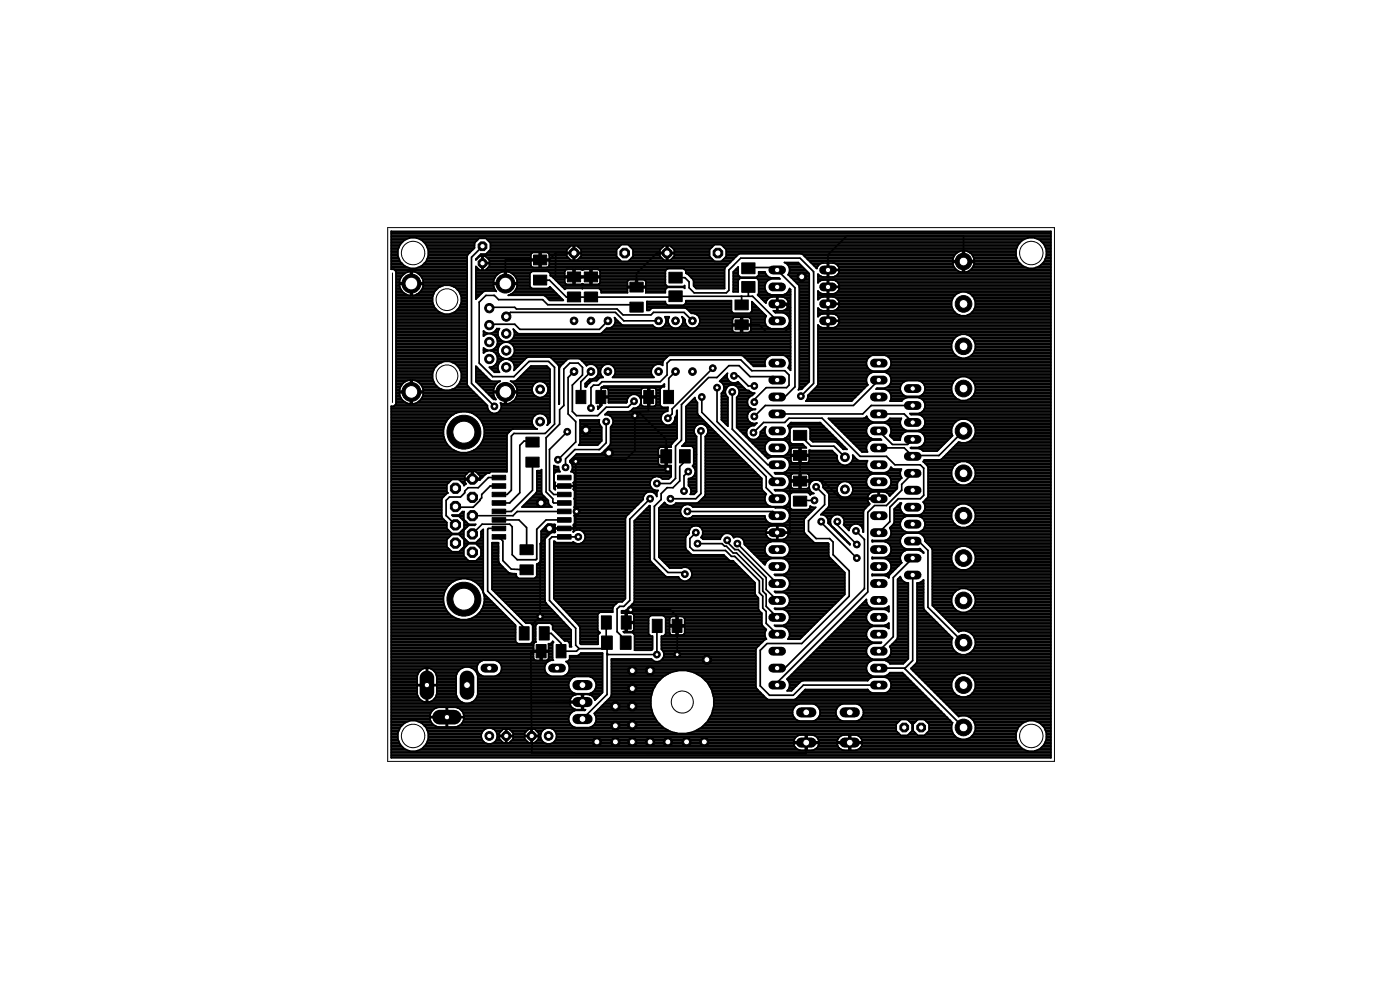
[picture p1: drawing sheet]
<svg xmlns="http://www.w3.org/2000/svg" width="210mm" height="148mm" viewBox="0 0 210 148" stroke-linecap="round" stroke-linejoin="round" font-family="sans-serif">
<g fill="#000" stroke="#000" stroke-width=".15">
<path d="M80 38.2h2v1.5h-2zM111.2 39.4h2v1.6h-2zM80 41.2h2v1.5h-2zM85.1 43.8h2v1.4h-2zM85.1 40.7h2v1.5h-2zM86.4 58.5h1.4v2h-1.4zM87.6 43.8h2v1.4h-2zM87.6 40.7h2v1.5h-2zM89.3 58.5h1.5v2h-1.5zM94.4 45.3h2v1.5h-2zM94.4 42.3h2v1.5h-2zM96.5 58.5h1.5v2h-1.5z"/>
<path d="M99.5 58.5h1.5v2h-1.5zM100.3 40.8h2v1.6h-2zM100.3 43.6h2v1.6h-2zM110.2 44.9h2v1.5h-2zM110.2 47.9h2v1.5h-2zM111.2 42.2h2v1.6h-2zM73.8 78.8h2v.7h-2zM73.8 77.6h2v.6h-2zM73.8 76.3h2v.7h-2zM73.8 75h2v.7h-2zM73.8 73.7h2v.7h-2zM73.8 72.5h2v.7h-2z"/>
<path d="M73.8 71.2h2v.7h-2zM78.8 68.5h2v1.5h-2zM78.8 65.5h2v1.5h-2zM83.6 71.2h2v.7h-2zM83.6 72.5h2v.7h-2zM83.6 73.7h2v.7h-2zM83.6 75h2v.7h-2zM83.6 76.3h2v.7h-2zM83.6 77.6h2v.6h-2zM83.6 78.8h2v.7h-2zM99.1 67.4h1.6v2h-1.6zM101.9 67.4h1.6v2h-1.6z"/>
<path d="M119 64.5h1.9v1.5h-1.9zM119 67.5h1.9v1.5h-1.9zM119 74.3h1.9v1.5h-1.9zM119 71.3h1.9v1.5h-1.9zM73.8 80.1h2v.7h-2zM77.9 93.9h1.4v2h-1.4zM78 84.6h1.9v1.5h-1.9zM78 81.6h1.9v1.5h-1.9zM80.4 96.6h1.5v2h-1.5zM80.9 93.9h1.4v2h-1.4zM83.4 96.6h1.5v2h-1.5zM83.6 80.1h2v.7h-2z"/>
<path d="M90.2 92.3h1.5v2h-1.5zM90.2 95.3h1.6v2h-1.6zM93 95.3h1.6v2h-1.6zM93.2 92.3h1.4v2h-1.4zM97.8 92.8h1.5v2h-1.5zM100.8 92.8h1.5v2h-1.5z"/>
</g>
<g fill="none" stroke="#000" stroke-width=".25">
<path d="M58.7 39h1.2M58.7 38.1h.9M58.7 39.9h2M58.7 39.6h1.8M58.7 39.4h1.5M58.7 39.2h1.3M58.7 38.8h1.1M58.7 38.5h1M58.7 38.3h.9M58.7 37.9h.9M58.7 37.7h.9M58.7 37.4h.9"/>
<path d="M58.7 37.2h1.1M58.7 37h1.1M58.7 36.8h1.2M58.7 36.6h1.4M58.7 36.3h1.6M58.7 36.1h1.8M58.7 35.9h2.2M58.7 35.7h2.7M58.7 35.4h98.9M58.7 35.2h98.9M58.7 35h98.9M58.7 34.8h98.9"/>
<path d="M59.6 37.4v1l.4 .8M59.6 37.4a2.33 2.33 0 0 1 2.3-1.8 2.33 2.33 0 0 1 2.3 1.8M60 39.2a2.3 2.3 0 0 0 3.9 0M62.5 35.7h91.6M63 35.9h8.7M63.1 39.9h6.9M63.4 36.1h8M63.4 39.6h6.6M63.6 36.3h7.6M63.6 39.4h6.4M63.8 36.6h7.3M63.9 39.2h6.1"/>
<path d="M63.9 36.8h7.2M64 39h6M64 37h7.1M64.1 38.8h5.9M64.1 37.2h7M64.1 38.5h5.9M64.2 37.4h6.7M64.2 38.1h6M64.2 37.4v1l-.3 .8M64.2 38.3h5.9M64.2 37.9h6.2M64.2 37.7h6.5"/>
<path d="M71.4 38.8h.1M71.6 38.5h.2M71.8 38.3h7.8M72.3 39h.1M72.3 39.9h.1M72.3 39.6h.1M72.3 39.2h.1M72.3 38.8h.1M72.3 38.5h.1M72.3 36.9l-1.6 1.6v18.9l3.4 3.5M72.4 39.4h7.2M72.8 38.1l.7-.7v-1l-.7-.7h-1l-.7 .7v.7l-1 1.1-.1 .2v19.2l.1 .2 3 3a1.05 1.05 0 0 0 1.2 1.1 1.05 1.05 0 0 0 .7-1.5l.6 .1v-1.9h-1.6a1.88 1.88 0 0 1 1-1.5"/>
<path d="M72.9 38.5h6.7M73 35.9h80.5M73 37.9h6.8M73.2 38.8h6.4M73.2 36.1h80M73.3 37.7h11.7M73.4 39h7.5M73.4 39.9h6.3M73.4 39.6h6.2M73.4 39.2h6.2M73.5 36.3h79.5M73.5 37.4h11.5"/>
<path d="M73.5 37.2h11.7M73.5 37h11.9M73.5 36.8h19.5M73.5 36.6h79.2M79.6 38.1h-7.5l-.7 .7v.1l.5-.5h.4v.9h1.1v-.3l-.6-.6h-.4v2.1h.4l.6-.6v-.4h-1.1v1h-.4l-.5-.6v4.9l1.1-1.1 .2-.1h1.7M79.7 37.9l1.2-.1v2.3l-1.2-.1-.1-.2v-.7h2.8v.7l-.2 .2-1.1 .1v-2.3l1.1 .1 .2 .2v.7h-2.8v-.7zM80.9 38.1h.2M80.9 39.9h.2M80.9 39.6h.2M80.9 39.4h.2M80.9 39.2h.2M80.9 38.8h.2"/>
<path d="M80.9 38.5h.2M80.9 38.3h.2M80.9 37.9h.2M81 38.9h.1M81.1 39h11.9M82.2 37.9h3.8M82.3 39.9h26.6M82.3 38.1h2.7M82.4 39.6h26.8M82.4 39.4h27M82.4 39.2h27.2M82.4 38.8h3"/>
<path d="M82.4 38.5h2.8M82.4 38.3h2.6M83.3 37.8l-.9 1.1h-6.6v3.6M83.3 37.8v3.7h5.3M83.3 37.8l2.8 .1M85.6 39l-.6-.6v-.4h2.1v.4l-.6 .6M86 39v-2.2h-.4l-.6 .7v.3h2.1v-.3l-.6-.7h-.4v2.2M86 38.1h.1M86 38.8h.1M86 38.5h.1M86 38.3h.1M86 37.7h.1"/>
<path d="M86 37.4h.1M86 37.2h.1M86 37h.1M86.1 37.9h6.3M86.7 37h6.1M86.7 38.8h6.1M86.9 37.2h5.7M87 38.5h5.5M87.1 37.4h5.3M87.1 38.1h5.3M87.1 38.3h5.3M87.1 37.7h5.3"/>
<path d="M94.3 36.8h12.7M94.4 39h12.6M94.5 37h4.9M94.6 38.8h4.7M94.7 37.2h4.5M94.8 38.5h4.3M94.9 38.1h4M94.9 38.3h4M94.9 37.9h5.1M94.9 37.7h4M94.9 37.4h4.1M98.5 37.9l-3.1 3.1v2"/>
<path d="M99.6 39l-.7-.6v-.4h2.2v.4l-.6 .6M99.9 39v-2.2h-.3l-.7 .7v.3h2.2v-.3l-.6-.7h-.4v2.2M99.9 38.1h.2M99.9 38.8h.2M99.9 38.5h.2M99.9 38.3h.2M99.9 37.7h.2M99.9 37.4h.2M99.9 37.2h.2M99.9 37h.2M100.1 37.9h6.3M100.6 37h6.2"/>
<path d="M100.7 38.8h6M100.9 37.2h5.7M100.9 38.5h5.6M101.1 37.4h5.3M101.1 38.1h5.3M101.1 38.3h5.3M101.1 37.7h5.3M108.3 36.8h44.3M108.3 39h1.5M108.5 37h44M108.5 38.8h1.5M108.7 37.2h43.7"/>
<path d="M108.8 38.5h1.5M108.9 38.1h1.8M108.9 38.3h1.6M108.9 37.9h34.6M108.9 37.7h35M108.9 37.4h43.4M117.9 39.4a1.19 1.19 0 0 1 .3 1.7l1.6 1.6v.3M117.9 39.4l-.3-.1h2.1l1.6 1.7M117.9 39.4h1.9M118.1 39.6h1.9M118.2 39.9h2M120.3 38.1h22.9"/>
<path d="M120.3 38.1l-.2-.1h-9.2l-.2 .1-2 2-.1 .2M120.3 38.1l2.2 2.1 .1-.3M120.5 38.3h22.6M120.8 38.5h22.2M121 38.8h21.9M121.2 39h21.6M121.4 39.2h22.9M121.6 39.4h1.6M121.9 39.6h.9M122.1 39.9h.5M122.8 39.6l-.2 .3M123.2 39.4l-.4 .2"/>
<path d="M123.2 39.4h.9v1h1.7M124.1 39.9h.1M124.1 39.6h.1M124.1 39.4h.1M125.1 39.4h-.9v2.1a1.21 1.21 0 0 0 1.6-.8v-.2M125.1 39.4l.4 .2M125.1 39.4h17.8M125.5 39.6l.2 .3M125.5 39.6h17.4M125.7 39.9h17.3M125.7 39.9l.1 .5M143 39.9l-.2-.6h3.3l-.2 .6"/>
<path d="M143 39.9l.1 .2M143.2 38.1l-.2 .4-.2 .6h3.3l-.1-.4-.3-.6M143.2 38.1l.5-.4 .6-.2v3.3l-.7-.3M144.3 39h.3M144.3 38.1h.3M144.3 39.9h.3M144.3 39.6h.3M144.3 39.4h.3M144.3 38.8h.3M144.3 38.5h.3M144.3 38.3h.3M144.3 37.9h.3"/>
<path d="M144.3 37.7h.3M144.5 39.2v-3.8h-17.6l-2.8 2.8v2.2M144.6 39.2h8.1M145 37.7h7.3M145.4 37.9h6.9M145.7 38.1l-.5-.4-.6-.2v3.3l.8-.3M145.7 38.1h6.6M145.8 38.3h6.5M145.9 39.9l-.1 .2M145.9 39.9h7.5M146 38.5h6.4M146 39.6h7.1"/>
<path d="M146 38.8h6.5M146.1 39h6.5M146.1 39.4h6.8M152.3 37.4a2.32 2.32 0 0 0 2.3 2.8 2.32 2.32 0 0 0 2.3-2.8M152.3 37.4a2.32 2.32 0 0 1 2.3-1.8 2.32 2.32 0 0 1 2.3 1.8M155.2 35.7h2.4M155.7 35.9h1.9M155.8 39.9h1.8M156 36.1h1.6M156.1 39.6h1.5M156.3 36.3h1.3M156.3 39.4h1.3"/>
<path d="M156.5 36.6h1.1M156.5 39.2h1.1M156.6 36.8h1M156.6 39h1M156.7 37h.9M156.7 38.8h.9M156.8 37.2h.8M156.8 38.5h.8M156.9 38.1h.7M156.9 38.3h.7M156.9 37.9h.7M156.9 37.7h.7"/>
<path d="M156.9 37.4h.7M58.7 40.1h2.6M59.1 40.3l.3 .4v19.8M59.2 40.5h10.8M59.4 58.1h.6M59.4 57.9h.7M59.4 58.3h.5M59.4 41.7h.7M59.4 53.2h10.6M59.4 56.5h5.5M59.4 56.8h5.5M59.4 52.5h10.6"/>
<path d="M59.4 51.2h10.6M59.4 47.4h10.6M59.4 46.1h5.8M59.4 46.5h6.2M59.4 45.4h5.5M59.4 48.5h10.6M59.4 53.7h10.6M59.4 47h7M59.4 43.2h.6M59.4 58.5h.5M59.4 59.4h.6M59.4 59.9h.9"/>
<path d="M59.4 59.6h.7M59.4 59.2h.5M59.4 59h.5M59.4 58.8h2.2M59.4 57.6h.8M59.4 57.4h1M59.4 57.2h1.3M59.4 57h1.8M59.4 56.3h5.5M59.4 56.1h5.5M59.4 55.9h5.5M59.4 55.6h5.6"/>
<path d="M59.4 55.4h5.6M59.4 55.2h5.7M59.4 55h5.9M59.4 54.8h6.1M59.4 54.5h6.3M59.4 54.3h6.8M59.4 54.1h10.6M59.4 53.9h10.6M59.4 53.4h10.6M59.4 53h10.6M59.4 52.8h10.6M59.4 52.3h10.6"/>
<path d="M59.4 52.1h10.6M59.4 51.9h10.6M59.4 51.6h10.6M59.4 51.4h10.6M59.4 51h10.6M59.4 50.8h10.6M59.4 50.5h10.6M59.4 50.3h10.6M59.4 50.1h10.6M59.4 49.9h10.6M59.4 49.7h10.6M59.4 49.4h10.6"/>
<path d="M59.4 49.2h10.6M59.4 49h10.6M59.4 48.8h10.6M59.4 48.3h10.6M59.4 48.1h10.6M59.4 47.9h10.6M59.4 47.6h10.6M59.4 47.2h10.6M59.4 46.8h6.5M59.4 46.3h6M59.4 45.9h5.7M59.4 45.7h5.6"/>
<path d="M59.4 45.2h5.5M59.4 45h5.5M59.4 44.8h5.5M59.4 44.5h5.5M59.4 44.3h5.5M59.4 44.1h1.5M59.4 43.9h1.1M59.4 43.6h.9M59.4 43.4h.8M59.4 43h.5M59.4 42.8h.5M59.4 42.5h2.2"/>
<path d="M59.4 42.3h.5M59.4 42.1h.5M59.4 41.9h.6M59.4 41.4h.8M59.4 41.2h1M59.4 41h1.3M59.4 40.8h1.7M61.1 40.8a1.76 1.76 0 0 0-1.2 1.6h3.6l-.2-.7-.6-.7M61.1 40.8l.5-.1v3.6l-.7-.2M61.6 58.1h.2M61.6 57.9h.2M61.6 58.3h.2"/>
<path d="M61.6 41.7h.2M61.6 43.2h.2M61.6 58.5h.2M61.6 59.4h.2M61.6 59.9h.2M61.6 59.6h.2M61.6 59.2h.2M61.6 59h.2M61.6 57.6h.2M61.6 57.4h.2M61.6 57.2h.2M61.6 57h.2"/>
<path d="M61.6 44.1h.2M61.6 43.9h.2M61.6 43.6h.2M61.6 43.4h.2M61.6 43h.2M61.6 42.8h.2M61.6 42.3h.2M61.6 42.1h.2M61.6 41.9h.2M61.6 41.4h.2M61.6 41.2h.2M61.6 41h.2"/>
<path d="M61.6 40.8h.2M61.8 58.8h9.3M61.8 42.5h8.2M62.1 57h2.9M62.3 40.8l-.5-.1v3.6a1.81 1.81 0 0 0 1.7-1.7h-3.6a1.79 1.79 0 0 0 1 1.5M62.3 40.8l.4 .2M62.3 40.8h7.7M62.5 44.1h2.5M62.6 40.1h7.4M62.7 57.2h2.3M62.7 41h7.3M62.8 43.9h2.3"/>
<path d="M62.9 57.4h2.2M63 41.2h7M63.1 43.6h2.1M63.1 59.9h9.1M63.1 57.6h2.2M63.2 41.4h6.8M63.2 59.6h8.7M63.2 43.4h2.2M63.3 57.9h2.2M63.3 41.7h6.7M63.3 43.2h2.3M63.4 59.4h8.3"/>
<path d="M63.4 58.1h2.3M63.4 41.9h6.6M63.4 59.2h8.1M63.4 43h2.6M63.4 58.3h2.8M63.5 42.8h3M63.5 42.1h6.5M63.5 58.5h7.3M63.5 59h7.8M63.5 42.3h6.5M64.9 55.9a2.2 2.2 0 0 0 2.1 2.6 2.2 2.2 0 0 0 2.2-2.6M64.9 55.9a2.2 2.2 0 0 1 2.1-1.8 2.2 2.2 0 0 1 2.2 1.8"/>
<path d="M67.5 42.8h2.5M67.6 47h2.4M67.8 58.3h2.8M67.8 54.3h2.2M68.1 43h1.9M68.1 46.8h1.9M68.3 58.1h2.1M68.3 54.5h1.7M68.4 43.2h1.6M68.4 46.5h1.6M68.5 57.9h1.7M68.5 54.8h1.5"/>
<path d="M68.6 43.4h1.4M68.6 46.3h1.4M68.7 57.6h1.4M68.7 55h1.3M68.8 43.6h1.2M68.9 46.1h1.1M68.9 57.4h1.1M68.9 55.2h1.1M68.9 43.9h1.1M68.9 45.9h1.1M69 57.2h1M69 55.4h1"/>
<path d="M69 45.7h1M69 44.1h1M69.1 57h.9M69.1 55.6h.9M69.1 44.3h.9M69.1 45.4h.9M69.2 56.5h.8M69.2 56.8h.8M69.2 56.3h.8M69.2 56.1h.8M69.2 55.9h.8M69.2 45.2h.8"/>
<path d="M69.2 45h.8M69.2 44.8h.8M69.2 44.5h.8M70 40.3h-11.3v-5.7h98.9v78.9h-98.9v-52.6h.4l.3-.4M71.4 41.7h2.8M71.4 56.5h1.6M71.4 56.8h1.9M71.4 40.3h.4M71.4 40.5h13.3M71.4 43.2h2.7M71.4 57h2.1M71.4 56.3h1.4"/>
<path d="M71.4 56.1h1.2M71.4 55.9h1M71.4 55.6h.7M71.4 55.4h.5M71.4 55.2h.3M71.4 55h.1M71.4 44.8h.1M71.4 44.5h.2M71.4 44.3h.5M71.4 44.1h.7M71.4 43.9h.9M71.4 43.6h1.2"/>
<path d="M71.4 43.4h2.8M71.4 43h2.6M71.4 42.8h2.6M71.4 42.5h4.2M71.4 42.3h2.6M71.4 42.1h2.6M71.4 41.9h2.7M71.4 41.4h2.9M71.4 41.2h3.1M71.4 41h3.3M71.4 40.8h3.8M71.4 40.1h.1"/>
<path d="M71.4 57.2h3.4M71.6 57.4h2.9M71.8 57.6h2.5M72 57.9h2.2M72.3 58.1h1.8M72.3 40.3h.1M72.3 40.1h.1M72.5 58.3h1.5M72.5 52.5h2.2M72.5 52.8h.1M72.5 52.3h.2M72.5 50.3h.1"/>
<path d="M72.5 50.1h.4M72.5 49.9h.5M72.5 49.7h.1M72.7 58.5h1.3M72.9 40.3h27.1M72.9 58.8h2.7M73.2 59h.8M73.2 40.1h35.5M73.4 59.2h.6M73.4 46.2l.1-.2h3.7l.2 .3h15.1l.9 .9h4.2l.4-.4h4.6l1.2 1.3M73.6 55.2h1.1M73.6 52.5a1.25 1.25 0 0 1 1 1.4 1.25 1.25 0 0 1-1.2 1.1l.7 .8h.8a1.25 1.25 0 0 1 .8-2 1.25 1.25 0 0 1 1.3 1.7l2-1.9 .2-.1h3.2l.2 .1 1.1 1.1 .1 .2v5.7l.1-5.4 .1-.3 1-1.1 .3-.1h1.5l.3 .1"/>
<path d="M73.6 59.4h.5M73.7 55h1M73.7 49.9h1M73.8 55.4h.9M73.8 59.6h.4M73.8 50.1h.9M74 52.3h.7M74 55.6h.8M74.1 52.8h.6M74.1 54.8h.6M74.1 49.7h.6M74.2 50.3h.5"/>
<path d="M74.3 52.1h.4M74.3 53h.5M74.3 54.5h.5M74.4 49.4h.4M74.4 50.5h.4M74.4 43.6h.1M74.4 51.9h.4M74.5 53.2h.3M74.5 54.3h.4M74.5 50.8h.5M74.5 51.6h.5M74.5 53.4h.6"/>
<path d="M74.6 54.1h.5M74.6 51a1.23 1.23 0 0 0-.9-1 1.23 1.23 0 0 0-1.2 .4v-.8a1.21 1.21 0 0 0 2-.4h.4a1.24 1.24 0 0 0 .7 2M74.6 51a1.24 1.24 0 0 1-.6 1.3 1.24 1.24 0 0 1-1.5-.2v.8l.6-.4M74.6 51.2h43.9M74.6 53.7h.8M74.6 53.9h.9M74.6 51.4h.7M74.6 51h.6M74.8 53.2a1.27 1.27 0 0 0 2.1 0M74.8 53.2a1.26 1.26 0 0 1 1.1-2 1.26 1.26 0 0 1 1 2M75 57.1h-1.3l-.2-.1-2.1-2.1v2.3l2.6 2.6 .4 .1-.4-1.1h3.6a1.78 1.78 0 0 1-.6 1.3M75 57.1h.1"/>
<path d="M75.2 40.8l.4-.1v1.9h-1.6l.1 .7 .3 .3M75.2 40.8a1.76 1.76 0 0 0-1.2 1.6h3.6a1.76 1.76 0 0 0-1.3-1.6M75.6 41.7h.3M75.6 59.4h.3M75.6 59.9h.3M75.6 59.6h.3M75.6 59.2h.3M75.6 59h.3M75.6 42.3h.3M75.6 42.1h.3M75.6 41.9h.3M75.6 41.4h.3"/>
<path d="M75.6 41.2h.3M75.6 41h.3M75.6 40.8h.3M75.8 42.5h.1M75.9 58.8h4M75.9 42.5h3.5M75.9 47.4l.6-.6h15.8l1.2 1.3h5.2M76.3 53.9h2.4M76.3 40.8l-.4-.1v1.9h1.7a1.82 1.82 0 0 1-1.4 1.6h5.3l.2 .1M76.3 40.8h3.4M76.4 53.7h2.5M76.5 51.4h42"/>
<path d="M76.6 57.1h.6l.2-.1 2.2-2.2h2.4l.5 .5v8l-.5 .4a1.2 1.2 0 0 0-.5-1.6 1.2 1.2 0 0 0-1.6 .6 1.2 1.2 0 0 0 .7 1.6h-3.7l-.2 .1-.6 .6-.1 .2M76.6 57.1l.2 .1M76.6 57.1h.1M76.6 44.1h7M76.6 51h41.9M76.7 54.1h1.7M76.7 53.4h23.4M76.8 57.2h3.8M76.8 57.2l.5 .5 .3 .9h-1.7v1.9l.7-.2 .4-.2M76.8 51.6h41.7M76.8 41h2.6M76.9 50.8h41.6"/>
<path d="M76.9 54.3h1.3M76.9 43.9h6.5M76.9 53.2h41.6M77 51.9h41.5M77 50.5h41.5M77 49.4h.1M77 57.4h3.2M77 54.5h1M77 53h41.5M77 41.2h2.4M77.1 52.1h41.4M77.1 55.4h.1"/>
<path d="M77.1 50.3h41.4M77.1 54.8h.7M77.1 49.7h.2M77.1 52.5h41.4M77.1 55.2h.2M77.1 55h.5M77.1 52.8h41.4M77.1 52.3h41.4M77.1 50.1h41.4M77.1 49.9h.4M77.1 43.6h6M77.2 59.9h5.3"/>
<path d="M77.2 57.6h2.8M77.2 41.4h2.2M77.3 43.4h5.6M77.3 59.6h5.2M77.4 57.9h2.5M77.4 41.7h2M77.4 43.2h5.3M77.4 59.4h3.1M77.4 57h5.1M77.5 58.1h2.3M77.5 41.9h1.9M77.5 43h2"/>
<path d="M77.5 59.2h2.6M77.5 58.3h2.3M77.5 42.1h1.9M77.6 58.5h2.2M77.6 59h2.3M77.6 42.8h1.8M77.6 42.3h1.8M77.7 56.8h4.8M77.9 56.5h4.6M78.1 56.3h4.4M78.3 56.1h4.2M78.5 55.9h4"/>
<path d="M78.8 55.6h3.7M79 55.4h3.5M79.2 55.2h3.2M79.4 41l.4-.3h2.4l.3 .3M79.4 41v1.9l.4 .3M79.4 55h2.7M81 42h1.4l2.5 2.5 27.9-.1 3.7 3.7M81.3 57.2h1.2M81.5 59.4h1M81.7 44.3h2.1M81.7 57.4h.8M81.8 59.2h.7"/>
<path d="M81.9 44.5h2.1M82 57.6h.5M82 57.7a1.22 1.22 0 0 0-2 0 1.22 1.22 0 0 0 .7 1.9 1.22 1.22 0 0 0 1.5-1.5M82 57.7l.2 .4M82 59h.5M82.1 57.9h.4M82.1 58.8h.4M82.2 58.1h.3M82.2 58.3h.3M82.2 58.5h.3M82.2 44.8h2M82.2 43.2l.2-.2 2.1 2h-2.1l-.7-.7"/>
<path d="M82.3 40.8h2.4M82.4 45h2.1M82.4 43h.1M82.5 41v.3l.2 .1 2 1.9 .1-.1M82.5 41.2h2.2M82.5 41h2.2M82.7 53.7h17.1M82.8 41.4h3.1M82.9 53.9h2.1M83 41.7h1.7M83.1 54.1h1.7M83.2 41.9h1.5"/>
<path d="M83.3 54.3h1.3M83.4 42.1h1.3M83.6 54.5h.7M83.7 42.3h1M83.7 54.8h.4M83.8 58.1h.1M83.8 57.9h.1M83.8 58.3h.1M83.8 56.5h.1M83.8 56.8h.1M83.8 58.5h.1M83.8 59.4h.1"/>
<path d="M83.8 59.9h.1M83.8 59.6h.1M83.8 59.2h.1M83.8 59h.1M83.8 58.8h.1M83.8 57.6h.1M83.8 57.4h.1M83.8 57.2h.1M83.8 57h.1M83.8 56.3h.1M83.8 56.1h.1M83.8 55.9h.1"/>
<path d="M83.8 55.6h.1M83.8 55.4h.1M83.8 55.2h.1M83.8 55h.1M83.9 42.5h.9M84.1 42.8h10M84.3 43h11M84.5 43.2h9.6M84.8 42.5l1.1 .1v-2.2h-1.1l-.1 .3v.7h5.3v-.7l-.2-.3h-1.1v2.2l1.1-.1M84.8 42.5l-.1-.2v-.7h5.3v.7l-.2 .2M85.9 41.7h.3M85.9 40.5h.3"/>
<path d="M85.9 42.5h.3M85.9 42.3h.3M85.9 42.1h.3M85.9 41.9h.3M85.9 41.2h.3M85.9 41h.3M85.9 40.8h.3M86.1 41.5h.1M86.1 44.5h.1M86.1 55.7l-.9 .9v5.4l1.1 1.2v3l-2.6 2.7M86.2 41.4h2.3M87.1 53.8l.8 1"/>
<path d="M87.1 53.9h12.5M87.3 43.2h.1M87.3 42.5l-1.1 .1v-2.2h.9l.2 .1 .2-.1h1v2.2l-1.1-.1M87.3 42.5h.1M87.3 54.1h12.1M87.5 54.3h11.9M87.7 57.9h.3M87.7 57.6h.4M87.8 54.5h11.6M87.8 57.4h.5M87.9 54.8a1.12 1.12 0 0 1 1.3-.1 1.12 1.12 0 0 1 .5 1.2M87.9 54.8h.1"/>
<path d="M88 57.2h.5M88.2 57h1.3M88.5 41.7h.2M88.5 40.5h.2M88.5 42.5h.2M88.5 42.3h.2M88.5 42.1h.2M88.5 41.9h.2M88.5 41.2h.2M88.5 41h.2M88.5 40.8h.2M88.6 44.5h.1"/>
<path d="M88.6 55.7l-1.5 1.5v2.3M88.7 41.4h11.1M88.9 56.8h.8M89.2 54.8h1.3M89.5 55h.8M89.5 56.3h.7M89.6 55.2h.5M89.6 56.1h.5M89.7 55.4h.3M89.7 55.9a1.13 1.13 0 0 1-1.3 .9l-.7 .7v.5h.2l.7-.9 .2-.1h.7l.6-.5M89.7 55.9h.3M89.7 55.6h.3"/>
<path d="M89.8 42.5h4.3M89.9 40.5h9.9M90 59.9h.2M90 59.6h.2M90 42.3h4.1M90 41.7h9.8M90 42.1h4.1M90 41.9h9.8M90 41.2h9.8M90 41h9.8M90 40.8h9.8M90 55.9a1.13 1.13 0 0 1 1.1-1.4 1.13 1.13 0 0 1 1.1 1.4"/>
<path d="M90 55.9l.4 .6h-1.1M90 43.4h4.1M90.1 59.5v-1.4l.2-.1h6.8l.1 .1v3.5l-1.4 .1M90.1 43.6h4M90.2 59.4h4.1M90.3 49.9h28.2M90.5 49.7h19.4M90.7 49.4h19.1M90.9 58.1l.3 .2M90.9 49.2h18.9M91.1 48.1l-1.2 1.2h-12l-.7-.7h-3.7l-.1 .1M91.2 58.3h5"/>
<path d="M91.2 58.3v1.1h-1v1.3l-.6 .6v-.4h.4v-1.3h1.2v.7h2.7l.1-.1a1.06 1.06 0 0 1 .9-1.1 1.06 1.06 0 0 1 1.2 .8M91.2 58.5h4.9M91.2 59.9h2.8M91.2 59.6h2.9M91.2 59.2h3.4M91.2 59h4.9M91.2 58.8h4.9M91.8 54.8h6.3M91.8 49h6.3M92 55h5.9M92 48.8h5.9M92.1 56.3h5.7"/>
<path d="M92.1 48.5h1M92.1 55.2h5.6M92.2 56.1h5.5M92.2 47.6h.1M92.2 55.4h5.5M92.2 48.3h.7M92.2 55.9l-.4 .6h6.2l-.4-.6M92.2 55.9h5.4M92.2 55.6h5.4M92.2 48.1h.4M92.2 47.9h.2M93 48.4v.1"/>
<path d="M95.3 42.8h.3M95.3 42.5h.3M95.3 42.3h.3M95.3 42.1h.3M95.4 46l-.3-.3h-13l-.7-.8h-6.6l-.7-.6h-1.2l-1.1 1v9.1l2.1 2h3.1l2.3-2.3h3l.8 .9v8.5l-1.4 1.4h-4.7l-.3 .4v8.1l-.7 .7h-1.2M95.6 59.2h.5M95.6 43h7.1M95.8 59.4h1.3M96 59.6h.1M96.1 59.9h.1M96.1 58.3v1.1h2.3v-1.1M96.5 58.1l-.4 .2"/>
<path d="M96.8 42.1h3M96.8 43.2h3.1M96.8 43.6h3M96.8 43.4h3M96.8 42.8h3.1M96.8 42.5h3M96.8 42.3h3M97 46.1h12.7M97 45.4h2.8M97 46.3h.5M97 45.9h12.7M97 45.7h3"/>
<path d="M97 45.2h2.8M97.1 58.1v2.8h-.6l-.4-.4M97.1 58.3h.3M97.1 58.5h.3M97.1 59.9h.3M97.1 59.6h.3M97.1 59.2h.3M97.1 59h.3M97.1 58.8h.3M97.2 59.5h.1M97.4 58.1v2.8h.6l.4-.4M97.4 59.4h1.6"/>
<path d="M97.4 46.4h.1M97.9 46.1l-.5 .3M98 58.1l.4 .2M98.3 58.3h.7M98.4 58.5h.6M98.4 59.9h.6M98.4 59.6h.6M98.4 59.2h.6M98.4 59h.6M98.4 58.8h.6M99.1 57.9l.5-.4v.5h-.3l-.3 .3v2.4l.3 .3h.9l-.1 .6-.5 .2-.3 .3M99.4 49h1.2"/>
<path d="M99.5 57.6h.1M99.6 57.9h-9.1l-.2 .2h8.8M99.6 48.8h.8M99.8 48.5h.5M99.8 47.6h.5M99.8 48.3h.4M99.9 48.1h.3M99.9 47.9h.3M100.4 53.2l-.9 .8-.1 .7a1.12 1.12 0 0 0-1.3 0 1.12 1.12 0 0 0-.5 1.2M101.3 55.7l-1 1-.1 2.8M101.3 41.6h1.4l.6 .6v.9l.8 .8h4.8l.4-.4v-3.1l1.8-1.7h8.9l2 2v16.7l-1.9 2M101.3 41.6h.1"/>
<path d="M101.3 44.4h.1M101.9 49h1.3M102.2 48.8h.8M102.3 48.5h.5M102.3 47.6h.2M102.4 48.3h.3M102.4 48.1h.3M102.4 47.9h.3M102.6 40.3h6M102.6 45.7h7.1M102.7 46.1l1 .8h.4l.4 .2 .3 .3M102.8 45.4h6.9"/>
<path d="M102.8 40.5h5.8M102.8 45.2h6.9M102.8 40.8h5.8M103 41h5.6M103 46.3h6.7M103.3 46.5h6.4M103.3 41.2h5.3M103.5 46.8h6.3M103.5 41.4h5.1M103.7 41.7h4.9M103.9 59.9h.4M103.9 41.9h4.7"/>
<path d="M104 42.1l-.1-.3-.8-.8-.3-.1v-.3l-.3-.3h-2.4l-.3 .3v2l.3 .3h2.4l.2-.1v.4l-.2-.1h-2.4l-.3 .3v.5h-3v-.8h-1.2v-1.2l1.1 .1 .1 .2v.7h-2.7v-.8l.3-.2h.9v1.2h-1.2v.8h-4v-.4l-.3-.3M104 42.8h4.6M104 42.5h4.6M104 42.3h4.6M104 42.1h4.6M104.1 59.6h.1M104.1 47h10.4M104.1 43h4.5M104.5 49a1.12 1.12 0 0 1-1.3 0 1.12 1.12 0 0 1-.5-1.1l-.5-.4a1.12 1.12 0 0 1-.9 1.7 1.12 1.12 0 0 1-.9-1.7h-.7a1.12 1.12 0 0 1-.3 1.5 1.12 1.12 0 0 1-1.5-.3h-4.5l-.2-.1-1.1-1a1.11 1.11 0 0 1-.1 1.1 1.11 1.11 0 0 1-1 .5l-1 .8h-12.2l-.8-.7a1.26 1.26 0 0 1-.9 1.9M104.5 49h5.3M104.5 47.2h10.2M104.7 48.8h6.4"/>
<path d="M104.8 47.4h10M104.8 47.4a1.18 1.18 0 0 1-.3 1.6M104.8 48.5h10M104.9 47.6h5M104.9 48.3h4.9M104.9 48.1h4.9M104.9 47.9h4.9M105.2 59.5v2.3l9.7 9.6v1.7l1.6 1.6M106.9 55.2l-6.1 6.1v.7l-.7 .7M107.5 58.1v5.1l9 9M108 57h1.2M108.1 57.2l.3 .3 .1 .4"/>
<path d="M108.1 57.2h1.4M108.2 59.4h.8M108.2 59.9h.9M108.2 59.6h.9M108.2 59.2h.7M108.2 59h.6M108.2 56.8h.9M108.3 58.8h.5M108.3 57.4h2.6M108.5 58.5h.3M108.5 57.6h2.6M108.5 56.5h.5"/>
<path d="M108.5 58.1h.5M108.5 57.9h.7M108.5 58.3h.3M108.5 57.9v.4l-.1 .4-.2 .2v4l.9 1v-4.4l-.3-.6v-.4M108.6 40.3v2.9h-4.2l-.4-.4v-.7M108.7 56.3h.3M108.8 58.5a1.05 1.05 0 0 1 1-.8 1.05 1.05 0 0 1 1 .8M108.9 56.1h.1M109 56.5a1.06 1.06 0 0 0 1.6 .7M109 56.5l.1-.6-1.2 1.2 .2 .1M109.8 58.7v5.6l5.3 5.3h1.4M109.8 47.9l.2-.3 1.1-.1v2.3h-1.1l-.2-.2v-.8h2.8l-.1 .9"/>
<path d="M109.8 47.9v.7M109.9 41.7h6.9M109.9 43.2h.8M109.9 43.6h.8M109.9 43.4h.8M109.9 43h.8M109.9 42.8h.8M109.9 42.5h.8M109.9 42.3h.8M109.9 42.1h.8M109.9 41.9h.9M109.9 41.4h1"/>
<path d="M109.9 41.2h.8M109.9 41h.8M109.9 40.8h.8M110 56.3h.7l1.5 1.5h.9M110.1 40.5h.6M110.3 40.3h.4M110.4 57.9h.9M110.4 59.9h1.7M110.4 59.6h1.8M110.6 59.4h1.9M110.6 40.1h.1M110.6 57.2h.1"/>
<path d="M110.6 58.1h.9M110.6 57.2l1.2 1.2 .3 .1M110.7 41.2v-1.2l-.8 .7v2.9M110.7 41.2l.3 .3h2.4l.3-.3M110.7 59.2h2.1M110.7 58.3h1.1M110.8 59h2.3M110.8 58.5v.4l-.1 .4-.3 .2v4.5l4.7 4.7 .5-.2h1.8l.5 .1 .3 .4M110.8 58.5h1.5M110.8 58.8h1.8M111 41.7l-.3 .3v1.7h-.8v-.1M111.1 49.7h.2"/>
<path d="M111.1 49.4h.2M111.1 49.2h.2M111.1 49h.2M111.1 48.3h.2M111.1 48.1h.2M111.1 47.9h.2M111.1 47.6h.2M111.2 53.2l.2 .1 1.6 1.6h1.8a1.19 1.19 0 0 1 .4-1.5M111.2 44.4v.9h.2l-.2 .4M111.3 48.8h3.6M111.4 40.3l.8-.1 .1-.1h3.7l.4 .3h.1l2.7 2.7v14.9l-1.5 1.5h-1.2M111.5 53.4h3.7"/>
<path d="M111.7 58.2h.1M111.7 53.7h3.2M112 53.9h2.8M112.2 54.1h2.5M112.2 59.6a1.07 1.07 0 0 0 0 1.2 1.07 1.07 0 0 0 1.1 .5 1.07 1.07 0 0 0-1.2 1.2 1.07 1.07 0 0 0 1.4 .9l-.4 .4a1.05 1.05 0 0 0-1.2 .9 1.05 1.05 0 0 0 .9 1.1M112.2 43v1.4M112.3 58.5l.6 .4h.3l-1 .7M112.4 54.3h2.3M112.5 47.6h2.2M112.5 49.7h6M112.6 47.9l-.3-.3-1-.1v2.3h.9l.3-.1M112.6 47.9v.7"/>
<path d="M112.6 49.4h5.9M112.6 49.2h2.9M112.6 49h2.5M112.6 48.3h2.1M112.6 48.1h2.1M112.6 47.9h2.1M112.6 46.8h1.7M112.6 54.5h2.1M112.7 45.2v1.5l-.3 .2h-2.4l-.3-.2v-1.7h-6.9v.4l-.3 .3h-2.4l-.3-.3v-.2h-2.8v1.3l.4-.1M112.7 45.2l2.2 2.1-.2 .5v.5M112.7 46.1h.9M112.7 46.5h1.4"/>
<path d="M112.7 45.4h.3M112.7 46.3h1.2M112.7 45.9h.7M112.7 45.7h.5M112.7 45.2h.1M112.9 54.8h1.8M113.4 41.7l.3 .3v2l-.1 .2 1.2 1.2 .2-.4M113.5 41.4h1.7M113.6 44.1h1.8M113.6 41.9h1.8M113.7 44.3h4.8M113.7 41.2v-.5h1l.2 .4 .3 .4 .4 .1"/>
<path d="M113.7 43.2h1M113.7 43.9h1.4M113.7 43.6h1.2M113.7 43.4h1.1M113.7 43h1M113.7 42.8h1M113.7 42.5h1.1M113.7 42.3h1.2M113.7 42.1h1.4M113.7 41.2h1.2M113.7 41h1.1M113.7 40.8h1"/>
<path d="M113.9 44.5h1.6M114.2 44.8h.9M114.4 45h.6M114.6 45.2h.3M114.7 43.2l.2 .5 .3 .3 .4 .2h1.8l.5-.2 .3-.3 .2-.5 .1 .2v12.1l-.3-.4a1.21 1.21 0 0 0-.8-1.9M114.7 42.8v.4M114.7 48.3l.2 .4 .3 .4 .4 .2h1.8l.5-.2 .3-.4M114.9 42.3l-.2 .5M115 45l.5-.4 1-.1v.9h2M115.6 53.2l-.4 .2M116.2 46.8h2.3M116.5 46.6v-1h1.7a1.06 1.06 0 0 1-.9 1h-1.3l.3 .3h1.1a1.26 1.26 0 0 1 1 1.4"/>
<path d="M116.5 46.1h.1M116.5 46.3h.1M116.5 45.9h.1M116.5 45.7h.1M116.5 45.2h.1M116.5 45h.1M116.5 44.8h.1M116.5 44.5h.1M116.5 45.5h1.2l.7 .8v2.7l-.7 .7h-2.8l-1.1-1h-2.6l.2-.4M116.5 56.9l-.5-.5h-3.5l-1.7-1.6h-1.5l-1.8 1.8h-1.3l-4 4v5.4l-.9 .8v4.9l-.8 .7h-2M116.8 41.6l.1 .2h-1.3l-.4 .2-.3 .3M117.4 46.5h1.1"/>
<path d="M117.5 49.2h1M117.5 44.5h1M117.6 44.1h.9M117.7 47h.8M117.9 46.3h.6M117.9 53.4h.6M117.9 44.8h.6M117.9 49h.6M118 43.9h.5M118 47.2h.5M118 46.1h.5M118.1 45l-.5-.4-1-.1v2.1"/>
<path d="M118.1 45l.1 .5M118.1 45h.4M118.1 53.7h.4M118.2 48.8h.3M118.2 45.9h.3M118.2 45.2h.3M118.2 43.6h.3M118.2 47.4h.3M118.2 45.7h.3M118.2 41.2h3.1M118.2 55h.3M118.3 55.2h.2"/>
<path d="M118.3 53.9h.2M118.3 41h3M118.3 48.5h.2M118.3 47.6h.2M118.3 43.4h.2M118.3 54.8h.2M118.3 54.1h.2M118.3 40.8h2.8M118.3 40.1h2.2M118.4 48.3h.1M118.4 48.3l-.2 .4M118.4 40.3h2.3"/>
<path d="M118.4 40.5h2.5M118.4 54.5h.1M118.4 54.3h.1M118.4 48.1h.1M118.4 47.9h.1M118.4 41.4h2.9M118.5 55.4h.1M118.7 41.7h2.6M118.9 41.9h2.4M119.1 42.1h2.2M119.3 42.3h2M119.5 42.5h1.8"/>
<path d="M119.8 42.8h1.5M119.8 58.1h.6M119.8 57.9h.8M119.8 58.1v.2M119.8 43v15.1M119.8 53.2h1.5M119.8 56.5h1.5M119.8 56.8h1.5M119.8 52.5h1.5M119.8 51.2h1.5M119.8 47.4h1.5M119.8 46.1h1.5"/>
<path d="M119.8 46.5h1.5M119.8 45.4h1.5M119.8 48.5h1.5M119.8 53.7h1.5M119.8 47h1.5M119.8 43.2h1.5M119.8 57.6h1.1M119.8 57.4h1.3M119.8 57.2h1.5M119.8 57h1.5M119.8 56.3h1.5M119.8 56.1h1.5"/>
<path d="M119.8 55.9h1.5M119.8 55.6h1.5M119.8 55.4h1.5M119.8 55.2h1.5M119.8 55h1.5M119.8 54.8h1.5M119.8 54.5h1.5M119.8 54.3h1.5M119.8 54.1h1.5M119.8 53.9h1.5M119.8 53.4h1.5M119.8 53h1.5"/>
<path d="M119.8 52.8h1.5M119.8 52.3h1.5M119.8 52.1h1.5M119.8 51.9h1.5M119.8 51.6h1.5M119.8 51.4h1.5M119.8 51h1.5M119.8 50.8h1.5M119.8 50.5h1.5M119.8 50.3h1.5M119.8 50.1h1.5M119.8 49.9h1.5"/>
<path d="M119.8 49.7h1.5M119.8 49.4h1.5M119.8 49.2h1.5M119.8 49h1.5M119.8 48.8h1.5M119.8 48.3h1.5M119.8 48.1h1.5M119.8 47.9h1.5M119.8 47.6h1.5M119.8 47.2h1.5M119.8 46.8h1.5M119.8 46.3h1.5"/>
<path d="M119.8 45.9h1.5M119.8 45.7h1.5M119.8 45.2h1.5M119.8 45h1.5M119.8 44.8h1.5M119.8 44.5h1.5M119.8 44.3h1.5M119.8 44.1h1.5M119.8 43.9h1.5M119.8 43.6h1.5M119.8 43.4h1.5M119.8 43h1.5"/>
<path d="M119.9 58.3l-.2 .1 .1-.1M121 59.9h6.9M121.1 59.6h7M121.1 59.4h7.3M121.2 59.2h7.4M121.3 41v16.2l-1.1 1.1h-.4M121.4 59h7.4M121.6 58.8h7.4M121.8 58.5h7.4M122.1 58.3h7.4M122.3 58.1h7.4M122.3 40.1h.2"/>
<path d="M122.4 40.1h.1M122.5 57.9h7.4M122.6 57.6h7.5M122.6 41.7h35M122.6 53.2h20.7M122.6 56.5h7.4M122.6 56.8h7.3M122.6 52.5h20.2M122.6 51.2h20.2M122.6 47.4h.1M122.6 46.5h.7M122.6 53.7h7.6"/>
<path d="M122.6 47h20.8M122.6 57.4h7.4M122.6 57.2h7.3M122.6 57h7.3M122.6 56.3h7.5M122.6 56.1h7.7M122.6 55.9h8M122.6 55.6h35M122.6 55.4h7.8M122.6 55.2h7.6M122.6 55h7.4M122.6 54.8h7.4"/>
<path d="M122.6 54.5h7.3M122.6 54.3h7.3M122.6 54.1h7.3M122.6 53.9h7.4M122.6 53.4h7.8M122.6 53h20.4M122.6 52.8h20.3M122.6 52.3h20.1M122.6 52.1h20.1M122.6 51.9h20.1M122.6 51.6h20.1M122.6 51.4h20.1"/>
<path d="M122.6 51h20.3M122.6 50.8h20.4M122.6 50.5h20.7M122.6 50.3h21M122.6 50.1h21.5M122.6 49.9h35M122.6 49.7h35M122.6 49.4h35M122.6 49.2h35M122.6 49h.4M122.6 48.8h.1M122.6 47.2h.3"/>
<path d="M122.6 46.8h20.6M122.6 46.3h.2M122.6 44.8h.2M122.6 44.5h.5M122.6 44.3h20.5M122.6 44.1h20.8M122.6 43.9h.3M122.6 43.6h.1M122.6 42.3h.1M122.6 42.1h.3M122.6 41.9h35M122.6 41.4h.5"/>
<path d="M122.6 41.2h.2M122.9 43.9l-.3-.3v1.3l.5-.3 1-.1v.9h18.6M122.9 42.1l.3-.1h.9v.9h1.7M122.9 42.1l-.2 .2M123.2 46.5h1.9M123.2 46.5l-.6-.4v1.3M123.4 47l-.3 .1-.5 .3M124.1 47.4h.1M124.1 46.1h.1M124.1 48.5h.1M124.1 40.3h.1M124.1 47v1h1.7"/>
<path d="M124.1 43.2h.1M124.1 49h.1M124.1 48.8h.1M124.1 48.3h.1M124.1 47.9h.1M124.1 47.6h.1M124.1 47.2h.1M124.1 46.3h.1M124.1 45.9h.1M124.1 45.7h.1M124.1 45.2h.1M124.1 45h.1"/>
<path d="M124.1 44.8h.1M124.1 44.5h.1M124.1 43.9h.1M124.1 43.6h.1M124.1 43.4h.1M124.1 42.8h.1M124.1 42.5h.1M124.1 42.3h.1M124.1 42.1h.1M124.1 41.4h.1M124.1 41.2h.1M124.1 41h.1"/>
<path d="M124.1 40.8h.1M124.1 40.1h.1M124.2 47v2.1a1.21 1.21 0 0 0 1.6-.8M124.2 48.1h33.4M124.2 43h33.4M124.9 47a1.05 1.05 0 0 1 .9 1M125 46.5h18M125.1 46.5a1.08 1.08 0 0 0 .7-.9h-1.7v1M125.1 41.4h32.5M125.2 44.5h17.7M125.3 49h32.3M125.3 42.1l-.2-.1h-.9v2h.9l.2-.1"/>
<path d="M125.3 42.1l.3 .2M125.3 43.9h18.5M125.3 42.1h32.3M125.4 47.2h18.5M125.5 46.3h17.4M125.5 44.8h17.3M125.5 41.2h32.1M125.6 48.8h32M125.6 42.3l.2 .6M125.6 43.6h32M125.6 42.3h32M125.6 47.4h32"/>
<path d="M125.7 46.1h17.1M125.7 45l-.5-.4-1-.1v2.1M125.7 45l.1 .5M125.7 45h17M125.7 41h31.9M125.7 48.5h31.9M125.8 43.4h31.8M125.8 42.5h31.8M125.8 47.6h31.8M125.8 45.9h16.9M125.8 45.2h16.9M125.8 40.8h18.3"/>
<path d="M125.8 40.1h17.3M125.8 48.3v-.2h-1.7v1a1.37 1.37 0 0 1-1.5-.4v8.9l-.1 .2-1.4 1.4v.4l-.3 .5h6.9l2.4-2.4M125.8 43.2l-.2 .5-.3 .2M125.8 43.2h31.8M125.8 48.3h31.8M125.8 42.8h31.8M125.8 40.3h17.5M125.8 43.1h-1.7v.9h-.9l-.3-.1M125.8 40.4h.1M125.8 40.5h.1M125.8 42.9h.1M125.8 43.1h.1"/>
<path d="M125.8 48h.1M125.8 43.1v.1M125.8 47.9h31.8M125.8 45.7h16.9M129.9 57.2a1.23 1.23 0 0 1 1-1.4h1.8a1.19 1.19 0 0 1 .9 1.4M129.9 57.2l.2 .5M130.9 53.2a1.22 1.22 0 0 0-1 1.2 1.22 1.22 0 0 0 1 1.2h1.8a1.22 1.22 0 0 0 .9-.9 1.22 1.22 0 0 0-.5-1.3M131.8 56.9l-3.8 3.8h-13.3l-1.6 1.7M132.7 53.2l.4 .2M132.7 58.3h2.3M132.8 58.1h2.2M132.9 55.9h24.7"/>
<path d="M133.1 55.4h24.5M133.1 53.4h10.5M133.2 58.5h1.8M133.2 57.9h1.8M133.2 56.1h24.4M133.3 55.2h24.3M133.3 53.7h24.3M133.4 58.8h1.7M133.4 57.6h1.7M133.5 56.3h24.1M133.5 55h24.1M133.5 59h1.8"/>
<path d="M133.5 53.9h24.1M133.5 57.4h1.8M133.5 56.5h10.3M133.6 59.9h1.8M133.6 54.8h24M133.6 54.1h24M133.6 56.8h9.8M133.6 57.2l-.2 .4-.3 .4-.4 .1h-1.2l-.2 .2h1.4a1.19 1.19 0 0 1 .8 1.8h1.7M133.6 59.4h9.6M133.6 59.6h2.1M133.6 59.2h1.9M133.6 57.2h1.9"/>
<path d="M133.6 57h9.6M133.6 54.5h24M133.6 54.3h24M135.5 57.2a1.21 1.21 0 0 0-.5 1.3 1.21 1.21 0 0 0 .9 .9M135.5 57.2l.4-.2h1.8l.5 .2M137.9 59.6h5.5M138.2 57.2a1.22 1.22 0 0 1 .5 1.3 1.22 1.22 0 0 1-1 .9M138.2 57.2h4.7M138.2 59.2h4.7M138.3 59.9h5.5M138.4 57.4h4.5M138.4 59h4.4"/>
<path d="M138.6 58.8h4.1M138.6 57.6h4.2M138.6 57.9h4.1M138.7 58.5h4M138.7 58.1h4M138.7 58.3h4M142.7 57.9a1.82 1.82 0 0 0 1.8 2.1 1.82 1.82 0 0 0 1.7-2.1M142.7 45.9a1.82 1.82 0 0 0 1.8 1.4 1.82 1.82 0 0 0 1.7-1.4M142.9 44.5a1.82 1.82 0 0 1 2.2-.7 1.82 1.82 0 0 1 1.1 2.1M142.9 44.5l-.2 .7v.7M142.9 57.2a1.81 1.81 0 0 1 3.1 0M142.9 57.2l-.2 .7"/>
<path d="M143.1 40.1l.5 .4M143.6 40.5h-19.5v1a1.42 1.42 0 0 1-1.4-.4h-.1v1.3l.1-.1M144.1 53.7a1.82 1.82 0 0 1-1.2-2.8 1.82 1.82 0 0 1 3.1 0 1.82 1.82 0 0 1-1.2 2.8M144.3 40.3h.3M144.3 40.5h.3M144.3 40.8h.3M144.3 40.1h.3M144.8 50.1h12.8M144.8 40.8h12.8M145.1 56.5h12.5M145.1 47.2h12.5M145.1 59.9h12.5"/>
<path d="M145.1 43.9h12.5M145.4 40.5h12.2M145.4 53.4h12.2M145.4 50.3h12.2M145.5 56.8h12.1M145.5 47h12.1M145.5 59.6h12.1M145.5 44.1h12.1M145.6 40.3h12M145.6 53.2h12M145.6 50.5h12M145.7 57h11.9"/>
<path d="M145.7 46.8h11.9M145.8 59.4h11.8M145.8 44.3h11.8M145.8 40.1h8.1M145.8 40.1l-.4 .4M145.9 53h11.7M145.9 50.8h11.7M146 46.5h11.6M146 57.2l.2 .7M146 57.2h11.6M146 59.2h11.6M146 44.5h11.6"/>
<path d="M146 52.8h11.6M146 51h11.6M146 57.4h11.6M146 46.3h11.6M146.1 59h11.5M146.1 44.8h11.5M146.1 52.5h11.5M146.1 51.2h11.5M146.2 46.1h11.4M146.2 58.8h11.4M146.2 57.6h11.4M146.2 45h11.4"/>
<path d="M146.2 52.3h11.4M146.2 51.4h11.4M146.2 58.1h11.4M146.2 57.9h11.4M146.2 58.3h11.4M146.2 45.4h11.4M146.2 58.5h11.4M146.2 52.1h11.4M146.2 51.9h11.4M146.2 51.6h11.4M146.2 45.9h11.4M146.2 45.7h11.4"/>
<path d="M146.2 45.2h11.4M155.3 40.1h2.3M58.7 67h8.7M58.7 71.4h11M58.7 79.2h8.3M58.7 72.7h8.3M58.7 61.6h14.7M58.7 70.5h17.3M58.7 78.7h8.3M58.7 79.9h9M58.7 77.2h7.5M58.7 71.6h13.5"/>
<path d="M58.7 71.9h12M58.7 74.1h8.1M58.7 63.4h8.1M58.7 65.9h8M58.7 68.1h17.3M58.7 71h11.3M58.7 73.2h8.3M58.7 68.3h17.3M58.7 76.1h7.5M58.7 74.5h7.7M58.7 79.6h8.8M58.7 79.4h8.5"/>
<path d="M58.7 79h8.3M58.7 78.5h8.3M58.7 78.3h8.3M58.7 78.1h8.1M58.7 77.9h7.9M58.7 77.6h7.7M58.7 77.4h7.6M58.7 77h7.5M58.7 76.8h7.5M58.7 76.5h7.5M58.7 76.3h7.5M58.7 75.9h7.5"/>
<path d="M58.7 75.6h7.5M58.7 75.4h7.5M58.7 75.2h7.5M58.7 75h7.5M58.7 74.8h7.6M58.7 74.3h7.9M58.7 73.9h8.4M58.7 73.6h8.3M58.7 73.4h8.3M58.7 73h8.3M58.7 72.5h8.4M58.7 72.3h8.6"/>
<path d="M58.7 72.1h8.8M58.7 71.2h11.1M58.7 70.8h11.5M58.7 70.3h17.3M58.7 70.1h17.3M58.7 69.9h17.3M58.7 69.6h17.3M58.7 69.4h17.3M58.7 69.2h17.3M58.7 69h17.3M58.7 68.7h17.3M58.7 68.5h17.3"/>
<path d="M58.7 67.9h17.3M58.7 67.6h9.8M58.7 67.4h9.4M58.7 67.2h9M58.7 66.8h8.5M58.7 66.5h8.3M58.7 66.3h8.2M58.7 66.1h8.1M58.7 65.6h7.9M58.7 65.4h7.8M58.7 65.2h7.8M58.7 65h7.8"/>
<path d="M58.7 64.7h7.8M58.7 64.5h7.8M58.7 64.3h7.8M58.7 64.1h7.8M58.7 63.9h7.9M58.7 63.6h8M58.7 63.2h8.2M58.7 63h8.3M58.7 62.8h8.5M58.7 62.5h8.7M58.7 62.3h8.9M58.7 62.1h9.3"/>
<path d="M58.7 61.9h9.7M58.7 61.4h14.5M58.7 61.2h14.4M58.7 61h14.4M59.1 60.7h14M59.4 60.1h1.1M59.4 60.5h13.4M59.4 60.3h1.4M60.5 60.1l.4 .2 .7 .2v-3.6a1.81 1.81 0 0 0-1.7 1.7h3.6a1.81 1.81 0 0 0-1.7-1.7v3.6l.7-.2 .4-.2M60.5 60.1l-.5-.6-.1-.7h3.6l-.2 .7-.4 .6M61.6 60.1h.2M61.6 60.3h.2"/>
<path d="M62.5 60.3h10.1M62.9 60.1h9.5M67.7 67.2a3.1 3.1 0 0 0 3.7 0M67.8 71.8l-.8 .8v1.1l.2 .2-.9 .7-.1 .2v2.6l.1 .2 .7 .7v.9l.8 .7h1l.8-.7v-1.1M68.8 77.2l.5-.6h.3l-.1 1.2 .8 .7h1l-.1 .2h-.9l-.8 .8v1l.8 .8h1.1l.7-.8v-.9M68.8 71.8l.8 .8v.1l.2-.2M68.9 79.9h.6M68.9 77.4h.6M69 77h.5M69 72.1h.7M69.1 79.6h.4M69.1 77.6h.4"/>
<path d="M69.3 76.8h.2M69.3 72.3h.4M69.3 79.4h.3M69.3 77.9h.3M69.5 72.5h.3M69.5 77.2h-1.7l.1 .1h.9l.8 .8M69.6 79.2h.2M69.6 78.7h.6M69.6 79h.4M69.6 78.5h.7M69.6 78.3h.4M69.6 78.1h.2"/>
<path d="M69.7 71.6v-.3l.6-.7h.4v1.3h-1v.3l.2 .3h-.1M70.6 67.6h5.4M70.7 71.4h.3M70.7 71h.3M70.7 71.2h.3M70.7 70.8h.3M70.7 61.9h3.1M71 71.9h1M71.1 67.4h4.9M71.1 62.1h9.4M71.4 70.8h2.1M71.4 62.3a3.1 3.1 0 0 0-4.3 .6 3.1 3.1 0 0 0 .6 4.3"/>
<path d="M71.4 62.3a3.1 3.1 0 0 1 0 4.9M71.4 67.2h4.6M71.5 62.3h8.6M71.6 71h1.3M71.6 67h4.4M71.7 62.5h8.2M71.9 71.2h.7M71.9 66.8h4.1M71.9 62.8h8M72 71.4h.4M72.1 66.5h3.9M72.1 63h7.7"/>
<path d="M72.1 79.6l.4-.3v9.4v.2l4.8 4.8v2.4l.3 .3h2l.3-.3v-2.4l-.3-.3h-.8l-5-5.1v-7h.9v2.8M72.1 79.9h.4M72.1 79.6h.4M72.2 66.3h3.8M72.2 63.2h7.6M72.3 63.4h7.5M72.3 79.4h.2M72.3 66.1h3.7M72.4 65.9h3.6M72.4 63.6h7.5M72.5 65.6h3.5M72.5 63.9h7.5"/>
<path d="M72.5 65.4h3.5M72.6 64.1h7.6M72.6 65.2h3.4M72.6 65h3.5M72.6 64.7h3.7M72.6 64.5h3.9M72.6 64.3h4.2M74.5 61.9h8M74.8 79.2h-1.6l-.1 .1v9.3l5.5 5.4v.9M74.8 72.8h-1.3l-1.3 1.3v.5l-1.2 1.4h-2.7v-.1M74.8 71.5h-1.6l-1.5 1.6h-1.5l-.5 .5v.2l-.7 .7h-1.6l-.5 .5v2.2l1.4 1.4M74.8 77.9h3l1.2 1.1v3.4"/>
<path d="M74.8 61.6h7.7M75 61.4h7.5M75.1 60.5h7.4M75.1 61.2h7.4M75.2 61h7.3M75.2 60.7h7.3M75.6 60.1h.3M75.6 60.3h.3M76 65.2v5.5h-2.4l-.2 .2-.5 .1-1 .9h-.9v-1.3h.3l.7 .7v.3M76.3 64.8h.1M76.6 60.3h5.9M77 60.1h5.5"/>
<path d="M78.4 75.9h4.2M78.6 75.6h3.8M78.8 75.4h3.5M79 75.2h3.2M79.2 75h3M79.5 74.8h2.5M79.7 74.5h2.1M79.8 69.2v4.2l-3.1 3.2h-1.9M79.8 66.2v-.1h-1.2l-.7 .6v7.1l-1.5 1.6h-1.6M79.9 74.3h1.6M80.1 74.1h1.2M80.3 73.9h.9"/>
<path d="M80.5 73.6h.7M80.5 71.4h.7M80.5 72.7h.7M80.5 71.6h.7M80.5 71.9h.7M80.5 71h.7M80.5 73.2h.7M80.5 73.4h.7M80.5 73h.7M80.5 72.5h.7M80.5 72.3h.7M80.5 72.1h.7"/>
<path d="M80.5 71.2h.7M80.5 70.8h.7M81 70.5l.2-.1v3.4l.1 .3 .9 .9a.85 .85 0 0 0 .6 1h-4.5l2.1-2.2 .1-.2v-3.1h.7M81.1 79.9h1.3M81.1 79.6h2.1M81.3 79.4h1.9M81.5 79.2l3.1-.1h-1.4l.1-.5-.1-.1h-1.1l-1 1.1v4.3M81.5 62.1h1M81.7 79h1.5M81.8 62.3h.7M81.9 78.7h1.3M82 62.5h.5"/>
<path d="M82.1 63.6h.1M82.1 62.8h.4M82.2 63.4h.1M82.2 63.2h.3M82.2 63h.3M82.4 79.9l-.6 .5-.1 .3v9.4M83 71.4h.1M83 72.7l1.6 .1v.1h-1.4v.3M83 70.5h.9M83 71.6h.1M83 71.9h.1M83 71h.1"/>
<path d="M83 73h.2M83 72.5h.2M83 72.3h.2M83 72.1h.1M83 71.2h.1M83 70.8h.3M83 70.3h.8M83 70.1h.7M83 69.9h.3M83.1 72.1v-1.1l.3-.3h.6l-.3-.5v-.3l-.7-.2v3.5l.2 .2v-.2M83.1 72.1l.2 .2-.1 .5M83.1 73.2h.1"/>
<path d="M83.2 79.2v.4M83.2 79.6v.2l-.8 .1M83.8 60.1h.1M83.8 60.5h.1M83.8 60.3h.1M84.6 72.8h1.6l.1 .1v5.9l-.4 .4h-2.6l-2.3 2.2v11l-1 1v4.3M84.6 76.6h-7l-.7 .7h-6.1M84.6 77.9h-2.7l-1.4 1.4v4.4l-.2 .2h-2.7l-.8-.8v-4.2l-.4-.4h-4.1l-1.5 1.5M85 64.7l-2.6 2.7v6l.6 .7h1.6M85.4 69.2h13.3M85.5 69h13.2M85.7 69.4a.98 .98 0 0 1-.1 1.3h.3l.2 .3v1.1"/>
<path d="M85.7 69.4h13M85.7 70.5h14.9M85.7 68.7h13M85.7 69.6h13.1M85.8 70.3h14.8M85.8 70.1h14.8M85.8 69.9h14.8M85.9 70.8h14.7M85.9 68.5h12.8M86 79.7a1.05 1.05 0 0 1 1.4 0 1.05 1.05 0 0 1 0 1.5 1.05 1.05 0 0 1-1.4 0M86 79.7h.1M86 72.3v.5"/>
<path d="M86 72.3h11.5M86 79.6v.1M86 79.6h.1M86 79.2v.4M86 73.2v.1l.1 .2v1.1v.1v.1v1.1v.1v.1M86 78.7h7.8M86 73.2h11.8M86 79.4h.4M86 79h7.8M86 73h11.6M86 72.5h11.5M86 73.4h12.1"/>
<path d="M86.1 78.5h7.7M86.1 74.8h10.3M86.1 77.2h8M86.1 71h14.5M86.1 71.4h12.1M86.1 77.2v.1v1.1l-.1 .2v.5h-1.4v.1h9.2M86.1 76.1v1.1M86.1 72.1l-.1 .2M86.1 71.6h11.7M86.1 71.9h11.5M86.1 74.1h10.5M86.1 76.1h9.1"/>
<path d="M86.1 74.5h10.3M86.1 78.3h7.7M86.1 78.1h7.7M86.1 77.9h7.7M86.1 77.6h7.7M86.1 77.4h7.8M86.1 77h8.2M86.1 76.8h8.4M86.1 76.5h8.6M86.1 76.3h8.9M86.1 75.9h9.3M86.1 75.6h9.5"/>
<path d="M86.1 75.4h9.7M86.1 75.2h10M86.1 75h10.2M86.1 74.3h10.4M86.1 73.9h10.8M86.1 73.6h12.5M86.1 72.1h11.4M86.1 71.2h14.5M86.2 68.3h13.6M86.3 76.6h.1M86.4 68.1h12.3M86.9 66.5h2.8"/>
<path d="M86.9 62.9h3a.96 .96 0 0 0 .3 1.1v2.1l-.6 .6h-2.8l.2-.4zM87 79.4h6.8M87 63h2.8M87 63.4h2.9M87 65.9h3.2M87 66.3h3M87 66.1h3.2M87 65.6h3.2M87 65.4h3.2M87 65.2h3.2M87 65h3.2M87 64.7h3.2"/>
<path d="M87 64.5h3.2M87 64.3h3.2M87 64.1h3.2M87 63.9h3.1M87 63.6h3M87 63.2h2.8M87.4 79.6h6.4M87.6 79.9h6.2M89.6 61.2h.1M89.6 61h.4M90 60.1h.2M90 60.7h.2"/>
<path d="M90 60.5h.2M90 60.3h.2M90.3 67.9h8.4M90.5 67.6h8.2M90.7 67.4h8M90.7 62.1h8.6M90.9 63.2v3.1l-1 1.1h-3.7l-1.4 1.3v1.3M91 67.2h7.7M91 61.9h8.5M91.2 60.1h2.8M91.2 60.3h2.7M91.4 66.8h9.2"/>
<path d="M91.5 62.3h7.7M91.5 66.5h9.2M91.5 65.9h9.8M91.5 66.3h9.4M91.5 66.1h9.6M91.5 65.6h10M91.5 65.4h10M91.5 65.2h10M91.5 65h10M91.5 64.7h10M91.5 64.5h10M91.5 64.3h10"/>
<path d="M91.5 64.1h10M91.7 63.9h9.8M91.7 62.5h7.4M91.8 63.6h8M91.8 62.8h7.3M91.9 63.4h7.5M91.9 63.2h7.4M91.9 63h7.2M93.8 77.6v12.1l-.5 .5-.8 .1-.5 .5-.1 .3v.6h-2l-.3 .3v2.5l.4 .3-.3 .3v1.4h-2.6l-.1-.1v-2.4M93.9 77.4l-.1 .2M94.4 61.6h5.5M94.7 61.4h5.4"/>
<path d="M94.9 61.2h5.2M95.1 60.1l-.9 .9h-3.3l-1.3 1.3h-3.2l-.6-.7v-3.9l1.5-1.5v-1.2l-.6-.6h-1.3l-.9 .9v5.4l-.6 .7v2.1l-2 2.1v8.1l1 1v.5l.1 .2h1.6M95.1 79.2h2.4M95.1 78.7h2.4M95.1 79.9h2.4M95.1 79.6h2.4M95.1 79.4h2.4M95.1 79h2.4M95.1 78.5h2.4M95.1 78.3h2.4M95.1 78.1h2.4M95.3 77.9h2.2"/>
<path d="M95.5 77.6h2M95.7 61l-.7 .2-.7 .5h-3.2l-.4 .4a1.06 1.06 0 0 1 1.1 .6 1.06 1.06 0 0 1-.3 1.3v2.5l-.1 .2-1.2 1.2-.2 .1h-3.6l-1 1v.2l.3 .2M95.7 61h3.6M95.7 77.4h1.8M95.8 61.7l-.6 .6v5.2l-1.4 1.4h-7.2l-.3 .2v3.8M95.8 61.7l4.1 4.1v4.2l.2 .3M95.9 60.7h.3M95.9 77.2h1.6M96 60.5h.1M96.1 60.5v-.9h2.3v.9M96.1 60.1h.1M96.1 60.3l-.4 .7"/>
<path d="M96.2 77h1.3M96.4 76.8h1.1M96.4 74.5v.3l-2.5 2.6M96.6 76.5h.9M96.8 76.3h.7M97 76.1h.5M97.1 60.1h.3M97.1 60.7h.3M97.1 60.5h.3M97.1 60.3h.3M97.3 75.9h.2M97.5 74.7l-3.1 3.1v12.2l-.9 .8h-.6l-.4 .4v3.4l1.3 1.3v.4"/>
<path d="M97.5 72.7l-12.9 .1v.1h1.4v.3M97.6 71.8a1.05 1.05 0 0 0 0 1.2 1.05 1.05 0 0 0 1.1 .5l-.2 .3v.6a1.05 1.05 0 0 0-1.1-.7 1.05 1.05 0 0 0-1 .8M98.1 73.9h.4M98.3 60.7h.7M98.3 74.1h.2M98.4 60.1h.6M98.4 60.5h.6M98.4 60.3h.6M98.4 74.3h.1M98.7 69.4v-.9h1.3v1.2h.6v1.7l-.4 .4h-.9a1.04 1.04 0 0 0-1.7 0M98.8 71.4h1.8M98.8 79.2h4.7"/>
<path d="M98.8 78.7h21.8M98.8 79.9h4.5M98.8 77.2h3.4M98.8 79.6h4.5M98.8 79.4h4.6M98.8 79h4.9M98.8 78.5h21.8M98.8 78.3h16.5M98.8 78.1h16.2M98.8 77.9h16M98.8 77.6h4M98.8 77.4h3.6"/>
<path d="M98.8 77h3.3M98.8 76.8h3.2M98.8 76.5h3.2M98.8 76.3h3.3M98.8 76.1h3.4M99 67l-.3 .3v.9h1.3v-1.2M99 75.9h3.4M99.2 71.6h1.2M99.3 62.1a1.06 1.06 0 0 0 .6 1.6 1.06 1.06 0 0 0 1.3-1.2 1.18 1.18 0 0 0 .3-1v4.2l-.8 .8-.1 .5h-9.4M99.3 75.6h.7M99.5 75.4h.3M99.8 67v2.7h-.8l-.3-.3"/>
<path d="M99.8 68.1h.2M99.8 69.6h.2M99.8 69.4h.2M99.8 69.2h.2M99.8 69h.2M99.8 68.7h.2M99.8 68.5h.2M99.8 67.9h.2M99.8 67.6h.2M99.8 67.4h.2M99.8 67.2h.2M99.9 68.4h.1"/>
<path d="M100.5 63.6h1M100.9 63.4h.6M101 75.6h1.7M101 63.2h.5M101.1 63h.4M101.2 62.8h.3M101.2 62.5h.3M101.3 75.4h13.6M101.4 62.3h.1M101.5 61.6h.1M101.5 62.1h.1M101.5 61.9h.1"/>
<path d="M102.3 66.8h2.1M102.5 75.7a1.07 1.07 0 0 1 1.4 .3h12.1l.3 .1h1.1a1.21 1.21 0 0 1 1 1.2 1.21 1.21 0 0 1-1 1.1h-1.8a1.11 1.11 0 0 1-.9-1.1h-10.8a1.06 1.06 0 0 1-1.6 0 1.06 1.06 0 0 1 .2-1.6zM102.5 66.5h1.9M102.7 68.4v.7l-.8 .8v2.2l-1 1h-.9l-.9 .9v.8l-1 1.1v7.8l2 2.1h2.3l.3 .2M102.7 66.3h1.7M102.8 61.6h1.8M102.8 66.1l-.1 .2-.5 .5h1.5l.3 .3v2.5l-.2 .2a1.03 1.03 0 0 1 .4 1.2 1.03 1.03 0 0 1-1 .7v1.1M102.8 63.4h3.1M102.8 65.9h1.6M102.8 66.1h1.6M102.8 65.6h1.6M102.8 65.4h1.6"/>
<path d="M102.8 65.2h1.5M102.8 65h1.3M102.8 64.7h1.3M102.8 64.5h1.3M102.8 64.3h1.3M102.8 64.1h1.4M102.8 63.9h1.5M102.8 63.6h1.8M102.8 63.2h2.9M102.8 63h2.7M102.8 62.8h2.5M102.8 62.5h2.3"/>
<path d="M102.8 62.3h2M102.8 62.1h1.8M102.8 61.9h1.8M102.8 61.4h1.8M102.8 61.2h1.8M102.8 61h1.8M103 60.7h1.6M103.1 76.6h12.8l.6 .7M103.2 70.7l-.6 .6v2.3M103.2 60.5h1.4M103.2 72.7h1.2M103.2 72.8a.96 .96 0 0 1 .3 1.3h.6l.3-.4v-8.3a1.05 1.05 0 0 1-.1-1.6 1.05 1.05 0 0 1 1.6 0 1.05 1.05 0 0 1-.2 1.6v8.7"/>
<path d="M103.2 71.9h1.2M103.2 72.5h1.2M103.2 72.3h1.2M103.2 72.1h1.2M103.3 77.6h11.4M103.4 75.6h11.7M103.4 73h1M103.4 60.3h1.2M103.5 79.2l-.2 .7-.4 .4M103.5 71.6h.9M103.5 73.2h.9M103.6 73.9h.7"/>
<path d="M103.6 73.6h.8M103.6 73.4h.8M103.7 60.1h.7M103.7 77.4h11M103.8 75.9h11.7M103.8 67h.6M103.9 69.9h.5M103.9 71.4h.5M104 69.6h.4M104 68.1h.4M104 68.3h.4M104 69.4h.4"/>
<path d="M104 69.2h.4M104 69h.4M104 68.7h.4M104 68.5h.4M104 67.9h.4M104 67.6h.4M104 67.4h.4M104 67.2h.4M104.1 70.1h.3M104.1 71.2h.3M104.1 78.8l-.4 .1-.2 .3M104.2 71h.2"/>
<path d="M104.2 70.3h.2M104.2 70.5h.2M104.2 70.8h.2M104.3 79.8l-.9 .9v1.3l.5 .5h4.9l.9 .9h.5l3.7 3.6v1.8l.5 .5v1.8l.5 .5v1.8l1.6 1.6M104.4 60.1l-.2-.5-1.4 1.3v5.2M104.4 60.1l.2 .2M104.5 78.8l.4 .1 .3 .3M104.6 60.3v1.6l.1 .2 9.5 9.6v1.5M104.8 75.2h10M104.9 62.3h.1M105 79h10.2M105 75h9.7"/>
<path d="M105.1 64.6v9.4l-.8 .7h-3.8M105.2 79.2h9.8M105.2 79.2a1.05 1.05 0 0 1-.1 1.3M105.2 74.8h9.5M105.3 79.4h9.6M105.4 79.9h15.2M105.4 79.6h9.4M105.5 74.5h9.2M105.6 63.6h.6M105.7 74.3l-1.2 1.1h-3.2a1.04 1.04 0 0 1-1.7-.1l-.8 .8v7.4l1.6 1.6h1.8l.3-.1M105.7 74.3h9M105.7 67h3.8"/>
<path d="M105.7 71.4h8.2M105.7 72.7h8.5M105.7 70.5h7.4M105.7 71.6h8.5M105.7 71.9h8.5M105.7 74.1v.2M105.7 74.1h9.1M105.7 65.9h2.7M105.7 68.1h4.9M105.7 71h7.8M105.7 73.2h8.5M105.7 68.3h5.1"/>
<path d="M105.7 73.9h9M105.7 73.6h8.8M105.7 73.4h8.6M105.7 73h8.5M105.7 72.5h8.5M105.7 72.3h8.5M105.7 72.1h8.5M105.7 71.2h8M105.7 70.8h7.6M105.7 70.3h7.1M105.7 70.1h6.9M105.7 69.9h6.7"/>
<path d="M105.7 69.6h6.5M105.7 69.4h6.3M105.7 69.2h6M105.7 69h5.8M105.7 68.7h5.6M105.7 68.5h5.4M105.7 67.9h4.7M105.7 67.6h4.5M105.7 67.4h4.2M105.7 67.2h4M105.7 66.8h3.6M105.7 66.5h3.4"/>
<path d="M105.7 66.3h3.1M105.7 66.1h2.9M105.7 65.6h2.5M105.7 65.4h2.2M105.9 63.9h.5M105.9 65.2h1.8M106 64.1h.6M106 65h1.5M106.1 64.7h1.2M106.1 64.5h1M106.1 64.3h.7M108.2 61.6h.9"/>
<path d="M108.2 60.1h.9M108.2 62.8h.9M108.2 62.5h.9M108.2 62.3h.9M108.2 62.1h.9M108.2 61.9h.9M108.2 61.4h.9M108.2 61.2h.9M108.2 61h.9M108.2 60.7h.9M108.2 60.5h.9M108.2 60.3h.9"/>
<path d="M108.2 63h.9M108.5 63.2h.6M108.7 63.4h.4M108.9 63.6h.2M110.4 61.6h2M110.4 60.1h1.7M110.4 63.4h2.4M110.4 63.9h2.1M110.4 63.6h2.8M110.4 63.2h2M110.4 63h1.8M110.4 62.8h1.7"/>
<path d="M110.4 62.5h1.7M110.4 62.3h1.7M110.4 62.1h1.7M110.4 61.9h1.8M110.4 61.4h2.4M110.4 61.2h2.3M110.4 61h2M110.4 60.7h1.8M110.4 60.5h1.7M110.4 60.3h1.7M110.5 64.1h1.7M110.7 64.3h1.4"/>
<path d="M111 64.5h1M111.2 64.7h.7M111.4 65h.5M111.6 65.2h.4M111.8 65.4h.3M112.1 65.6h.2M112.3 65.9h6.1M112.5 66.1h2.7M112.7 66.3h2.3M112.9 66.5h1.9M113 64.8l1.5-1.5h3.2l.6-.6h5l5.7 5.7h3.9l1.3 1.2h3.8l.5 .5v4.1l-.5 .5h-3.3l-1.3 1.3v2.1l-1.6 1.7M113.1 60.2v-.3l1.8-1.8h3l.4-.4v-1.5l-.6-.7h-5l-1.6-1.6h-10.6l-.5 .5v1.8l-1 1h-8.7l-.6 .5h-.7l-.4 .4v3"/>
<path d="M113.2 66.8h1.5M113.4 63.4h.1M113.4 67h1.3M113.6 67.2h1.1M113.6 65.6h1.8M113.8 67.4h.9M113.8 65.4h1.2M113.9 65.2h.9M114 65h.7M114 64.7h.7M114.1 67.6h.7M114.2 64.5h.5"/>
<path d="M114.2 73.2l.1 .2 .6 .6-.2 .5v.5M114.3 67.9h.6M114.4 64.3h.3M114.5 68.1h.7M114.6 64.1h.2M114.7 64.3a1.21 1.21 0 0 0 .9 1.5h1.8a1.26 1.26 0 0 0 1-1.5M114.7 75l.2 .4 .3 .3 .4 .2h1.8l.5-.2 .3-.3 .2-.4M114.7 64.3l.1-.4-.8 .8a1 1 0 0 1-.8 1.1M114.7 68.3h5.1M114.8 79.7h3.4M114.8 79.7h.1M114.8 79.9h.1"/>
<path d="M115 68.5h.4M115.2 66.1a1.24 1.24 0 0 0 0 2M115.2 68.1l.4 .2M115.2 66.1l.4-.2h1.8l.5 .2M115.8 78.8a1.01 1.01 0 0 0-1 .9M116.2 73.4h5.2M116.2 71h2.6M116.5 79.2h.1M116.5 78.8v2a1.22 1.22 0 0 1-1.6-.8l-.1-.1M116.5 79.6h.1M116.5 79.4h.1M116.5 79h.1"/>
<path d="M116.6 78.8v2a1.21 1.21 0 0 0 1.6-.8v-.1M117.3 78.8a1.01 1.01 0 0 1 .9 .9M117.5 76.1h.9M117.5 75.9h.9M117.6 70.8h13.1M117.6 68.5h1M117.7 65.6h.7M117.7 73.6h3.9M117.8 78.3h2.8M117.8 79h2.8M117.9 66.1a1.23 1.23 0 0 1 .5 1.2 1.23 1.23 0 0 1-1 1M117.9 73.2l-.5 .2h-1.3l.2 .1h1.1a1.22 1.22 0 0 1 1 1.5"/>
<path d="M117.9 66.1h.5M117.9 68.1h7.4M117.9 71.2h.7M117.9 76.3h.8M118 75.6h.4M118 70.5h12.3M118 68.7h.6M118 65.4h.4M118 79.2h2.6M118 73.9h.7M118 78.1h2.6M118.1 73h.5"/>
<path d="M118.1 66.3h.4M118.1 71.4h.5M118.1 67.9h.5M118.2 79.4h2.4M118.2 76.5h3.6M118.2 75.4h.2M118.2 63.9h5.3M118.2 70.3l-.3 .4-.5 .1h-1.3l.2 .2h1.1a1.21 1.21 0 0 1 1 1 1.21 1.21 0 0 1-.5 1.2M118.2 69l.2 .4M118.2 63.9l.2 .4M118.2 70.3h11.9M118.2 69h.4"/>
<path d="M118.2 79.7h.1M118.2 79.9h.1M118.2 74.1h.2M118.2 79.6h2.4M118.2 65.2h.2M118.2 72.7h.4M118.2 63.7h.1M118.2 63.7l-.1 .1 .1 .1M118.2 63.7l.4-.4h4.4l4 4h-.6l-1-1M118.2 77.9h2.4M118.2 66.5h2.1M118.3 71.6h.3"/>
<path d="M118.3 76.8h3.3M118.3 67.6h.3M118.3 63.6h5M118.3 75.2h.1M118.3 64.1h.3M118.3 74.3h.1M118.3 70.1h11.7M118.3 69.2h.3M118.3 65h.1M118.3 77.6h2.4M118.3 72.5h.3M118.3 71.9h.3"/>
<path d="M118.3 67.4h.3M118.3 66.8h2.3M118.4 77h2.9M118.4 75h.1M118.4 64.3h.1M118.4 67h2.4M118.4 69.4v.5M118.4 77.2h2.7M118.4 69.9l-.2 .4M118.4 74.5h.1M118.4 77.4h2.5M118.4 74.8h.1"/>
<path d="M118.4 72.3h.2M118.4 72.1h1.4M118.4 69.9h11.5M118.4 69.6h7.9M118.4 69.4h7.5M118.4 67.2h.3M118.4 64.7h.1M118.4 64.5h.1M118.4 76.1l.3 .2h2.5l.3-.2v-.3l.4 .2h.4l-1.6 1.6M118.5 63.4h4.6M118.6 67.4l.2-.3h1v2.2h-.9l-.3-.1M118.6 67.4v.7"/>
<path d="M118.6 73v-.8h2.7v.5a1.05 1.05 0 0 1 1.2-.8 1.05 1.05 0 0 1 .9 1.1l.8 .8 .1 .3M118.6 73l.3 .2M118.6 69.2v-.9h2.7v.9M118.8 71l-.2 .3v.6h4.7l2.7 2.8h5.8M118.8 71h2.3M119.8 71.4h.3M119.8 72.7h.3M119.8 71v2.2M119.8 71.6h.3M119.8 71.9h.3M119.8 73h.3M119.8 72.5h.3"/>
<path d="M119.8 72.3h.3M119.8 71.2h.3M119.8 69.2h.3M119.8 69h.3M119.8 68.7h.3M119.8 68.5h.3M119.8 67.9h.3M119.8 67.6h.3M119.8 67.4h.3M119.8 67.2h.3M120 68.2v3.7h.1M120 65.2l1.6 1.6h3.4l1.7 1.7"/>
<path d="M120.1 71.9l-.1 .2M120.1 71v2.2M120.1 68.3h5.4M120.1 72.1h1.7M120.1 71.9h.1M120.1 71.9h-1.7v7.9h-1.9M120.7 77.6l-.1 .3v1.8l.1 .2 1.3 1.3 .2 .1h1.9l.1 .2v1.7l.2 .3 2.3 2.3v3.2l-6.8 6.8h-1.8a1.19 1.19 0 0 0-.7-2h-1.1l-.2-.1h1.3a1.22 1.22 0 0 0 1-1.2 1.22 1.22 0 0 0-1-1.2h-1.1l-.2-.2h1.3l.5-.1M121.1 73.2h.2M121.1 71l.2 .3v.6M121.1 71h13.9M121.2 76.3h.8M121.2 73.9h.7"/>
<path d="M121.3 69.2h4.4M121.3 73v-.1a.95 .95 0 0 0 .7 1l-.5 .2-.3-.3h-2.5l-.3 .3M121.3 73l-.3 .2h-3.1M121.3 73h.1M121.3 71.2h9.1M121.3 71.4h8.9M121.3 67.5v.6M121.3 71.6h8.7M121.3 71.9h8.6M121.3 67.5h.1M121.3 72.5h.1M121.3 72.3h.2"/>
<path d="M121.3 69h4.3M121.3 68.7h4.2M121.3 68.5h4.2M121.3 67.9h3.8M121.3 67.6h3.6M121.3 64.1h2.4M121.3 67.5h.2M121.5 76.1h.7M121.5 74.1h.1M121.5 67.5h3.3l.7 .7v.5M121.5 67.5h.1M121.5 75.9h.1"/>
<path d="M121.5 65.6h3.8M121.5 65.4h3.6M121.5 65.2h3.4M121.5 65h3.1M121.5 64.7h2.9M121.5 64.5h2.7M121.5 64.3h2.5M121.5 65.9h4M121.8 66.1h4M122.1 75h-2.1v.1M122.4 72.9l1.2 1.3v1.4l-2.4 2.4v1.5l1.2 1.2h2l.5 .5v1.9l2.4 2.4v3.8l-7.1 7.1h-5.2l-1 1v5.4l1.4 1.4h3.5l1.6-1.6h11.3M123 72.1h6.9"/>
<path d="M123.1 78.1v.2l5.4 5.3M123.2 77h6.3M123.2 72.3h2.8M123.3 72.5h2.5M123.4 72.7h2.2M123.4 73h2.1M123.4 76.8h6.1M123.5 77.2h1.6M123.5 73.2h2M123.7 76.5h5.8M123.8 73.4h1.7M123.9 77.4h.9"/>
<path d="M123.9 76.3h5.7M124 73.6h1.5M124 77.6h.6M124.1 76.1h5.7M124.1 77.9h.4M124.2 78.3h.3M124.2 78.1h.3M124.2 73.9h1.4M124.2 75.9h5.9M124.3 74.1v1.6l-.1 .3-1.1 1.1a1.02 1.02 0 0 1 1.1 1.3l3.2 3.2v-.1l-2.7-2.8M124.3 74.1h1.5M124.3 74.5h5.8"/>
<path d="M124.3 75.6h6M124.3 75.4h6M124.3 75.2h5.9M124.3 75h5.8M124.3 74.8h7.4M124.3 74.3h1.7M124.3 62.8h5.9M124.3 78.5h.3M124.5 63h5.9M124.5 78.7h.2M124.7 63.2h6.1M124.8 79h.1"/>
<path d="M124.9 63.4h5.8M125 79.2h.1M125.2 63.6h5.1M125.2 79.4h.2M125.4 63.9h4.7M125.4 66.3l-.2-.1h-3.3l-.4-.4v-1.5l-.3-.4h-2.5l-.3 .4v1.9l.3 .3h1.6l.6 .6h-.8v2.2h.9l.3-.1M125.4 79.6h.2M125.4 66.3h.6M125.5 68.7a1.2 1.2 0 0 0 1.2 1 1.2 1.2 0 0 0 1.2-1M125.5 78.1v.6l3 2.9M125.6 64.1h4.4M125.6 79.9h.2"/>
<path d="M125.6 66.5h.6M125.8 64.3h4.1M125.9 66.8h.5M126 77.2h3.5M126 72.3a1.22 1.22 0 0 0-.5 1.3 1.22 1.22 0 0 0 .9 .9M126 72.3l.4-.2h.5l.5 .2M126.1 64.5h3.8M126.1 67h.5M126.3 77.4h3.2M126.3 64.7h3.6M126.3 67.2h.6M126.4 77.6h3.1"/>
<path d="M126.5 78.5h1.6M126.5 65h3.5M126.6 77.9h2.9M126.6 78.7h1.1M126.6 78.3h2.9M126.6 78.1h2.9M126.7 65.2h3.4M126.8 79h.6M127 65.4h3.3M127 79.2h.4M127 69.6h2.9M127.2 65.6h3.4"/>
<path d="M127.2 79.4h.1M127.4 72.3a1.24 1.24 0 0 1 0 2M127.4 74.3l-.5 .2M127.4 72.3h2.5M127.4 74.3h2.7M127.4 65.9h4.7M127.4 69.4h2.5M127.6 72.5h2.4M127.6 74.1h2.7M127.6 66.1h2.8M127.7 69.2h2.3M127.7 72.7h2.3"/>
<path d="M127.7 73.9h2.8M127.8 69h.9M127.8 73h2.4M127.8 73.6h6.3M127.8 66.3h2.4M127.9 68.7l-.1-.5 .8 .7 1.5 .1-.2 .4M127.9 73.2h2.5M127.9 68.3h.1M127.9 73.4h6.4M127.9 68.7h.5M127.9 68.5h.3M128.1 66.5h1.9"/>
<path d="M128.3 66.8h1.6M128.3 79.5l1.3 1.3v7.4l-11.9 11.9h-1.2M128.5 67h1.4M128.6 78.5h.9M128.7 67.2h1.2M128.9 67.4h1M129 78.7h.5M129.2 67.6h.8M129.2 79h.3M129.3 79.2h.2M129.4 79.6h.1M129.4 79.4h.1"/>
<path d="M129.8 62.5h.2M129.9 64.3a1.26 1.26 0 0 0 1 1.5h1.1l.2 .1h-1.3l-.5 .2M129.9 69.4v.5M129.9 69.9l.2 .4M130.1 74.6v.1M130.1 74.8h.1M130.1 74.8v.2M130.1 75l.3 .5-.9 .9v.2v3.1a1.65 1.65 0 0 0-.6-1 1.04 1.04 0 0 0-1.6 .8l-.8-.9a1.06 1.06 0 0 0-1-1.5 1.06 1.06 0 0 0-.8 1.6M130.1 63.9l.3-.4 .5-.1h1.8l.4 .1 .3 .4 .2 .4M130.1 70.3l.3 .4 .5 .1h1.8l.4-.1 .3-.4M130.1 63.9l-.2 .4M130.1 74.3l.6-.6h1v1.1h-1.6"/>
<path d="M130.1 74.3v.3M130.4 71.2l.5-.2h1.8a1.21 1.21 0 0 1 .9 1.2 1.21 1.21 0 0 1-.9 1.2h-1.8a1.21 1.21 0 0 1-1-1 1.21 1.21 0 0 1 .5-1.2zM131.7 74.1h.1M131.7 74.5h.1M131.7 74.3h.1M131.7 73.9h.1M131.8 64.6l2 2h2.3l.7-.8M131.8 62h3.8l1.2 1.3M132.7 63.2h2.3M132.8 63.4h2.2M132.9 70.8h2.1M133 73.9h.8"/>
<path d="M133.1 73.2h1.4M133.1 71.2h1.9M133.2 63h1.8M133.2 63.6h1.8M133.2 70.5h1.8M133.2 74.1h.4M133.3 73h1.2M133.3 71.4h1.8M133.4 74.3h.1M133.4 62.8h1.7M133.4 74.3l-.6-.6h-1v.9h-1.7M133.4 63.9h1.7"/>
<path d="M133.4 70.3l.2-.3 .4 .3h1.1a1.12 1.12 0 0 0 .1 1.3l-.6 .6-.1 1-1.1 1.1M133.4 70.3h1.7M133.5 79.2h1.7M133.5 65.2h1.6M133.5 72.7h1M133.5 71.6h1.7M133.5 79h1.6M133.5 70.1h.2M133.5 64.1h1.8M133.5 65h1.8M133.6 79.4h1.8M133.6 72.5h.9"/>
<path d="M133.6 65.4h1.5M133.6 71.9h1.4M133.6 64.3v.5l-.2 .5 .7 .6h.9a1.18 1.18 0 0 1 .9-1.3h1.8a1.22 1.22 0 0 1 1 1.2 1.22 1.22 0 0 1-1 1.2l-1.2 .1 .1 .1h1.1l.5 .2 .2 .2h2.1l2.3-2.3a1.8 1.8 0 0 1 1.4-2.5 1.8 1.8 0 0 1 2 2 1.8 1.8 0 0 1-2.5 1.4l-2.6 2.6-.2 .1h-2.3l-.2 .3 .6 .6 .1 .2v4.3M133.6 79.9h24M133.6 79.6h2.1M133.6 72.3h1M133.6 72.1h1.1M133.6 64.7h2.1M133.6 64.5h9.1M133.6 64.3h1.9M133.7 78.7h1.3M133.8 65.6h1.2"/>
<path d="M134 78.5l-.6 .6a1.21 1.21 0 0 1-.7 1.9l-1.9-.1v.3l1.9-.1 .4 .2 .3 .4 .2 .4M134 78.5h1M134 65.9h1M134.1 77.2h8.6M134.1 78.3h.9M134.1 78.1h1M134.1 77.9h1.1M134.1 77.6h1.3M134.1 77.4h1.6M134.1 77h1.4M134.1 76.8h1.2M134.1 76.5h1"/>
<path d="M134.1 76.3h.9M134.2 76.1h.8M134.5 75.9h.5M134.7 75.6h.3M134.9 75.4h.2M135 78.8l.2 .4M135 78.3v.5M135.2 77.9l.3-.4 .4-.2h1.8l.5 .2 .3 .4M135.2 60.1l.3-.3 .4-.2h1.8l.5 .2 .3 .3M135.2 60.1h.1M135.2 77.9l-.2 .4M135.2 79.2l.3 .3 .4 .2h1.8l.5-.2 .3-.3"/>
<path d="M135.5 64.3a1.17 1.17 0 0 1-.4-1.6h-1.7l-.3 .3-.4 .2h-1.8l-.5-.2-.3-.3-.2-.3-.4 .3h-5.3l5 5h.9a1.17 1.17 0 0 1 .3-1.6M135.5 64.3l.4 .2h1.8l.5-.2M135.9 79.9a1.23 1.23 0 0 0-.9 .9 1.23 1.23 0 0 0 .5 1.3M135.9 77.2a1.19 1.19 0 0 1-.8-1.8h-.1l-.9 .9v2l-.1 .2M136.6 62.1h21M136.8 70.9l-1.6 1.7v.8l-2.3 2.3h-1.8l-1 1.1v11.9l-13.6 13.6v.3M136.8 60.7h-6.2l-1.3 1.3h-12.8M137.7 79.9a1.15 1.15 0 0 1 1 1.2l1 1M137.8 67.2h3.1M137.9 67h3.2M137.9 61.9h19.7M137.9 79.6h19.7"/>
<path d="M137.9 77.4h4.8M138 64.7h4.7M138.2 64.3h4.5M138.2 77h4.5M138.2 62.3h19.4M138.2 67.4h2.5M138.3 66.8h3M138.3 61.6h19.3M138.3 79.4h19.3M138.3 77.6h4.4M138.3 65h4.4M138.4 64.1h4.3"/>
<path d="M138.4 76.8h4.3M138.4 75.2h19.2M138.4 62.5h19.2M138.5 69.2h5.4M138.5 66.5h3.1M138.5 79.2h19.1M138.5 61.4l-.3 .4-.5 .2h-1.3l.2 .1h1.1a1.22 1.22 0 0 1 1 1 1.22 1.22 0 0 1-.5 1.2M138.5 60.1l.2 .4v.5M138.5 60.1h19.1M138.5 77.9l.2 .4M138.5 77.9h4.3M138.5 61.4h19.1"/>
<path d="M138.5 69h19.1M138.5 65.2h4.3M138.6 76.5h4.2M138.6 75.4h19M138.6 63.9h4.2M138.6 62.8h19M138.6 79h5.3M138.6 78.1h4.3M138.6 66.3h3.2M138.6 61.2h19M138.6 60.3h19M138.6 65.4h4.1"/>
<path d="M138.6 75.6h5.1M138.6 63.6h4.3M138.7 76.3h4.2M138.7 75h18.9M138.7 63h4.9M138.7 78.7h4.7M138.7 78.3v.5M138.7 61l-.2 .4M138.7 63.4h4.4M138.7 65.9h3.5M138.7 78.8l-.2 .4M138.7 76.1h4.4"/>
<path d="M138.7 78.5h4.5M138.7 78.3h4.3M138.7 75.9h4.6M138.7 69.4h4.7M138.7 66.1h3.3M138.7 65.6h3.8M138.7 63.2h4.6M138.7 61h18.9M138.7 60.7h18.9M138.7 60.5h18.9M138.9 74.8h18.7M138.9 69.6h4.3"/>
<path d="M139.1 74.5h18.5M139.1 69.9h3.9M139.1 71.4h3.6M139.1 72.7h18.5M139.1 70.5h3.6M139.1 74.3l-.1 .3-.6 .6a1.18 1.18 0 0 1-.7 2M139.1 71.6h3.7M139.1 71.9h3.8M139.1 74.1h18.5M139.1 71h3.6M139.1 73.2h18.5M139.1 74.3h18.5"/>
<path d="M139.1 73.9h18.5M139.1 73.6h18.5M139.1 73.4h18.5M139.1 73h18.5M139.1 72.5h4.6M139.1 72.3h4.2M139.1 72.1h4M139.1 71.2h3.6M139.1 70.8h3.6M139.1 70.3h3.7M139.1 70.1h3.8M141.2 68.7h16.4"/>
<path d="M141.4 68.5h16.2M141.6 68.3h16M141.9 68.1h15.7M142.1 67.9h15.5M142.3 67.6h15.3M142.5 67.4h15.1M142.7 67.2h14.9M143 67h14.6M143.2 66.8h14.4M143.4 66.5h14.2M143.6 66.3h.4M144.5 64.6l-3.7 3.6h-4v.2l-1.2-1.3h-3.8"/>
<path d="M144.9 66.3h12.7M145 79h12.6M145 69.2h12.6M145.2 75.6h12.4M145.2 72.5h12.4M145.3 63h12.3M145.4 66.1h12.2M145.5 78.7h12.1M145.5 69.4h12.1M145.6 75.9h12M145.6 72.3h12M145.6 63.2h12"/>
<path d="M145.7 65.9h11.9M145.7 78.5h11.9M145.7 69.6h11.9M145.8 76.1h11.8M145.8 72.1h11.8M145.8 63.4h11.8M145.9 65.6h11.7M145.9 78.3h11.7M145.9 69.9h11.7M146 71.9h11.6M146 76.3h11.6M146 63.6h11.6"/>
<path d="M146 65.4h11.6M146 78.1h11.6M146 70.1h11.6M146.1 71.6h11.5M146.1 76.5h11.5M146.1 63.9h11.5M146.1 65.2h11.5M146.1 77.9h11.5M146.1 70.3h11.5M146.2 71.4h11.4M146.2 76.8h11.4M146.2 64.1h11.4"/>
<path d="M146.2 70.5h11.4M146.2 77.6h11.4M146.2 65h11.4M146.2 77.2h11.4M146.2 71h11.4M146.2 77.4h11.4M146.2 77h11.4M146.2 71.2h11.4M146.2 70.8h11.4M146.2 64.7h11.4M146.2 64.5h11.4M146.2 64.3h11.4"/>
<path d="M58.7 97.4h22.3v1.6M58.7 96.5h21.3M58.7 88.8h8M58.7 99h13.6M58.7 97.9h21.3M58.7 98.7h21.3M58.7 94.7h18.6M58.7 91.9h8.6M58.7 85h13.8M58.7 80.1h10.8M58.7 93.6h18.6M58.7 99.8h12.8"/>
<path d="M58.7 99.6h12.9M58.7 99.4h13M58.7 99.2h13.2M58.7 98.5h21.3M58.7 98.3h21.3M58.7 98.1h21.3M58.7 97.6h22.3M58.7 97.2h21.3M58.7 97h21.3M58.7 96.7h21.3M58.7 96.3h18.8M58.7 96.1h18.6"/>
<path d="M58.7 95.8h18.6M58.7 95.6h18.6M58.7 95.4h18.6M58.7 95.2h18.6M58.7 95h18.6M58.7 94.5h18.6M58.7 94.3h18.6M58.7 94.1h18.6M58.7 93.9h18.6M58.7 93.4h18.3M58.7 93.2h18.1M58.7 93h17.9"/>
<path d="M58.7 92.8h10.1M58.7 92.5h9.5M58.7 92.3h9.1M58.7 92.1h8.8M58.7 91.6h8.4M58.7 91.4h8.3M58.7 91.2h8.1M58.7 91h8M58.7 90.7h7.9M58.7 90.5h7.9M58.7 90.3h7.8M58.7 90.1h7.8"/>
<path d="M58.7 89.9h7.8M58.7 89.6h7.8M58.7 89.4h7.8M58.7 89.2h7.8M58.7 89h7.9M58.7 88.5h8M58.7 88.3h8.1M58.7 88.1h8.3M58.7 87.9h8.4M58.7 87.6h8.7M58.7 87.4h8.9M58.7 87.2h9.2"/>
<path d="M58.7 87h9.6M58.7 86.7h10.3M58.7 86.5h13.8M58.7 86.3h13.8M58.7 86.1h13.8M58.7 85.9h13.8M58.7 85.6h13.8M58.7 85.4h13.8M58.7 85.2h13.8M58.7 84.8h13.8M58.7 84.5h13.8M58.7 84.3h13.8"/>
<path d="M58.7 84.1h13.8M58.7 83.9h11.4M58.7 83.6h11.2M58.7 83.4h11M58.7 83.2h10.8M58.7 83h10.8M58.7 82.7h10.8M58.7 82.5h8.9M58.7 82.3h8.7M58.7 82.1h8.5M58.7 81.9h8.3M58.7 81.6h8.3"/>
<path d="M58.7 81.4h8.3M58.7 81.2h8.3M58.7 81h8.3M58.7 80.8h8.4M58.7 80.5h8.6M58.7 80.3h8.8M66.7 91a3.1 3.1 0 0 1 2.9-4.3 3.1 3.1 0 0 1 2.8 4.3M66.7 91l.4 .7M67.8 80.1l-.8 .7v1.1l.8 .8h1l.8-.8v-1.1l-.8-.7M69 82.5h.5M69 80.3h.5M69.2 82.3h.3"/>
<path d="M69.3 80.5h.2M69.4 82.1h.2M69.5 80.8h.2M69.6 81.9h.3M69.6 81.6h.5M69.6 81.4h2.9M69.6 81.2h.6M69.6 81h.4M70.1 86.7h2.4M70.3 92.8h6.1M70.8 87h1.7M70.9 92.5h5.2"/>
<path d="M71.2 87.2h1.3M71.3 92.3h4.6M71.5 81.2h1M71.5 99.9a1.26 1.26 0 0 0 1 1.4h1.8a1.21 1.21 0 0 0 .9-1.4M71.5 87.4h1M71.5 83.9h1M71.5 81.6h1M71.6 92.1h4.1M71.7 81h.8M71.7 99.4l.3-.3 .5-.2h1.8l.4 .2 .3 .3 .2 .5M71.7 99.4l-.2 .5M71.8 87.6h.7"/>
<path d="M71.8 83.6h.7M71.8 81.9h.7M71.8 91.9h3.7M71.9 80.8h.6M72 87.9h.5M72 83.4h.5M72 82.1h.5M72 91.6h3.2M72.1 80.1h.4M72.1 88.1h.4M72.1 83.2h.4M72.1 83h.4"/>
<path d="M72.1 82.7h.4M72.1 82.5h.4M72.1 82.3h.4M72.1 80.5h.4M72.1 80.3h.4M72.2 91.4h2.8M72.2 88.3h.3M72.3 91.2h2.5M72.4 88.5h.1M72.4 91a3.1 3.1 0 0 1-5.3 .7M72.4 91h2.2M72.5 88.8h.1"/>
<path d="M72.5 90.7h1.9M72.5 89h.1M72.5 90.5h1.6M72.6 90.3h1.3M72.6 89.2h.2M72.6 90.1h1.1M72.6 89.9h.9M72.6 89.6h.7M72.6 89.4h.4M73.8 85h1.6M73.8 88.1h7.9M73.8 87.9h7.9"/>
<path d="M73.8 87.6h7.9M73.8 87.4h7.9M73.8 87.2h7.9M73.8 87h7.9M73.8 86.7h7.9M73.8 86.5h3.8M73.8 86.3h3.6M73.8 86.1h3.6M73.8 85.9h2.6M73.8 85.6h2.3M73.8 85.4h2.1M73.8 85.2h1.8"/>
<path d="M73.8 84.8h1.4M73.8 84.5h1.2M73.8 84.3h1M73.8 84.1h.9M73.8 83.9h.9M73.8 83.6h.9M73.8 83.4h.9M73.8 83.2h.9M73.8 83h.9M73.8 82.7h.9M73.8 82.5h.9M73.8 82.3h.9"/>
<path d="M73.8 82.1h.9M73.8 81.9h.9M73.8 81.6h.9M73.8 81.4h.9M73.8 88.3h7.9M74 88.5h7.7M74.2 88.8h7.5M74.4 99h8.1M74.4 89h7.3M74.7 89.2h7M74.7 84.1h.1M74.7 84.1l.1 .2 1.4 1.5"/>
<path d="M74.8 99.2h7.3M74.8 80.4l.6 .7v2.9l1.2 1.3 2.4 .1M74.9 89.4h6.8M75 99.4h6.9M75.1 99.6h6.7M75.1 89.6h6.6M75.2 99.8h6.5M75.3 89.9h6.4M75.6 90.1h6.1M75.8 90.3h6M76 90.5h6M76.2 90.7h6"/>
<path d="M76.2 85.8h.1M76.2 85.8l.2 .1M76.5 91h5.9M76.5 85.9h.1M76.7 91.2h5.9M76.9 91.4h5.9M77.1 91.6h6M77.3 91.9h5.9M77.6 92.1h5.9M77.8 92.3h5.9M78 92.5h5.9M78.2 92.8h5.9"/>
<path d="M78.4 93h5.9M78.4 94.1l.2 .2M78.7 93.2h5.8M79.6 93.4h1M79.7 96.3h.4M79.8 93.6h.5M79.9 94.7h.4M79.9 96.1h.4M79.9 95.8h.4M79.9 95.6h.4M79.9 95.4h.4M79.9 95.2h.4"/>
<path d="M79.9 95h.4M79.9 94.5h.4M79.9 94.3h.4M79.9 94.1h.4M79.9 93.9h.4M80 97.7l-.4 .1 .1 7.4M80 96.5v.9M80 98.7v-1h2.3l-.1 1-.3 .3M80 98.7l.3 .3M80.3 86.5h1.4M80.5 84.5v1.8l-.3 .3h-2.5l-.3-.3v-.3l-1-.1M80.5 85h1.2"/>
<path d="M80.5 86.3h1.2M80.5 86.1h1.2M80.5 85.9h1.2M80.5 85.6h1.2M80.5 85.4h1.2M80.5 85.2h1.2M80.5 84.8h1.2M80.5 84.5h1.2M80.8 84.3h.9M81 97.9h.3M81 98.7h.3M81 98.5h.3"/>
<path d="M81 98.3h.3M81 98.1h.3M81 84.1h.7M81.1 83.9l-.1 .2-.5 .4M81.1 97.6h-1l-.1 .1M81.1 80.1h1.1M81.1 83.9h.6M81.1 83.6h.6M81.1 83.4h.6M81.1 83.2h.6M81.1 83h.6M81.1 82.7h.6"/>
<path d="M81.1 82.5h.6M81.1 82.3h.6M81.1 82.1h.6M81.1 81.9h.6M81.1 81.6h.6M81.1 81.4h.6M81.1 81.2h.6M81.1 81h.6M81.1 80.8h.6M81.1 80.5h.7M81.1 80.3h.8M81.3 97.6h1.5"/>
<path d="M81.6 94.9h1l1.6 1.5-.1 1.2h2.3l.4-.4M81.7 99.9a1.26 1.26 0 0 0 .9 1.4h1.8a1.21 1.21 0 0 0 1-1.4M81.7 90.1h.1M81.7 90.1l.1 .2M81.8 90.3l3.8 4.1 .1 2.5h-.3v-.5l-.3-.4h-.4l-1.8-1.7v-.6l-.4-.3h-1.9l-.3 .3 .1 2.5-.3 .1-.1 .2M81.9 99.4l-.2 .5M82.2 98.7h.6M82.3 96.5h.5M82.3 96.5l-.1-.1h.3l.4-.3 .1 .1-.2 .2v2.4l.2 .1h-.4l-.4 .2-.3 .3M82.3 96.5v.9M82.3 97.9h.5M82.3 98.5h.5"/>
<path d="M82.3 98.3h.5M82.3 98.1h.5M82.3 97.2h.5M82.3 97h.5M82.3 96.7h.5M82.6 93.4h2.1M82.7 96.3h.2M82.8 93.6h2.1M82.8 97.4h-1.5v1.6M82.9 94.1h2.4M82.9 93.9h2.2M82.9 94.3h2.7"/>
<path d="M83 88.8h10.8M83 85h10.8M83 89.6h10.8M83 89.4h10.8M83 89.2h10.8M83 89h10.8M83 88.5h10.8M83 88.3h10.8M83 88.1h10.8M83 87.9h10.8M83 87.6h10.8M83 87.4h10.8"/>
<path d="M83 87.2h10.8M83 87h10.8M83 86.7h10.8M83 86.5h10.8M83 86.3h10.8M83 86.1h10.8M83 85.9h10.8M83 85.6h10.8M83 85.4h10.8M83 85.2h10.8M83 84.8h10.8M83 84.5h10.8"/>
<path d="M83 84.3h10.8M83 84.1h10.8M83 83.9h10.8M83 83.6h10.8M83 83.4h10.8M83 83.2h10.8M83 83h10.8M83 82.7h10.8M83 82.5h10.8M83 82.3h10.8M83 82.1h10.8M83 81.9h10.8"/>
<path d="M83 81.6h10.8M83 81.4h3.3M83 81.2h.3M83.2 94.5h2.4M83.2 89.9h10.4M83.4 94.7h2.2M83.4 90.1h10M83.6 90.3h8.9M83.6 95h2M83.8 90.5h8.5M83.8 95.2h1.8M84 90.7h8.1"/>
<path d="M84.1 95.4h1.5M84.2 91h7.7M84.3 95.6h1.3M84.4 91.2h7.5M84.5 95.8h1.1M84.6 91.4h7.3M84.9 91.6h7M84.9 99.2h5.4M85.1 91.9h4.7M85.1 96.1h.5M85.2 99.4h5.1M85.2 99h5.1"/>
<path d="M85.3 99.6h5M85.3 92.1h4.3M85.4 99.9l-.2-.5-.3-.3h.2l.3-.3v-.6h1.2l.5-.3h3.2v5.9l-1.1 1.1-.4-.6a1.58 1.58 0 0 0-1.3-.3v1.1h-2.1l.2-.5 .2-.3a1.6 1.6 0 0 1 1.4-.3v2.3h-.9M85.4 99.8h4.9M85.4 96.3h.2M85.4 96.5h.2M85.4 98.7h4.9M85.4 98.5h4.9M85.4 98.3h4.9M85.4 96.7h.2M85.5 92.3h4.1M85.7 92.5h3.9"/>
<path d="M85.9 92.8h3.7M85.9 81.2h.1M86 81.2l-.1 .1h-2.5l-.4-.2v8.6l3.9 4.1 .1 .2M86.1 93h3.5M86.3 93.2h3.3M86.5 93.4h3.1M86.7 80.4h-3.9l-.4 .4v9.2l3.9 4.1v2.6l.5 .5M86.7 93.6h2.9M86.9 98.1h3.4M86.9 93.9h2.7M87 94h.1M87 94.7h2.9"/>
<path d="M87 96.3h2.7M87 96.1h2.7M87 95.8h2.7M87 95.6h2.7M87 95.4h2.7M87 95.2h2.7M87 95h2.8M87 94.5h2.7M87 94.3h2.6M87 94.1h2.6M87 81.4h6.8M87.4 81.2h6.4"/>
<path d="M87.6 81h6.2M87.7 80.1h6.1M87.7 80.8h6.1M87.7 80.5h6.1M87.7 80.3h6.1M90.9 93.3h.1M90.9 93.3v2.5l.1 .1v2l.1 .2h7.4v-4.3M91 96.3v.9h-4.2M91 96.3h.1M91.1 98l-.1 6-3.7 3.7M91.7 99h6.2M91.7 99.8h21.6"/>
<path d="M91.7 99.6h21.6M91.7 99.4h21.6M91.7 99.2h21.6M93.2 91.6h20.8M93.6 94.7h3.6M93.8 91.9v1.2h1.2v-1l-.3-.2M93.8 93.6h.2M93.8 94.5h.2M93.8 94.3h.2M93.8 94.1h.2M93.8 93.9h.2M93.8 93.4h.2"/>
<path d="M93.8 93h.2M93.8 92.8h.2M93.8 92.5h.2M93.8 92.3h.2M93.8 92.1h.2M93.9 93.3v-1.6l.4-.3h6.2l1 1v5.7M93.9 91.4h19.9M94 91.9v2.7h.8l.2-.3M94 93.2h3.2M94.1 91.2h19.6M94.4 91h19.3M94.6 90.7h19.1"/>
<path d="M94.8 90.5h18.9M94.8 94.8l.3 .3v2.3h2.6l.1-.1v-2h-.2l-.4-.3M94.9 94.5h2.3M95 92.1h19.2M95 90.3h18.7M95 95h2.2M95 94.3v-.9h-1.2v1.2h-.3l.1 .2M95 93.6h2.2M95 94.3h2.2M95 94.1h2.2M95 93.9h2.2M95 93.4h2.2"/>
<path d="M95 93h2.2M95 92.8h2.2M95 92.5h2.3M95 92.3h2.5M95.1 90.1l-.1 .2-1.1 1.1-.7 .1v.4h21M95.1 88.8h18.1M95.1 85h3.3M95.1 80.1h2.4M95.1 90.1h18.6M95.1 89.9h18.6M95.1 89.6h18.6M95.1 89.4h18.4"/>
<path d="M95.1 89.2h18.2M95.1 89h18.1M95.1 88.5h18.1M95.1 88.3h18.1M95.1 88.1h18.1M95.1 87.9h18.1M95.1 87.6h18.1M95.1 87.4h18.1M95.1 87.2h18M95.1 87h7.2M95.1 86.7h6.8M95.1 86.5h6.7"/>
<path d="M95.1 86.3h4.7M95.1 86.1h4.4M95.1 85.9h4.2M95.1 85.6h4M95.1 85.4h3.8M95.1 85.2h3.5M95.1 84.8h3.1M95.1 84.5h2.9M95.1 84.3h2.6M95.1 84.1h2.4M95.1 83.9h2.4M95.1 83.6h2.4"/>
<path d="M95.1 83.4h2.4M95.1 83.2h2.4M95.1 83h2.4M95.1 82.7h2.4M95.1 82.5h2.4M95.1 82.3h2.4M95.1 82.1h2.4M95.1 81.9h2.4M95.1 81.6h2.4M95.1 81.4h2.4M95.1 81.2h2.4M95.1 81h2.4"/>
<path d="M95.1 80.8h2.4M95.1 80.5h2.4M95.1 80.3h2.4M95.1 96.5h2.7M95.1 97.2h2.7M95.1 97h2.7M95.1 96.7h2.7M95.1 96.3h2.7M95.1 96.1h2.7M95.1 95.8h2.7M95.1 95.6h2.7M95.1 95.4h2.7"/>
<path d="M95.1 95.2h2.4M97.2 95v-2.5l.4-.3h1.9l.3 .3v2.5M97.5 83.9v-8.1h-.1l-2.3 2.2v12.1M97.5 83.9l.1 .2 2.2 2.2 .2 .1h1.7a1.05 1.05 0 0 0 1.5 .5 1.05 1.05 0 0 0 .4-1.5M97.9 99l-.2-.3h-6v5.5l-.1 .2-2.5 2.5a1.29 1.29 0 0 1-.8 2.1h-2a1.32 1.32 0 0 1-1.1-1.3 1.32 1.32 0 0 1 1.1-1.3h1.4l.1-.1h-.3v-1h-2.1l.3 .6 .6 .4M97.9 99l.4 .1h.4l.4-.1M98.8 80.1h4.3M98.8 83.4h10M98.8 83.2h9.8M98.8 83h4.7M98.8 82.7h4.5M98.8 82.5h4.3"/>
<path d="M98.8 82.3h4.1M98.8 82.1h4M98.8 81.9h4M98.8 81.6h4M98.8 81.4h4M98.8 81.2h4M98.8 81h4M98.8 80.8h4M98.8 80.5h4M98.8 80.3h4.1M99 83.6h10M99.1 99h14.2"/>
<path d="M99.2 96.5h14.8M99.2 97.2h14.2M99.2 97h14.3M99.2 96.7h14.5M99.2 96.3h15M99.2 96.1h15.2M99.2 95.8h15.5M99.2 95.6h15.6M99.2 95.4h15.5M99.2 83.9h10M99.3 97.4h14M99.3 98.7h14"/>
<path d="M99.4 84.1h10.6M99.4 98.5h13.9M99.4 97.6h13.9M99.5 97.9h13.8M99.5 98.3h13.8M99.5 98.1h13.8M99.6 92.3h14.6M99.6 95.2h15.1M99.6 84.3h10.6M99.8 92.5h.7M99.8 95l-.3 .3h-.3v2a1.03 1.03 0 0 1-.1 1.7M99.8 94.7h.6"/>
<path d="M99.8 93.6h14.5M99.8 95h.7M99.8 94.5h.6M99.8 94.3h.6M99.8 94.1h.6M99.8 93.9h1.6M99.8 93.4h.6M99.8 93.2h.6M99.8 93h.6M99.8 92.8h.6M99.8 84.5h10.6M100.1 84.8h10.5"/>
<path d="M100.3 85h10.6M100.4 93.6l.1-1.1 .2-.1h.7v2.7h-.7l-.2-.1M100.5 95l-.1-1.1h2.3l-.1 1.1M101.4 94.7h.2M101.4 95h.2M101.4 94.5h.2M101.4 94.3h.2M101.4 94.1h.2M101.4 93.4h.2M101.4 93.2h.2M101.4 93h.2M101.4 92.8h.2"/>
<path d="M101.4 92.5h.2M101.5 93.8h.1M101.6 93.9h12.8M102.6 92.5l.1 1.1M102.6 92.5l-.3-.1h-.7v2.7h.7l.3-.1M102.6 92.5h11.6M102.6 95h12.1M102.7 94.7h12M102.7 94.5h12.1M102.7 94.3h12.2M102.7 94.1h11.9M102.7 93.4h11.5"/>
<path d="M102.7 93.2h11.5M102.7 93h11.5M102.7 92.8h11.5M102.8 82.1l.1 .2 .9 .8h4.7l.8 .8 .6 .1 3.3 3.3v1.6l.5 .7v1.6l.5 .7M102.9 80.3l-.1 .3v1.5M102.9 85l.4 .1 .3 .3M103.1 87h9.8M103.3 85.2h7.8M103.4 86.7h9.2M103.5 85.4h7.8M103.6 86.5h8.8M103.7 85.6h7.8"/>
<path d="M103.7 86.3h8.5M103.7 86.1h8.3M103.7 85.9h8.1M104.6 81.4h3.7l.3 .4h.3l1 1h.5l4 4v1.8l.5 .5v1.7l1.6 1.7M105.1 80.5l.3 .3 2.6-.1M105.1 80.5h3M105.3 80.3h2.9M105.3 80.1h3.1M105.4 80.8h2.6M109 80.9v.3l1.2 1.1h.5l4.2 4.2v1.8l1.6 1.7M109.6 80.1l.4 .4a1.04 1.04 0 0 1 1.1 0 1.04 1.04 0 0 1 .5 1.1l3.1 3 .2-.4 .3-.3M109.6 80.1a1.07 1.07 0 0 0-1.6 .6"/>
<path d="M109.6 80.1h5.3M109.9 80.3h5.1M110 80.5h.1M110.6 81.4l5.9 6M111.1 80.5h4M111.3 80.8h4.1M111.5 81h10.2M111.6 81.2h3.9M111.6 81.4h3.5M111.7 81.6h3.2M111.9 81.9h2.9M112.1 82.1h2.6"/>
<path d="M112.4 82.3h2.3M112.6 82.5h2.1M112.8 82.7h1.9M113 83h1.8M113.2 83.2h1.8M113.5 83.4h1.9M113.7 83.6h10.8M113.9 83.9h1.3M114.1 84.1h.9M114.2 91.9v1.6l.7 .8M114.3 84.3h.5M114.4 96.1l-1 1-.1 .2v5.6l.3 .4 1.4 1.4 .3 .1h3.8l.2-.1 1.4-1.4h9.4"/>
<path d="M114.6 84.5h.1M114.7 82.1a1.18 1.18 0 0 0 .9 1.4h1.8a1.22 1.22 0 0 0 1-1.4M114.7 82.1l.2-.4 .3-.4 .4-.2h1.8l.5 .2 .3 .4 .2 .4M114.9 94.3a1.17 1.17 0 0 0 0 1.5l-.5 .3M115.2 83.9l.4-.2h1.8l.5 .2M116.1 86.1h10.6M116.2 91.2h8.3M116.2 88.8h10.5M116.5 80.1h.1M116.5 80.8h.1M116.5 80.5h.1M116.5 80.3h.1"/>
<path d="M117.4 88.8a1.21 1.21 0 0 1 1 .9 1.21 1.21 0 0 1-.5 1.3M117.5 93.9h4.3M117.5 93.6h4.6M117.5 81.2h4.4M117.6 80.8h3.9M117.6 88.5h9.1M117.6 86.3h9.1M117.7 83.4h6.6M117.7 91.4h6.6M117.9 83.9a1.21 1.21 0 0 1 .5 1.2 1.21 1.21 0 0 1-1 1h-1.3l.2 .1h1.1l.5 .2 .3 .3M117.9 91h6.8M117.9 83.9h6.8"/>
<path d="M117.9 89h8.8M117.9 85.9h8.8M117.9 94.1h3.7M117.9 80.5h3.4M118 93.4h4.3M118 81.4h6.2M118 88.3h8.7M118 86.5h8.7M118 91.6h6.1M118 83.2h6.2M118.1 90.7h6.8M118.1 84.1h6.8"/>
<path d="M118.1 80.3h3M118.1 89.2h8.4M118.1 85.6h8.4M118.2 94.3h3.2M118.2 93.2h4.3M118.2 81.6h6M118.2 86.7l.2 .5v.5M118.2 88.1l-.3 .3-.5 .2h-1.3l.2 .2M118.2 80.1h2.6M118.2 88.1h8.5M118.2 86.7h8.5M118.2 91.9h5.6"/>
<path d="M118.2 83h6M118.2 95.6h1.9M118.2 90.5h7M118.2 84.3h7M118.3 94.5h2.9M118.3 89.4h8M118.3 85.4h8M118.3 93h4.4M118.3 81.9h5.9M118.3 92.1h5.3M118.3 87.9h8.4M118.3 87h8.4"/>
<path d="M118.3 82.7h5.9M118.3 95.4h2M118.3 90.3h7.1M118.3 89.6h7.8M118.3 85.2h7.8M118.3 84.5h7.1M118.4 94.7h2.5M118.4 92.8h4.6M118.4 82.1h5.8M118.4 87.7l-.2 .4M118.4 85h7.4M118.4 95.2h2.1"/>
<path d="M118.4 95h2.3M118.4 92.5h4.8M118.4 92.3h5M118.4 90.1h7.2M118.4 89.9h7.4M118.4 87.6h8.3M118.4 87.4h8.3M118.4 87.2h8.3M118.4 84.8h7.2M118.4 82.5h5.8M118.4 82.3h5.8M119.9 99.8h10"/>
<path d="M120.1 99.6h9.9M120.3 99.4h9.8M120.5 99.2h9.8M120.8 99h9.9M121 98.7h9.8M121.2 98.5h9.2M121.4 98.3h8.7M121.6 98.1h8.4M121.9 97.9h8M122.1 97.6h7.8M122.3 97.4h7.6M122.5 97.2h7.5"/>
<path d="M122.8 97h7.2M123 96.7h7.2M123.2 96.5h7.3M123.4 96.3h8.7M123.7 96.1h6.8M123.9 95.8h6.3M124.1 95.6h5.9M124.3 95.4h5.7M124.5 95.2h5.4M124.8 95h5.1M125 94.7h4.9M125.2 94.5h4.8"/>
<path d="M125.4 94.3h4.7M125.6 94.1h4.8M125.9 80.1h.1M125.9 93.9h4.9M126.1 93.6h4.6M126.1 80.3h.2M126.3 93.4h4M126.3 80.5h.2M126.5 93.2h3.6M126.5 80.8h.2M126.8 93h3.2M126.8 81h.1"/>
<path d="M127 92.8h2.9M127 81.2h.1M127.2 92.5h2.7M127.2 81.4h.2M127.4 92.3h2.5M127.7 92.1h2.3M127.9 91.9h2.2M128.1 91.6h2.2M128.3 91.4h2.3M128.5 91.2h4.8M128.8 91h1.6M129 90.7h1.2"/>
<path d="M129.2 90.5h.8M129.4 90.3h.6M129.6 90.1h.3M129.9 89.9h.1M129.9 99.9a1.26 1.26 0 0 0 1 1.4h1.8l.4-.2 .3-.3M130.1 99.4l-.2 .5M130.4 91l-.3-.4-.2-.4v-.4l-11.9 11.9a1.14 1.14 0 0 1 0 1.8h.7l1.4-1.4 .2-.1h9.8l.3-.4M130.4 91l.5 .1h1.8l.4-.1M130.8 86.1h2.6M130.8 83.6h4.2M130.8 81h.1M132.7 98.7h3.4"/>
<path d="M132.7 81h2.3M132.7 93.9h.6M132.8 99h3.1M132.8 93.6h.5M132.8 81.2h2.2M132.9 86.3h.4M132.9 91.4h.4M132.9 83.4h2.1M133.1 83.9a1.22 1.22 0 0 1 .5 1.2 1.22 1.22 0 0 1-.9 1l-1.9-.1v.3l1.9-.1 .6 .4v-.5l1.9-1.8M133.1 91l.2-.2v.8M133.1 91h.2M133.1 83.9h1.9"/>
<path d="M133.1 85.9h.5M133.2 98.5h3M133.2 94.1h.1M133.2 80.8h1.8M133.2 99.2h2.5M133.2 93.4h.1M133.2 81.4h1.8M133.2 86.5h.1M133.2 91.6h.1M133.2 83.2h1.9M133.3 91.6l-.6-.3h-1.8a1.22 1.22 0 0 0-1 1.2 1.22 1.22 0 0 0 1 1.2h1.8l.6-.4v.9l-.6-.4h-1.8a1.22 1.22 0 0 0-1 1.2 1.22 1.22 0 0 0 1 1.2h1.3l-.2 .2h-1.1a1.22 1.22 0 0 0-1 1.2 1.22 1.22 0 0 0 1 1.2h1.8a1.21 1.21 0 0 0 .7-1.9l.9-.9 .3-.5v-8.7l.4-.4a1.21 1.21 0 0 0 1.2 .9v11.4l-.8 .7h-2l-.3-.3-.4-.2h-1.8l-.5 .2-.3 .3M133.3 84.1h1.8"/>
<path d="M133.3 85.6h.6M133.4 98.3h2.8M133.4 80.5h1.7M133.4 99.4h2.1M133.4 81.6h1.7M133.5 97h2.7M133.5 83h1.6M133.5 84.3h1.7M133.5 98.1h2.7M133.5 85.4h.6M133.5 80.3h1.8M133.5 96.7h2.7"/>
<path d="M133.5 81.9h1.8M133.5 82.7h1.8M133.6 97.2h2.6M133.6 84.5h1.4M133.6 85.2h.7M133.6 82.1a1.18 1.18 0 0 1-.9 1.4h-1.9v.2h1.9l.4 .2M133.6 97.4h2.6M133.6 97.9h2.6M133.6 85h.9M133.6 80.1h1.9M133.6 97.6h2.6M133.6 84.8h1.2"/>
<path d="M133.6 82.5h2.1M133.6 82.3h4.4M133.6 82.1h1.9M133.7 96.5h2.5M134 96.3h2.2M134.2 96.1h2M134.4 95.8h1.8M134.5 95.6h1.7M134.6 88.8h1.6M134.6 94.7h1.6M134.6 91.9h1.6M134.6 93.6h1.6"/>
<path d="M134.6 95.4h1.6M134.6 95.2h1.6M134.6 95h1.6M134.6 94.5h1.6M134.6 94.3h1.6M134.6 94.1h1.6M134.6 93.9h1.6M134.6 93.4h1.6M134.6 93.2h1.6M134.6 93h1.6M134.6 92.8h1.6M134.6 92.5h1.6"/>
<path d="M134.6 92.3h1.6M134.6 92.1h1.6M134.6 91.6h1.6M134.6 91.4h1.6M134.6 91.2h1.6M134.6 91h1.6M134.6 90.7h1.6M134.6 90.5h1.6M134.6 90.3h1.6M134.6 90.1h1.6M134.6 89.9h1.6M134.6 89.6h1.6"/>
<path d="M134.6 89.4h1.6M134.6 89.2h1.6M134.6 89h1.6M134.6 88.5h1.6M134.6 88.3h1.6M134.6 88.1h1.6M134.6 87.9h1.6M134.6 87.6h1.6M134.6 87.4h1.6M134.6 87.2h1M134.6 87h.7M134.6 86.7h.5"/>
<path d="M134.9 86.5h.1M135.5 82.1l.4 .2 2-.1 .6 .5M136.8 81.1h.9l1.4 1.4v8.5l5.4 5.3M136.8 86.1v12.9l-1.2 1.2M136.8 83.6l-2.9 2.9v8.9l-2.1 2.2M136.9 99.8h20.7M137.1 99.6h20.5M137.3 99.4h20.3M137.5 99.2h20.1M137.5 96.5h5.2M137.5 88.8h1M137.5 97.4h5.5"/>
<path d="M137.5 99h20.1M137.5 97.9h6.1M137.5 98.7h20.1M137.5 94.7h4.5M137.5 91.9h1.6M137.5 93.6h3.4M137.5 98.5h20.1M137.5 98.3h20.1M137.5 98.1h6.6M137.5 97.6h5.8M137.5 97.2h5.4M137.5 97h5.3"/>
<path d="M137.5 96.7h5.2M137.5 96.3h5.2M137.5 96.1h5.2M137.5 95.8h5.2M137.5 95.6h5.3M137.5 95.4h5.1M137.5 95.2h4.9M137.5 95h4.7M137.5 94.5h4.3M137.5 94.3h4M137.5 94.1h3.8M137.5 93.9h3.6"/>
<path d="M137.5 93.4h3.1M137.5 93.2h2.9M137.5 93h2.7M137.5 92.8h2.5M137.5 92.5h2.2M137.5 92.3h2M137.5 92.1h1.8M137.5 91.6h1.4M137.5 91.4h1.1M137.5 91.2h1M137.5 91h1M137.5 90.7h1"/>
<path d="M137.5 90.5h1M137.5 90.3h1M137.5 90.1h1M137.5 89.9h1M137.5 89.6h1M137.5 89.4h1M137.5 89.2h1M137.5 89h1M137.5 88.5h1M137.5 88.3h1M137.5 88.1h1M137.5 87.9h1"/>
<path d="M137.5 87.6h1M137.5 87.4h1M138 82.5h.3M138.1 87.2h.4M138.2 80.1h19.4M138.3 82.7h.2M138.4 87h.1M138.4 80.3h19.2M138.5 82.7v.2l-.3-.3-.5-.2h-1.8a1.22 1.22 0 0 0-.7 1.9M138.6 80.5h19M138.7 80.8h18.9M138.7 81h18.9"/>
<path d="M138.8 81.2h18.8M139 81.4h18.6M139.2 81.6h18.4M139.4 81.9h4.6M139.5 81.9h.1M139.7 82.1l.1 .2v8.4l3.9 4a1.8 1.8 0 0 1 2.5 1.4 1.8 1.8 0 0 1-2 2 1.8 1.8 0 0 1-1.4-2.5l-4.2-4.3-.1-.2v-4.2l-.3 .2-.7 .2v11.8l-.9 1.1 7.1 7.2 .4-.2M139.7 82.1h3.8M139.8 82.3h3.4M139.8 88.8h3.4M139.8 85h3.5M139.8 90.5h3M139.8 90.3h2.9"/>
<path d="M139.8 90.1h2.9M139.8 89.9h2.9M139.8 89.6h2.9M139.8 89.4h2.9M139.8 89.2h3M139.8 89h3.1M139.8 88.5h3.6M139.8 88.3h4M139.8 88.1h17.8M139.8 87.9h17.8M139.8 87.6h17.8M139.8 87.4h17.8"/>
<path d="M139.8 87.2h17.8M139.8 87h17.8M139.8 86.7h17.8M139.8 86.5h17.8M139.8 86.3h17.8M139.8 86.1h17.8M139.8 85.9h17.8M139.8 85.6h17.8M139.8 85.4h17.8M139.8 85.2h3.8M139.8 84.8h3.3M139.8 84.5h3.1"/>
<path d="M139.8 84.3h3M139.8 84.1h2.9M139.8 83.9h2.9M139.8 83.6h2.9M139.8 83.4h2.9M139.8 83.2h2.9M139.8 83h3M139.8 82.7h3.1M139.8 82.5h3.2M139.8 90.7h3.1M140.1 91h2.9M140.3 91.2h2.9"/>
<path d="M140.5 91.4h2.9M140.7 91.6h3.2M140.9 91.9h16.7M141.2 92.1h16.4M141.4 92.3h16.2M141.6 92.5h16M141.8 92.8h15.8M142 93h15.6M142.3 93.2h15.3M142.5 93.4h15.1M142.7 90.3a1.82 1.82 0 0 0 1.4 1.4 1.82 1.82 0 0 0 1.9-.7M142.7 93.6h14.9"/>
<path d="M142.9 88.9a1.82 1.82 0 0 1 2.2-.6 1.82 1.82 0 0 1 1.1 2M142.9 88.9l-.2 .7v.7M142.9 93.9h14.7M143.2 94.1h14.4M143.4 94.3h14.2M143.6 94.5h.5M144.8 98.1h12.8M144.8 94.5h12.8M144.9 81.9h12.7M145.1 91.6h12.5M145.1 88.3h12.5M145.3 85.2h12.3"/>
<path d="M145.4 97.9h12.2M145.4 94.7h12.2M145.4 82.1h12.2M145.5 91.4h12.1M145.5 88.5h12.1M145.6 85h12M145.6 97.6h12M145.6 95h12M145.7 82.3h11.9M145.7 91.2h11.9M145.8 88.8h11.8M145.8 84.8h11.8"/>
<path d="M145.9 97.4h11.7M145.9 95.2h11.7M145.9 82.5h11.7M146 91h11.6M146 89h11.6M146 97.2h11.6M146 95.4h11.6M146 84.5h11.6M146 82.7h11.6M146 90.7h11.6M146.1 89.2h11.5M146.1 84.3h11.5"/>
<path d="M146.1 97h11.5M146.1 95.6h11.5M146.1 83h11.5M146.2 90.5h11.4M146.2 89.4h11.4M146.2 96.7h11.4M146.2 95.8h11.4M146.2 84.1h11.4M146.2 83.2h11.4M146.2 96.5h11.4M146.2 90.3l-.2 .7M146.2 96.3h11.4"/>
<path d="M146.2 96.1h11.4M146.2 90.3h11.4M146.2 90.1h11.4M146.2 89.9h11.4M146.2 89.6h11.4M146.2 83.9h11.4M146.2 83.6h11.4M146.2 83.4h11.4M58.7 105.2h5M58.7 103.8h3.8M58.7 110.7h1M58.7 107.2h5.8"/>
<path d="M58.7 100.1h10.6M58.7 102.7h9.7M58.7 113.4h98.9M58.7 113.2h98.9M58.7 113h98.9M58.7 112.7h98.9M58.7 112.5h2.7M58.7 112.3h2.2M58.7 112.1h1.8M58.7 111.8h1.6M58.7 111.6h1.4M58.7 111.4h1.2"/>
<path d="M58.7 111.2h1.1M58.7 111h1.1M58.7 110.5h.9M58.7 110.3h.9M58.7 110.1h.9M58.7 109.9h.9M58.7 109.6h1M58.7 109.4h1.1M58.7 109.2h1.2M58.7 109h1.3M58.7 108.7h1.5M58.7 108.5h1.8"/>
<path d="M58.7 108.3h2M58.7 108.1h2.6M58.7 107.8h5.8M58.7 107.6h5.8M58.7 107.4h8.2M58.7 107h5.8M58.7 106.7h5.9M58.7 106.5h6.1M58.7 106.3h6.3M58.7 106.1h6.7M58.7 105.9h26.9M58.7 105.6h26.8"/>
<path d="M58.7 105.4h26.7M58.7 105h4.5M58.7 104.7h4.2M58.7 104.5h4.1M58.7 104.3h4M58.7 104.1h3.9M58.7 103.6h3.8M58.7 103.4h3.8M58.7 103.2h3.8M58.7 103h3.8M58.7 102.5h3.8M58.7 102.3h3.8"/>
<path d="M58.7 102.1h3.8M58.7 101.9h3.8M58.7 101.6h3.8M58.7 101.4h3.8M58.7 101.2h3.9M58.7 101h4M58.7 100.7h4.1M58.7 100.5h4.3M58.7 100.3h4.5M60 109a2.32 2.32 0 0 0 1.9 3.6 2.32 2.32 0 0 0 2-3.6M60 109a2.3 2.3 0 0 1 3.9 0M62.5 112.5h91.6"/>
<path d="M62.5 101.4v1.2h3v-1.2M62.5 102.7v1.1M62.5 103.8l.1 .3M62.6 108.1h2M62.7 101l-.2 .4M63 112.3h56.7M63.1 108.3h1.6M63.2 100.3l-.3 .3-.2 .4M63.4 112.1h55.9M63.4 108.5h1.5M63.6 111.8h55.5M63.6 108.7h1.6"/>
<path d="M63.8 111.6h55.2M63.9 109h22.3M63.9 100.1l-.7 .2M63.9 111.4h9.1M63.9 105.2h.2M63.9 103.8h.2M63.9 100.1v5.1a1.49 1.49 0 0 1-1.3-1.1M63.9 105h.2M63.9 104.7h.2M63.9 104.5h.2M63.9 104.3h.2M63.9 104.1h.2"/>
<path d="M63.9 103.6h.2M63.9 103.4h.2M63.9 103.2h.2M63.9 103h.2M63.9 102.5h.2M63.9 102.3h.2M63.9 102.1h.2M63.9 101.9h.2M63.9 101.6h.2M63.9 101.4h.2M63.9 101.2h.2M63.9 101h.2"/>
<path d="M63.9 100.7h.2M63.9 100.5h.2M63.9 100.3h.2M64 109.2h8.9M64 111.2h8.6M64.1 109.4h8.4M64.1 100.1v5.1a1.45 1.45 0 0 0 1.3-1.1M64.1 111h8.3M64.1 100.1l.7 .2M64.1 109.6h8.2M64.2 110.7h8.1M64.2 110.5h8"/>
<path d="M64.2 110.3h8M64.2 110.1h8M64.2 109.9h8M64.3 105.2h5M64.8 106.5l.4-.3a2.62 2.62 0 0 1 1.7-.2v2.9a2.35 2.35 0 0 1-1.7-.2l-.5-.5-.2-.7h5.1a1.48 1.48 0 0 1-1.4 1.4h-1.1v-2.9a2.64 2.64 0 0 1 1.8 .2l.5 .5 .2 .7h-5.1l.1-.5zM64.8 100.3l.6 .7M64.8 100.3h4.2M64.8 105h4.1M65.1 100.5h3.6M65.1 104.7h3.6M65.2 100.7h3.4M65.3 104.5h3.3"/>
<path d="M65.4 101h3.1M65.4 101l.1 .4M65.4 104.3h3.1M65.4 104.1h3M65.4 101.2h3M65.5 103.8h2.9M65.5 103.8l-.1 .3M65.5 102.7v1.1M65.5 103.6h2.9M65.5 103.4h2.9M65.5 103.2h2.9M65.5 103h2.9"/>
<path d="M65.5 102.5h2.9M65.5 102.3h2.9M65.5 102.1h2.9M65.5 101.9h2.9M65.5 101.6h2.9M65.5 101.4h2.9M66.9 107.2h.2M66.9 108.7h.2M66.9 108.5h.2M66.9 108.3h.2M66.9 108.1h.2M66.9 107.8h.2"/>
<path d="M66.9 107.6h.2M66.9 107h.2M66.9 106.7h.2M66.9 106.5h.2M66.9 106.3h.2M66.9 106.1h.2M67.1 107.4h18.2M68.6 100.6a1.66 1.66 0 0 1 1.7-.7 1.66 1.66 0 0 1 1.3 1.3v2.9a1.65 1.65 0 0 1-1.6 1.3 1.65 1.65 0 0 1-1.6-1.3v-2.9zM68.6 106.1h17.3M68.8 108.7h16.9M69 106.3h17.3M69.1 108.5h16.4"/>
<path d="M69.3 106.5h16.8M69.3 108.3h16.1M69.4 106.7h16.3M69.4 108.1h15.9M69.5 107h16M69.5 107.8h15.8M69.6 107.2h15.8M69.6 107.6h15.7M70.7 100.1h.8M70.8 105.2h16.5M71.1 100.3h.4M71.1 105h14.3"/>
<path d="M71.3 100.5h.3M71.3 104.7h14.2M71.4 104.5h14.2M71.4 100.7h.3M71.5 101h.4M71.5 104.3h14.4M71.6 101.2h.6M71.6 103.8h14.5M71.6 102.7h13.7M71.6 104.1h14.7M71.6 103.6h14.1M71.6 103.4h13.9"/>
<path d="M71.6 103.2h13.8M71.6 103h13.7M71.6 102.5h13.7M71.6 102.3h13.7M71.6 102.1h13.8M71.6 101.9h13.9M71.6 101.6h14.1M71.6 101.4h14.6M73.7 111.4h8.2M73.9 109.2h7.8M74.1 111.2h1.3M74.2 109.4h1.1"/>
<path d="M74.4 111h.7M74.4 109.6h.7M74.4 110.7h.5M74.5 109.9h.4M74.5 101.2h7.8M74.5 110.5a1.22 1.22 0 0 0-1.4-1.4 1.22 1.22 0 0 0-.8 1.9 1.22 1.22 0 0 0 2.1-.1M74.5 110.5l-.1 .4M74.5 110.5h.4M74.5 110.3h1.3M74.5 110.1h.4M74.8 101h7.2M75.1 100.7h6.7"/>
<path d="M75.1 100.5h6.6M75.2 100.1h6.5M75.2 100.3h6.5M75.5 109.2h.3v2.1h-.3l-.6-.6v-.4h2v.4l-.6 .6h-.3v-2.1h.3l.6 .6v.4h-2v-.4zM75.8 110.7h.2M75.8 111.2h.2M75.8 111h.2M75.8 110.5h.2M75.8 110.1h.2M75.8 109.9h.2M75.8 109.6h.2M75.8 109.4h.2"/>
<path d="M76 110.3h3.6M76.5 111.2h2.7M76.5 109.4h2.6M76.7 111h2.2M76.7 109.6h2.2M76.9 110.7h1.8M76.9 110.5h1.8M76.9 110.1h1.8M76.9 109.9h1.8M78.7 109.8l.6-.6h.3v2.1h-.3l-.6-.6v-.4h2.1v.4l-.7 .6h-.3v-2.1h.3l.7 .6v.4h-2.1zM79.6 110.7h.2M79.6 111.2h.2"/>
<path d="M79.6 111h.2M79.6 110.5h.2M79.6 110.1h.2M79.6 109.9h.2M79.6 109.6h.2M79.6 109.4h.2M79.7 105.2v5.1h.1l-.1 2.5 41.1 .1 .1-1.6M79.8 110.3h1.2M80.3 111.2h1.2M80.3 109.4h1.1M80.5 111h.8M80.5 109.6h.7"/>
<path d="M80.7 110.7h.5M80.8 110.5h.3M80.8 110.1h.2M80.8 109.9h.3M82.6 111.4h36.4M82.8 109.2h17M83 111.2h37.8M83.1 109.4h17.1M83.2 111h35.8M83.3 109.6h17.3M83.3 110.7h35.8M83.4 109.9h18.1"/>
<path d="M83.4 110.5h35.9M83.4 110.3h36.1M83.4 110.1h51.6M84.7 101.2h5.6M85 101h5.3M85.2 100.7h5.1M85.3 100.5h5M85.4 100.1h4.9M85.4 100.3h4.9M85.8 101.5l.5-.2h2a1.32 1.32 0 0 1 1.1 1.3 1.32 1.32 0 0 1-1.1 1.3h-2a1.32 1.32 0 0 1-1-1 1.32 1.32 0 0 1 .5-1.4zM86.4 105.2h-6.7M87.2 106.3h.3"/>
<path d="M87.2 106.1h.3M87.2 105.9h.3M87.2 105.6h.3M87.2 105.4h.3M87.2 105h.3M87.2 104.7h.3M87.2 104.5h.3M87.2 104.3h.3M87.2 104.1h.3M88.4 104.1h1.6M88.5 109h10.9M88.5 101.4h1.8"/>
<path d="M88.6 103.8h1.7M88.8 104.3h1M88.9 108.7h10.3M88.9 101.6h1.4M88.9 103.6h1.4M89 104.5h.6M89.1 108.5h9.9M89.1 104.7h.3M89.1 101.9h1.2M89.2 107h8.7M89.2 103.4h1.1M89.2 106.7h8.6"/>
<path d="M89.3 107.2h8.7M89.3 108.3h9.4M89.3 103.2h1M89.3 102.1h1M89.3 108.1h9.2M89.3 102.3h1M89.4 107.4h8.7M89.4 103h.9M89.4 102.7h.9M89.4 107.8h9M89.4 107.6h8.9M89.4 102.5h.9"/>
<path d="M89.5 106.5h8.3M89.7 106.3h8M89.9 106.1h7.8M90.1 105.9h7.5M90.4 105.6h7.2M90.6 105.4h7M90.8 105.2h6.8M91 105h6.6M91.2 104.7h6.4M91.5 104.5h6.1M91.6 104.3h6.1M91.7 103.8h6.1"/>
<path d="M91.7 100.1h21.6M91.7 102.7h6.6M91.7 104.1h6M91.7 103.6h6.1M91.7 103.4h6.2M91.7 103.2h6.3M91.7 103h6.4M91.7 102.5h6.7M91.7 102.3h6.8M91.7 102.1h7M91.7 101.9h7.3M91.7 101.6h7.5"/>
<path d="M91.7 101.4h7.7M91.7 101.2h8.1M91.7 101h8.5M91.7 100.7h8.9M91.7 100.5h9.8M91.7 100.3h21.6M99.4 101.4a4.7 4.7 0 0 1 5.8 0M99.4 101.4a4.8 4.8 0 0 0 0 7.6M99.4 109a4.8 4.8 0 0 0 5.8 0M103.1 109.9h31.6M103.1 100.5h10.2M104 109.6h30.5"/>
<path d="M104 100.7h9.3M104.4 109.4h30M104.4 101h8.9M104.8 109.2h29.6M104.8 101.2h8.5M105.2 101.4l.9 .9M105.2 109h29.2M105.2 101.4h8.1M105.4 108.7h29M105.4 101.6h7.9M105.6 108.5h28.8M105.6 101.9h7.7"/>
<path d="M105.9 108.3h28.7M105.9 102.1h7.4M106.1 102.3a4.8 4.8 0 0 1 0 5.8M106.1 108.1l-.9 .9M106.1 108.1h28.7M106.1 102.3h7.2M106.2 107.8h13.2M106.2 102.5h7.1M106.3 102.7h7M106.3 107.6h12.9M106.5 107.4h12.5M106.5 103h6.8"/>
<path d="M106.6 107.2h12.3M106.6 103.2h6.9M106.7 107h12.1M106.7 103.4h7M106.8 106.7h12M106.8 103.6h7.1M106.8 103.8h7.3M106.8 106.5h12M106.9 106.3h12M106.9 104.1h7.5M107 106.1h12M107 104.3h7.6"/>
<path d="M107 105.2h32.7M107 105.9h12.2M107 105.6h12.4M107 105.4h32.9M107 105h32.5M107 104.7h8M107 104.5h7.8M118.1 101.9h12.1M118.1 101.6h12.3M118.1 103.4h.7M118.2 102.1h1.9M118.3 103.2h.7"/>
<path d="M118.3 101.4h17.6M118.3 103h.9M118.3 102.3h1.6M118.4 102.7h1M118.4 102.5h1.3M118.5 101.2h12.1M118.8 101h11.5M119 100.7h11.1M119.1 111.8l-.1-.4h3.8l-.2 .4M119.2 100.5h10.8M119.3 110.5l-.3 .6h3.8l-.3-.6M119.3 110.5l.2-.2a1.64 1.64 0 0 1 1.3-.2v2.3a1.64 1.64 0 0 1-1.3-.2l-.4-.4"/>
<path d="M119.3 104.7h20M119.4 105.6a1.32 1.32 0 0 0-.6 1.4 1.32 1.32 0 0 0 1.1 1h2a1.32 1.32 0 0 0 1.1-1 1.32 1.32 0 0 0-.6-1.4M119.4 105.6l.5-.2h2l.5 .2M119.4 100.3h10.5M119.5 104.5h19.5M119.7 100.1h10.2M119.7 104.3h19.1M120 104.1h18.6M120.2 103.8h18.2M120.4 103.6h10M120.6 103.4h9.6M120.8 110.7h.2"/>
<path d="M120.8 112.3h.2M120.8 112.1h.2M120.8 111.8h.2M120.8 111.6h.2M120.8 111.4h.2M120.8 111h.2M120.8 110.5h.2M120.8 110.3h.2M121 111.2h6.3M122.1 112.3h4.1M122.3 110.3h3.7M122.3 107.8h3.6"/>
<path d="M122.4 105.6h3.5M122.4 112.1h3.4M122.5 110.5l-.2-.2a1.66 1.66 0 0 0-1.3-.2v2.3a1.66 1.66 0 0 0 1.3-.2l.3-.4M122.5 110.5h3.3M122.6 107.6h3.1M122.6 105.9h3.1M122.6 111.8h3M122.7 110.7h2.9M122.7 111.6h2.9M122.8 111h2.7M122.8 107.4h2.7M122.8 111.4h2.7"/>
<path d="M122.8 106.1h2.7M122.9 107.2h2.5M122.9 106.3h2.5M123 107h2.3M123 106.7h2.3M123 106.5h2.3M125.6 111.8l-.1-.4h3.8l-.2 .4M125.8 110.5l.2-.2a1.66 1.66 0 0 1 1.3-.2v2.3a1.66 1.66 0 0 1-1.3-.2l-.4-.4M125.8 110.5l-.3 .6h3.8l-.3-.6M125.9 105.6a1.32 1.32 0 0 0-.6 1.4 1.32 1.32 0 0 0 1.1 1h2a1.32 1.32 0 0 0 1.1-1 1.32 1.32 0 0 0-.6-1.4M125.9 105.6l.5-.2h2l.5 .2M127.3 110.7h.2"/>
<path d="M127.3 112.3h.2M127.3 112.1h.2M127.3 111.8h.2M127.3 111.6h.2M127.3 111.4h.2M127.3 111h.2M127.3 110.5h.2M127.3 110.3h.2M127.5 111.2h25M128.6 112.3h24.9M128.8 110.3h14.4M128.8 107.8h6.2"/>
<path d="M128.9 105.6h11.3M128.9 112.1h24.3M129 110.5l-.2-.2a1.64 1.64 0 0 0-1.3-.2v2.3a1.64 1.64 0 0 0 1.3-.2l.3-.4M129 110.5h14.5M129.1 107.6h13.1M129.1 105.9h11.3M129.1 111.8h23.9M129.2 110.7h14.8M129.2 111.6h23.6M129.3 111h23.1M129.3 111.4h23.3M129.3 107.4h12.6"/>
<path d="M129.3 106.1h11.3M129.4 107.2h12.3M129.4 106.3h11.4M129.5 107h12M129.5 106.7h11.8M129.5 106.5h11.6M130.1 103.3h.1M130.1 103.3l.3 .4 .5 .1M130.4 101.6l.5-.1h1.8l.4 .1M131.8 100.1h3.8l8.9 8.9M132.9 101.2h2.8M133.1 101.6a1.24 1.24 0 0 1 0 2.1"/>
<path d="M133.1 103.7l-.4 .1M133.1 101.6h3.1M133.1 103.6h5.1M133.2 101h2.3M133.3 101.9h3.1M133.3 103.4h4.6M133.4 100.8h.1M133.4 100.8h1.9l7.5 7.5M133.5 102.1h3.1M133.5 103.2h4.2M133.6 102.3h3.2M133.6 103h3.9"/>
<path d="M133.6 102.7h3.7M133.6 102.5h3.5M134.4 108.5l.7-.7h1l.7 .7M134.4 108.5v1l.7 .7h1l.7-.7v-1M136.1 107.8h1.5M136.2 110.1h1.3M136.3 108.1h1.1M136.4 109.9h.9M136.6 108.3h.5M136.6 109.6h.5M136.7 100.1h20.9M136.7 100.3h20.9"/>
<path d="M136.8 109.4h.1M136.8 109.2h.1M136.8 109h.1M136.8 108.7h.1M136.8 108.5h.1M136.9 108.5v1l.7 .7h1l.7-.7v-1M136.9 108.5l.7-.7h1l.7 .7M136.9 100.5h20.7M137.1 100.7h20.5M137.4 101h6.4M137.6 101.2h5.8M137.8 101.4h5.4"/>
<path d="M138 101.6h5M138.2 101.9h4.7M138.5 102.1h4.3M138.7 107.8h3.7M138.7 102.3h4M138.7 110.1h4.3M138.9 108.1h3.7M138.9 102.5h3.8M138.9 109.9h4M139.1 108.3h3.7M139.1 102.7h3.6M139.2 109.6h3.6"/>
<path d="M139.3 109.4h3.4M139.3 109.2h3.4M139.3 109h3.4M139.3 108.7h3.4M139.3 108.5h3.4M139.4 103h3.3M139.6 103.2h3.1M139.8 103.4h3M140 103.6h2.9M140.3 103.8h2.9M140.5 104.1h2.9M140.7 104.3h3.1"/>
<path d="M140.9 104.5h16.7M141.1 104.7h16.5M141.4 105h16.2M141.6 105.2h16M141.8 105.4h15.8M142 105.6h15.6M142.2 105.9h15.4M142.5 106.1h15.1M142.7 102.3v.7l.2 .7M142.7 102.3a1.82 1.82 0 0 1 1.8-1.5 1.82 1.82 0 0 1 1.7 1.5M142.7 106.3h14.9M142.9 106.5h14.7"/>
<path d="M143.1 106.7h14.5M143.4 107h14.2M143.6 107.2h14M144.8 107.2a1.81 1.81 0 0 1 1.4 2.2 1.81 1.81 0 0 1-2.3 1.3 1.81 1.81 0 0 1-1.1-2.4M144.9 110.7h7.4M145.1 101h12.5M145.1 104.3h12.5M145.3 107.4h12.3M145.4 110.5h6.9M145.5 101.2h12.1M145.5 104.1h12.1M145.6 107.6h12"/>
<path d="M145.7 110.3h6.6M145.7 101.4h11.9M145.8 103.8h11.8M145.8 107.8h11.8M145.9 110.1h6.4M146 101.6h11.6M146 103.6h11.6M146 108.1h7.9M146 109.9h6.3M146 101.9h11.6M146.1 103.4h11.5M146.1 108.3h7.3"/>
<path d="M146.1 109.6h6.3M146.2 103.2h11.4M146.2 102.1h11.4M146.2 108.5h6.9M146.2 109.4h6.3M146.2 102.3a1.82 1.82 0 0 1-1.1 2 1.82 1.82 0 0 1-2.2-.6M146.2 102.7h11.4M146.2 109.2h6.4M146.2 109h6.5M146.2 108.7h6.7M146.2 103h11.4M146.2 102.5h11.4"/>
<path d="M146.2 102.3h11.4M155.1 112.5h2.5M155.3 108.1h2.3M155.7 112.3h1.9M155.8 108.3h1.8M156 112.1h1.6M156.1 108.5h1.5M156.3 111.8h1.3M156.3 108.7h1.3M156.5 111.6h1.1M156.5 109h1.1M156.6 111.4h1"/>
<path d="M156.6 109.2h1M156.7 111.2h.9M156.7 109.4h.9M156.8 111h.8M156.8 109.6h.8M156.9 110.7h.7M156.9 110.5h.7M156.9 110.3h.7M156.9 110.1h.7M156.9 109.9h.7"/>
<circle cx="93.7" cy="37.9" r="1.35"/>
<circle cx="107.6" cy="37.9" r="1.35"/>
<circle cx="67" cy="44.9" r="2.2"/>
<circle cx="144.4" cy="70.9" r="1.81"/>
<circle cx="144.4" cy="77.3" r="1.81"/>
<circle cx="70.8" cy="82.7" r="1.4"/>
<circle cx="144.5" cy="83.6" r="1.82"/>
<circle cx="82.2" cy="110.3" r="1.22"/>
<circle cx="154.6" cy="110.3" r="2.33"/>
</g>
<circle cx="75.9" cy="50" r=".7" fill="#000" stroke="#000" stroke-width=".15"/>
<circle cx="75.9" cy="50" r=".44" fill="#fff" stroke="#000" stroke-width=".15"/>
<circle cx="73.4" cy="48.7" r=".7" fill="#000" stroke="#000" stroke-width=".15"/>
<circle cx="73.4" cy="48.7" r=".44" fill="#fff" stroke="#000" stroke-width=".15"/>
<circle cx="75.9" cy="47.4" r=".7" fill="#000" stroke="#000" stroke-width=".15"/>
<circle cx="75.9" cy="47.4" r=".44" fill="#fff" stroke="#000" stroke-width=".15"/>
<circle cx="73.4" cy="51.2" r=".7" fill="#000" stroke="#000" stroke-width=".15"/>
<circle cx="73.4" cy="51.2" r=".44" fill="#fff" stroke="#000" stroke-width=".15"/>
<circle cx="73.4" cy="46.2" r=".7" fill="#000" stroke="#000" stroke-width=".15"/>
<circle cx="73.4" cy="46.2" r=".44" fill="#fff" stroke="#000" stroke-width=".15"/>
<circle cx="75.9" cy="52.5" r=".7" fill="#000" stroke="#000" stroke-width=".15"/>
<circle cx="75.9" cy="52.5" r=".44" fill="#fff" stroke="#000" stroke-width=".15"/>
<circle cx="61.7" cy="42.5" r="1.42" fill="#000" stroke="#000" stroke-width=".15"/>
<circle cx="61.7" cy="42.5" r=".95" fill="#fff" stroke="#000" stroke-width=".15"/>
<circle cx="61.7" cy="58.7" r="1.42" fill="#000" stroke="#000" stroke-width=".15"/>
<circle cx="61.7" cy="58.7" r=".95" fill="#fff" stroke="#000" stroke-width=".15"/>
<circle cx="73.4" cy="53.8" r=".7" fill="#000" stroke="#000" stroke-width=".15"/>
<circle cx="73.4" cy="53.8" r=".44" fill="#fff" stroke="#000" stroke-width=".15"/>
<circle cx="75.9" cy="55" r=".7" fill="#000" stroke="#000" stroke-width=".15"/>
<circle cx="75.9" cy="55" r=".44" fill="#fff" stroke="#000" stroke-width=".15"/>
<circle cx="75.8" cy="42.5" r="1.42" fill="#000" stroke="#000" stroke-width=".15"/>
<circle cx="75.8" cy="42.5" r=".95" fill="#fff" stroke="#000" stroke-width=".15"/>
<circle cx="75.8" cy="58.7" r="1.42" fill="#000" stroke="#000" stroke-width=".15"/>
<circle cx="75.8" cy="58.7" r=".95" fill="#fff" stroke="#000" stroke-width=".15"/>
<path d="M123.5 48.1h1.3" fill="none" stroke="#000" stroke-width="1.3"/>
<circle cx="124.1" cy="48.1" r=".4" fill="#fff" stroke="#000" stroke-width=".15"/>
<path d="M123.5 45.5h1.3" fill="none" stroke="#000" stroke-width="1.3"/>
<circle cx="124.1" cy="45.5" r=".4" fill="#fff" stroke="#000" stroke-width=".15"/>
<path d="M123.5 43h1.3" fill="none" stroke="#000" stroke-width="1.3"/>
<circle cx="124.1" cy="43" r=".4" fill="#fff" stroke="#000" stroke-width=".15"/>
<path d="M123.5 40.4h1.3" fill="none" stroke="#000" stroke-width="1.3"/>
<circle cx="124.1" cy="40.4" r=".4" fill="#fff" stroke="#000" stroke-width=".15"/>
<path d="M115.9 40.4h1.3" fill="none" stroke="#000" stroke-width="1.3"/>
<circle cx="116.5" cy="40.4" r=".4" fill="#fff" stroke="#000" stroke-width=".15"/>
<path d="M115.9 43h1.3" fill="none" stroke="#000" stroke-width="1.3"/>
<circle cx="116.5" cy="43" r=".4" fill="#fff" stroke="#000" stroke-width=".15"/>
<path d="M115.9 45.5h1.3" fill="none" stroke="#000" stroke-width="1.3"/>
<circle cx="116.5" cy="45.5" r=".4" fill="#fff" stroke="#000" stroke-width=".15"/>
<path d="M115.9 48.1h1.3" fill="none" stroke="#000" stroke-width="1.3"/>
<circle cx="116.5" cy="48.1" r=".4" fill="#fff" stroke="#000" stroke-width=".15"/>
<path d="M86.6 102.6h1.5" fill="none" stroke="#000" stroke-width="1.5"/>
<circle cx="87.3" cy="102.6" r=".51" fill="#fff" stroke="#000" stroke-width=".15"/>
<path d="M86.6 105.2h1.5" fill="none" stroke="#000" stroke-width="1.5"/>
<circle cx="87.3" cy="105.2" r=".51" fill="#fff" stroke="#000" stroke-width=".15"/>
<path d="M86.6 107.7h1.5" fill="none" stroke="#000" stroke-width="1.5"/>
<circle cx="87.3" cy="107.7" r=".51" fill="#fff" stroke="#000" stroke-width=".15"/>
<path d="M65.9 107.4h2.2" fill="none" stroke="#000" stroke-width="2.2"/>
<circle cx="67" cy="107.4" r=".4" fill="#fff" stroke="#000" stroke-width=".15"/>
<path d="M64 101.6v2.1" fill="none" stroke="#000" stroke-width="2.2"/>
<circle cx="64" cy="102.6" r=".4" fill="#fff" stroke="#000" stroke-width=".15"/>
<path d="M70 101.6v2.1" fill="none" stroke="#000" stroke-width="2.2"/>
<circle cx="70" cy="102.6" r=".51" fill="#fff" stroke="#000" stroke-width=".15"/>
<circle cx="144.5" cy="109" r="1.25" fill="#000" stroke="#000" stroke-width=".15"/>
<circle cx="144.5" cy="109" r=".66" fill="#fff" stroke="#000" stroke-width=".15"/>
<circle cx="144.5" cy="102.6" r="1.25" fill="#000" stroke="#000" stroke-width=".15"/>
<circle cx="144.5" cy="102.6" r=".66" fill="#fff" stroke="#000" stroke-width=".15"/>
<circle cx="144.5" cy="96.3" r="1.25" fill="#000" stroke="#000" stroke-width=".15"/>
<circle cx="144.5" cy="96.3" r=".66" fill="#fff" stroke="#000" stroke-width=".15"/>
<circle cx="70.8" cy="82.7" r=".83" fill="#000" stroke="#000" stroke-width=".15"/>
<circle cx="70.8" cy="82.7" r=".51" fill="#fff" stroke="#000" stroke-width=".15"/>
<circle cx="70.8" cy="80" r=".83" fill="#000" stroke="#000" stroke-width=".15"/>
<circle cx="70.8" cy="80" r=".51" fill="#fff" stroke="#000" stroke-width=".15"/>
<circle cx="70.8" cy="77.3" r=".83" fill="#000" stroke="#000" stroke-width=".15"/>
<circle cx="70.8" cy="77.3" r=".51" fill="#fff" stroke="#000" stroke-width=".15"/>
<circle cx="70.8" cy="74.5" r=".83" fill="#000" stroke="#000" stroke-width=".15"/>
<circle cx="70.8" cy="74.5" r=".51" fill="#fff" stroke="#000" stroke-width=".15"/>
<circle cx="70.8" cy="71.8" r=".83" fill="#000" stroke="#000" stroke-width=".15"/>
<circle cx="70.8" cy="71.8" r=".51" fill="#fff" stroke="#000" stroke-width=".15"/>
<circle cx="68.3" cy="81.4" r=".83" fill="#000" stroke="#000" stroke-width=".15"/>
<circle cx="68.3" cy="81.4" r=".51" fill="#fff" stroke="#000" stroke-width=".15"/>
<circle cx="68.3" cy="78.6" r=".83" fill="#000" stroke="#000" stroke-width=".15"/>
<circle cx="68.3" cy="78.6" r=".51" fill="#fff" stroke="#000" stroke-width=".15"/>
<circle cx="68.3" cy="75.9" r=".83" fill="#000" stroke="#000" stroke-width=".15"/>
<circle cx="68.3" cy="75.9" r=".51" fill="#fff" stroke="#000" stroke-width=".15"/>
<circle cx="68.3" cy="73.2" r=".83" fill="#000" stroke="#000" stroke-width=".15"/>
<circle cx="68.3" cy="73.2" r=".51" fill="#fff" stroke="#000" stroke-width=".15"/>
<circle cx="69.6" cy="89.8" r="2.54" fill="#000" stroke="#000" stroke-width=".15"/>
<circle cx="69.6" cy="89.8" r="1.65" fill="#fff" stroke="#000" stroke-width=".15"/>
<circle cx="69.6" cy="64.7" r="2.54" fill="#000" stroke="#000" stroke-width=".15"/>
<circle cx="69.6" cy="64.7" r="1.65" fill="#fff" stroke="#000" stroke-width=".15"/>
<path d="M136.2 58.2h1.3" fill="none" stroke="#000" stroke-width="1.3"/>
<circle cx="136.8" cy="58.2" r=".4" fill="#fff" stroke="#000" stroke-width=".15"/>
<path d="M136.2 60.7h1.3" fill="none" stroke="#000" stroke-width="1.3"/>
<circle cx="136.8" cy="60.7" r=".4" fill="#fff" stroke="#000" stroke-width=".15"/>
<path d="M136.2 63.3h1.3" fill="none" stroke="#000" stroke-width="1.3"/>
<circle cx="136.8" cy="63.3" r=".4" fill="#fff" stroke="#000" stroke-width=".15"/>
<path d="M136.2 65.8h1.3" fill="none" stroke="#000" stroke-width="1.3"/>
<circle cx="136.8" cy="65.8" r=".4" fill="#fff" stroke="#000" stroke-width=".15"/>
<path d="M136.2 68.4h1.3" fill="none" stroke="#000" stroke-width="1.3"/>
<circle cx="136.8" cy="68.4" r=".4" fill="#fff" stroke="#000" stroke-width=".15"/>
<path d="M136.2 70.9h1.3" fill="none" stroke="#000" stroke-width="1.3"/>
<circle cx="136.8" cy="70.9" r=".4" fill="#fff" stroke="#000" stroke-width=".15"/>
<path d="M136.2 73.4h1.3" fill="none" stroke="#000" stroke-width="1.3"/>
<circle cx="136.8" cy="73.4" r=".4" fill="#fff" stroke="#000" stroke-width=".15"/>
<path d="M136.2 76h1.3" fill="none" stroke="#000" stroke-width="1.3"/>
<circle cx="136.8" cy="76" r=".4" fill="#fff" stroke="#000" stroke-width=".15"/>
<path d="M136.2 78.5h1.3" fill="none" stroke="#000" stroke-width="1.3"/>
<circle cx="136.8" cy="78.5" r=".4" fill="#fff" stroke="#000" stroke-width=".15"/>
<path d="M136.2 81.1h1.3" fill="none" stroke="#000" stroke-width="1.3"/>
<circle cx="136.8" cy="81.1" r=".4" fill="#fff" stroke="#000" stroke-width=".15"/>
<path d="M136.2 83.6h1.3" fill="none" stroke="#000" stroke-width="1.3"/>
<circle cx="136.8" cy="83.6" r=".4" fill="#fff" stroke="#000" stroke-width=".15"/>
<path d="M136.2 86.1h1.3" fill="none" stroke="#000" stroke-width="1.3"/>
<circle cx="136.8" cy="86.1" r=".4" fill="#fff" stroke="#000" stroke-width=".15"/>
<path d="M131.1 102.6h1.3" fill="none" stroke="#000" stroke-width="1.3"/>
<circle cx="131.8" cy="102.6" r=".4" fill="#fff" stroke="#000" stroke-width=".15"/>
<path d="M131.1 100.1h1.3" fill="none" stroke="#000" stroke-width="1.3"/>
<circle cx="131.8" cy="100.1" r=".4" fill="#fff" stroke="#000" stroke-width=".15"/>
<path d="M131.1 97.6h1.3" fill="none" stroke="#000" stroke-width="1.3"/>
<circle cx="131.8" cy="97.6" r=".4" fill="#fff" stroke="#000" stroke-width=".15"/>
<path d="M131.1 95h1.3" fill="none" stroke="#000" stroke-width="1.3"/>
<circle cx="131.8" cy="95" r=".4" fill="#fff" stroke="#000" stroke-width=".15"/>
<path d="M131.1 92.5h1.3" fill="none" stroke="#000" stroke-width="1.3"/>
<circle cx="131.8" cy="92.5" r=".4" fill="#fff" stroke="#000" stroke-width=".15"/>
<path d="M131.1 90h1.3" fill="none" stroke="#000" stroke-width="1.3"/>
<circle cx="131.8" cy="90" r=".4" fill="#fff" stroke="#000" stroke-width=".15"/>
<path d="M131.1 87.4h1.3" fill="none" stroke="#000" stroke-width="1.3"/>
<circle cx="131.8" cy="87.4" r=".4" fill="#fff" stroke="#000" stroke-width=".15"/>
<path d="M131.1 84.9h1.3" fill="none" stroke="#000" stroke-width="1.3"/>
<circle cx="131.8" cy="84.9" r=".4" fill="#fff" stroke="#000" stroke-width=".15"/>
<path d="M131.1 82.3h1.3" fill="none" stroke="#000" stroke-width="1.3"/>
<circle cx="131.8" cy="82.3" r=".4" fill="#fff" stroke="#000" stroke-width=".15"/>
<path d="M131.1 79.8h1.3" fill="none" stroke="#000" stroke-width="1.3"/>
<circle cx="131.8" cy="79.8" r=".4" fill="#fff" stroke="#000" stroke-width=".15"/>
<path d="M131.1 77.3h1.3" fill="none" stroke="#000" stroke-width="1.3"/>
<circle cx="131.8" cy="77.3" r=".4" fill="#fff" stroke="#000" stroke-width=".15"/>
<path d="M131.1 74.7h1.3" fill="none" stroke="#000" stroke-width="1.3"/>
<circle cx="131.8" cy="74.7" r=".4" fill="#fff" stroke="#000" stroke-width=".15"/>
<path d="M131.1 72.2h1.3" fill="none" stroke="#000" stroke-width="1.3"/>
<circle cx="131.8" cy="72.2" r=".4" fill="#fff" stroke="#000" stroke-width=".15"/>
<path d="M131.1 69.6h1.3" fill="none" stroke="#000" stroke-width="1.3"/>
<circle cx="131.8" cy="69.6" r=".4" fill="#fff" stroke="#000" stroke-width=".15"/>
<path d="M131.1 67.1h1.3" fill="none" stroke="#000" stroke-width="1.3"/>
<circle cx="131.8" cy="67.1" r=".4" fill="#fff" stroke="#000" stroke-width=".15"/>
<path d="M131.1 64.6h1.3" fill="none" stroke="#000" stroke-width="1.3"/>
<circle cx="131.8" cy="64.6" r=".4" fill="#fff" stroke="#000" stroke-width=".15"/>
<path d="M131.1 62h1.3" fill="none" stroke="#000" stroke-width="1.3"/>
<circle cx="131.8" cy="62" r=".4" fill="#fff" stroke="#000" stroke-width=".15"/>
<path d="M131.1 59.5h1.3" fill="none" stroke="#000" stroke-width="1.3"/>
<circle cx="131.8" cy="59.5" r=".4" fill="#fff" stroke="#000" stroke-width=".15"/>
<path d="M131.1 56.9h1.3" fill="none" stroke="#000" stroke-width="1.3"/>
<circle cx="131.8" cy="56.9" r=".4" fill="#fff" stroke="#000" stroke-width=".15"/>
<path d="M131.1 54.4h1.3" fill="none" stroke="#000" stroke-width="1.3"/>
<circle cx="131.8" cy="54.4" r=".4" fill="#fff" stroke="#000" stroke-width=".15"/>
<path d="M115.9 54.4h1.3" fill="none" stroke="#000" stroke-width="1.3"/>
<circle cx="116.5" cy="54.4" r=".4" fill="#fff" stroke="#000" stroke-width=".15"/>
<path d="M115.9 56.9h1.3" fill="none" stroke="#000" stroke-width="1.3"/>
<circle cx="116.5" cy="56.9" r=".4" fill="#fff" stroke="#000" stroke-width=".15"/>
<path d="M115.9 59.5h1.3" fill="none" stroke="#000" stroke-width="1.3"/>
<circle cx="116.5" cy="59.5" r=".4" fill="#fff" stroke="#000" stroke-width=".15"/>
<path d="M115.9 62h1.3" fill="none" stroke="#000" stroke-width="1.3"/>
<circle cx="116.5" cy="62" r=".4" fill="#fff" stroke="#000" stroke-width=".15"/>
<path d="M115.9 64.6h1.3" fill="none" stroke="#000" stroke-width="1.3"/>
<circle cx="116.5" cy="64.6" r=".4" fill="#fff" stroke="#000" stroke-width=".15"/>
<path d="M115.9 67.1h1.3" fill="none" stroke="#000" stroke-width="1.3"/>
<circle cx="116.5" cy="67.1" r=".4" fill="#fff" stroke="#000" stroke-width=".15"/>
<path d="M115.9 69.6h1.3" fill="none" stroke="#000" stroke-width="1.3"/>
<circle cx="116.5" cy="69.6" r=".4" fill="#fff" stroke="#000" stroke-width=".15"/>
<path d="M115.9 72.2h1.3" fill="none" stroke="#000" stroke-width="1.3"/>
<circle cx="116.5" cy="72.2" r=".4" fill="#fff" stroke="#000" stroke-width=".15"/>
<path d="M115.9 74.7h1.3" fill="none" stroke="#000" stroke-width="1.3"/>
<circle cx="116.5" cy="74.7" r=".4" fill="#fff" stroke="#000" stroke-width=".15"/>
<path d="M115.9 77.3h1.3" fill="none" stroke="#000" stroke-width="1.3"/>
<circle cx="116.5" cy="77.3" r=".4" fill="#fff" stroke="#000" stroke-width=".15"/>
<path d="M115.9 79.8h1.3" fill="none" stroke="#000" stroke-width="1.3"/>
<circle cx="116.5" cy="79.8" r=".4" fill="#fff" stroke="#000" stroke-width=".15"/>
<path d="M115.9 82.3h1.3" fill="none" stroke="#000" stroke-width="1.3"/>
<circle cx="116.5" cy="82.3" r=".4" fill="#fff" stroke="#000" stroke-width=".15"/>
<path d="M115.9 84.9h1.3" fill="none" stroke="#000" stroke-width="1.3"/>
<circle cx="116.5" cy="84.9" r=".4" fill="#fff" stroke="#000" stroke-width=".15"/>
<path d="M115.9 87.4h1.3" fill="none" stroke="#000" stroke-width="1.3"/>
<circle cx="116.5" cy="87.4" r=".4" fill="#fff" stroke="#000" stroke-width=".15"/>
<path d="M115.9 90h1.3" fill="none" stroke="#000" stroke-width="1.3"/>
<circle cx="116.5" cy="90" r=".4" fill="#fff" stroke="#000" stroke-width=".15"/>
<path d="M115.9 92.5h1.3" fill="none" stroke="#000" stroke-width="1.3"/>
<circle cx="116.5" cy="92.5" r=".4" fill="#fff" stroke="#000" stroke-width=".15"/>
<path d="M115.9 95h1.3" fill="none" stroke="#000" stroke-width="1.3"/>
<circle cx="116.5" cy="95" r=".4" fill="#fff" stroke="#000" stroke-width=".15"/>
<path d="M115.9 97.6h1.3" fill="none" stroke="#000" stroke-width="1.3"/>
<circle cx="116.5" cy="97.6" r=".4" fill="#fff" stroke="#000" stroke-width=".15"/>
<path d="M115.9 100.1h1.3" fill="none" stroke="#000" stroke-width="1.3"/>
<circle cx="116.5" cy="100.1" r=".4" fill="#fff" stroke="#000" stroke-width=".15"/>
<path d="M115.9 102.6h1.3" fill="none" stroke="#000" stroke-width="1.3"/>
<circle cx="116.5" cy="102.6" r=".4" fill="#fff" stroke="#000" stroke-width=".15"/>
<circle cx="144.5" cy="90" r="1.25" fill="#000" stroke="#000" stroke-width=".15"/>
<circle cx="144.5" cy="90" r=".66" fill="#fff" stroke="#000" stroke-width=".15"/>
<circle cx="144.5" cy="83.6" r="1.25" fill="#000" stroke="#000" stroke-width=".15"/>
<circle cx="144.5" cy="83.6" r=".66" fill="#fff" stroke="#000" stroke-width=".15"/>
<circle cx="144.5" cy="77.3" r="1.25" fill="#000" stroke="#000" stroke-width=".15"/>
<circle cx="144.5" cy="77.3" r=".66" fill="#fff" stroke="#000" stroke-width=".15"/>
<circle cx="144.5" cy="70.9" r="1.25" fill="#000" stroke="#000" stroke-width=".15"/>
<circle cx="144.5" cy="70.9" r=".66" fill="#fff" stroke="#000" stroke-width=".15"/>
<circle cx="144.5" cy="64.6" r="1.25" fill="#000" stroke="#000" stroke-width=".15"/>
<circle cx="144.5" cy="64.6" r=".66" fill="#fff" stroke="#000" stroke-width=".15"/>
<circle cx="144.5" cy="58.2" r="1.25" fill="#000" stroke="#000" stroke-width=".15"/>
<circle cx="144.5" cy="58.2" r=".66" fill="#fff" stroke="#000" stroke-width=".15"/>
<circle cx="144.5" cy="51.9" r="1.25" fill="#000" stroke="#000" stroke-width=".15"/>
<circle cx="144.5" cy="51.9" r=".66" fill="#fff" stroke="#000" stroke-width=".15"/>
<circle cx="144.5" cy="45.5" r="1.25" fill="#000" stroke="#000" stroke-width=".15"/>
<circle cx="144.5" cy="45.5" r=".66" fill="#fff" stroke="#000" stroke-width=".15"/>
<circle cx="144.5" cy="39.2" r="1.25" fill="#000" stroke="#000" stroke-width=".15"/>
<circle cx="144.5" cy="39.2" r=".66" fill="#fff" stroke="#000" stroke-width=".15"/>
<circle cx="98.7" cy="48.1" r=".57" fill="#000" stroke="#000" stroke-width=".15"/>
<circle cx="98.7" cy="48.1" r=".32" fill="#fff" stroke="#000" stroke-width=".15"/>
<circle cx="91.1" cy="48.1" r=".57" fill="#000" stroke="#000" stroke-width=".15"/>
<circle cx="91.1" cy="48.1" r=".32" fill="#fff" stroke="#000" stroke-width=".15"/>
<circle cx="88.6" cy="48.1" r=".57" fill="#000" stroke="#000" stroke-width=".15"/>
<circle cx="88.6" cy="48.1" r=".32" fill="#fff" stroke="#000" stroke-width=".15"/>
<circle cx="86.1" cy="48.1" r=".57" fill="#000" stroke="#000" stroke-width=".15"/>
<circle cx="86.1" cy="48.1" r=".32" fill="#fff" stroke="#000" stroke-width=".15"/>
<circle cx="101.3" cy="48.1" r=".57" fill="#000" stroke="#000" stroke-width=".15"/>
<circle cx="101.3" cy="48.1" r=".32" fill="#fff" stroke="#000" stroke-width=".15"/>
<circle cx="103.8" cy="48.1" r=".57" fill="#000" stroke="#000" stroke-width=".15"/>
<circle cx="103.8" cy="48.1" r=".32" fill="#fff" stroke="#000" stroke-width=".15"/>
<circle cx="86.1" cy="55.7" r=".57" fill="#000" stroke="#000" stroke-width=".15"/>
<circle cx="86.1" cy="55.7" r=".32" fill="#fff" stroke="#000" stroke-width=".15"/>
<circle cx="88.6" cy="55.7" r=".57" fill="#000" stroke="#000" stroke-width=".15"/>
<circle cx="88.6" cy="55.7" r=".32" fill="#fff" stroke="#000" stroke-width=".15"/>
<circle cx="91.1" cy="55.7" r=".57" fill="#000" stroke="#000" stroke-width=".15"/>
<circle cx="91.1" cy="55.7" r=".32" fill="#fff" stroke="#000" stroke-width=".15"/>
<circle cx="98.7" cy="55.7" r=".57" fill="#000" stroke="#000" stroke-width=".15"/>
<circle cx="98.7" cy="55.7" r=".32" fill="#fff" stroke="#000" stroke-width=".15"/>
<circle cx="101.3" cy="55.7" r=".57" fill="#000" stroke="#000" stroke-width=".15"/>
<circle cx="101.3" cy="55.7" r=".32" fill="#fff" stroke="#000" stroke-width=".15"/>
<circle cx="103.8" cy="55.7" r=".57" fill="#000" stroke="#000" stroke-width=".15"/>
<circle cx="103.8" cy="55.7" r=".32" fill="#fff" stroke="#000" stroke-width=".15"/>
<circle cx="107.6" cy="37.9" r=".78" fill="#000" stroke="#000" stroke-width=".15"/>
<circle cx="107.6" cy="37.9" r=".47" fill="#fff" stroke="#000" stroke-width=".15"/>
<circle cx="100" cy="37.9" r=".78" fill="#000" stroke="#000" stroke-width=".15"/>
<circle cx="100" cy="37.9" r=".47" fill="#fff" stroke="#000" stroke-width=".15"/>
<circle cx="93.7" cy="37.9" r=".78" fill="#000" stroke="#000" stroke-width=".15"/>
<circle cx="93.7" cy="37.9" r=".47" fill="#fff" stroke="#000" stroke-width=".15"/>
<circle cx="86.1" cy="37.9" r=".78" fill="#000" stroke="#000" stroke-width=".15"/>
<circle cx="86.1" cy="37.9" r=".47" fill="#fff" stroke="#000" stroke-width=".15"/>
<path d="M82.8 100.1h1.4" fill="none" stroke="#000" stroke-width="1.3"/>
<circle cx="83.5" cy="100.1" r=".4" fill="#fff" stroke="#000" stroke-width=".15"/>
<path d="M72.7 100.1h1.3" fill="none" stroke="#000" stroke-width="1.3"/>
<circle cx="73.4" cy="100.1" r=".4" fill="#fff" stroke="#000" stroke-width=".15"/>
<circle cx="79.7" cy="110.3" r=".71" fill="#000" stroke="#000" stroke-width=".15"/>
<circle cx="79.7" cy="110.3" r=".4" fill="#fff" stroke="#000" stroke-width=".15"/>
<circle cx="82.3" cy="110.3" r=".66" fill="#000" stroke="#000" stroke-width=".15"/>
<circle cx="82.3" cy="110.3" r=".4" fill="#fff" stroke="#000" stroke-width=".15"/>
<circle cx="75.9" cy="110.3" r=".71" fill="#000" stroke="#000" stroke-width=".15"/>
<circle cx="75.9" cy="110.3" r=".4" fill="#fff" stroke="#000" stroke-width=".15"/>
<circle cx="73.4" cy="110.3" r=".66" fill="#000" stroke="#000" stroke-width=".15"/>
<circle cx="73.4" cy="110.3" r=".4" fill="#fff" stroke="#000" stroke-width=".15"/>
<circle cx="81" cy="63.2" r=".66" fill="#000" stroke="#000" stroke-width=".15"/>
<circle cx="81" cy="63.2" r=".4" fill="#fff" stroke="#000" stroke-width=".15"/>
<circle cx="81" cy="58.3" r=".66" fill="#000" stroke="#000" stroke-width=".15"/>
<circle cx="81" cy="58.3" r=".4" fill="#fff" stroke="#000" stroke-width=".15"/>
<circle cx="72.3" cy="36.9" r=".71" fill="#000" stroke="#000" stroke-width=".15"/>
<circle cx="72.3" cy="36.9" r=".4" fill="#fff" stroke="#000" stroke-width=".15"/>
<circle cx="72.3" cy="39.4" r=".71" fill="#000" stroke="#000" stroke-width=".15"/>
<circle cx="72.3" cy="39.4" r=".4" fill="#fff" stroke="#000" stroke-width=".15"/>
<circle cx="126.7" cy="73.3" r=".66" fill="#000" stroke="#000" stroke-width=".15"/>
<circle cx="126.7" cy="73.3" r=".4" fill="#fff" stroke="#000" stroke-width=".15"/>
<circle cx="126.7" cy="68.5" r=".66" fill="#000" stroke="#000" stroke-width=".15"/>
<circle cx="126.7" cy="68.5" r=".4" fill="#fff" stroke="#000" stroke-width=".15"/>
<circle cx="135.6" cy="109" r=".71" fill="#000" stroke="#000" stroke-width=".15"/>
<circle cx="135.6" cy="109" r=".4" fill="#fff" stroke="#000" stroke-width=".15"/>
<circle cx="138.1" cy="109" r=".71" fill="#000" stroke="#000" stroke-width=".15"/>
<circle cx="138.1" cy="109" r=".4" fill="#fff" stroke="#000" stroke-width=".15"/>
<path d="M126.6 111.3h1.6" fill="none" stroke="#000" stroke-width="1.5"/>
<circle cx="127.4" cy="111.3" r=".51" fill="#fff" stroke="#000" stroke-width=".15"/>
<path d="M126.6 106.7h1.6" fill="none" stroke="#000" stroke-width="1.5"/>
<circle cx="127.4" cy="106.7" r=".51" fill="#fff" stroke="#000" stroke-width=".15"/>
<path d="M120.1 111.3h1.5" fill="none" stroke="#000" stroke-width="1.5"/>
<circle cx="120.9" cy="111.3" r=".51" fill="#fff" stroke="#000" stroke-width=".15"/>
<path d="M120.1 106.7h1.5" fill="none" stroke="#000" stroke-width="1.5"/>
<circle cx="120.9" cy="106.7" r=".51" fill="#fff" stroke="#000" stroke-width=".15"/>
<circle cx="86.4" cy="76.6" r=".51" fill="#000" stroke="#000" stroke-width=".15"/>
<circle cx="86.4" cy="76.6" r=".3" fill="#fff" stroke="#000" stroke-width=".15"/>
<circle cx="86.3" cy="69.1" r=".51" fill="#000" stroke="#000" stroke-width=".15"/>
<circle cx="86.3" cy="69.1" r=".3" fill="#fff" stroke="#000" stroke-width=".15"/>
<circle cx="95.2" cy="62.3" r=".51" fill="#000" stroke="#000" stroke-width=".15"/>
<circle cx="95.2" cy="62.3" r=".3" fill="#fff" stroke="#000" stroke-width=".15"/>
<circle cx="100.1" cy="70.3" r=".51" fill="#000" stroke="#000" stroke-width=".15"/>
<circle cx="100.1" cy="70.3" r=".3" fill="#fff" stroke="#000" stroke-width=".15"/>
<circle cx="101.5" cy="98.1" r=".51" fill="#000" stroke="#000" stroke-width=".15"/>
<circle cx="101.5" cy="98.1" r=".3" fill="#fff" stroke="#000" stroke-width=".15"/>
<circle cx="94.6" cy="91.4" r=".51" fill="#000" stroke="#000" stroke-width=".15"/>
<circle cx="94.6" cy="91.4" r=".3" fill="#fff" stroke="#000" stroke-width=".15"/>
<circle cx="81" cy="92.4" r=".51" fill="#000" stroke="#000" stroke-width=".15"/>
<circle cx="81" cy="92.4" r=".3" fill="#fff" stroke="#000" stroke-width=".15"/>
<circle cx="120.2" cy="41.5" r=".73" fill="#000" stroke="#000" stroke-width=".15"/>
<circle cx="120.2" cy="41.5" r=".44" fill="#fff" stroke="#000" stroke-width=".15"/>
<circle cx="91.3" cy="67.9" r=".73" fill="#000" stroke="#000" stroke-width=".15"/>
<circle cx="91.3" cy="67.9" r=".44" fill="#fff" stroke="#000" stroke-width=".15"/>
<circle cx="87.8" cy="64.4" r=".73" fill="#000" stroke="#000" stroke-width=".15"/>
<circle cx="87.8" cy="64.4" r=".44" fill="#fff" stroke="#000" stroke-width=".15"/>
<circle cx="82.4" cy="79.2" r=".73" fill="#000" stroke="#000" stroke-width=".15"/>
<circle cx="82.4" cy="79.2" r=".44" fill="#fff" stroke="#000" stroke-width=".15"/>
<circle cx="94.8" cy="100.5" r=".73" fill="#000" stroke="#000" stroke-width=".15"/>
<circle cx="94.8" cy="100.5" r=".44" fill="#fff" stroke="#000" stroke-width=".15"/>
<circle cx="94.8" cy="103.1" r=".73" fill="#000" stroke="#000" stroke-width=".15"/>
<circle cx="94.8" cy="103.1" r=".44" fill="#fff" stroke="#000" stroke-width=".15"/>
<circle cx="94.8" cy="105.8" r=".73" fill="#000" stroke="#000" stroke-width=".15"/>
<circle cx="94.8" cy="105.8" r=".44" fill="#fff" stroke="#000" stroke-width=".15"/>
<circle cx="94.8" cy="108.6" r=".73" fill="#000" stroke="#000" stroke-width=".15"/>
<circle cx="94.8" cy="108.6" r=".44" fill="#fff" stroke="#000" stroke-width=".15"/>
<circle cx="94.8" cy="111.1" r=".73" fill="#000" stroke="#000" stroke-width=".15"/>
<circle cx="94.8" cy="111.1" r=".44" fill="#fff" stroke="#000" stroke-width=".15"/>
<circle cx="97.5" cy="111.1" r=".73" fill="#000" stroke="#000" stroke-width=".15"/>
<circle cx="97.5" cy="111.1" r=".44" fill="#fff" stroke="#000" stroke-width=".15"/>
<circle cx="100.1" cy="111.1" r=".73" fill="#000" stroke="#000" stroke-width=".15"/>
<circle cx="100.1" cy="111.1" r=".44" fill="#fff" stroke="#000" stroke-width=".15"/>
<circle cx="102.9" cy="111.1" r=".73" fill="#000" stroke="#000" stroke-width=".15"/>
<circle cx="102.9" cy="111.1" r=".44" fill="#fff" stroke="#000" stroke-width=".15"/>
<circle cx="105.6" cy="111.1" r=".73" fill="#000" stroke="#000" stroke-width=".15"/>
<circle cx="105.6" cy="111.1" r=".44" fill="#fff" stroke="#000" stroke-width=".15"/>
<circle cx="106" cy="98.8" r=".73" fill="#000" stroke="#000" stroke-width=".15"/>
<circle cx="106" cy="98.8" r=".44" fill="#fff" stroke="#000" stroke-width=".15"/>
<circle cx="97.5" cy="100.5" r=".73" fill="#000" stroke="#000" stroke-width=".15"/>
<circle cx="97.5" cy="100.5" r=".44" fill="#fff" stroke="#000" stroke-width=".15"/>
<circle cx="92.3" cy="111.1" r=".73" fill="#000" stroke="#000" stroke-width=".15"/>
<circle cx="92.3" cy="111.1" r=".44" fill="#fff" stroke="#000" stroke-width=".15"/>
<circle cx="89.5" cy="111.1" r=".73" fill="#000" stroke="#000" stroke-width=".15"/>
<circle cx="89.5" cy="111.1" r=".44" fill="#fff" stroke="#000" stroke-width=".15"/>
<circle cx="92.3" cy="108.7" r=".73" fill="#000" stroke="#000" stroke-width=".15"/>
<circle cx="92.3" cy="108.7" r=".44" fill="#fff" stroke="#000" stroke-width=".15"/>
<circle cx="92.3" cy="105.8" r=".73" fill="#000" stroke="#000" stroke-width=".15"/>
<circle cx="92.3" cy="105.8" r=".44" fill="#fff" stroke="#000" stroke-width=".15"/>
<circle cx="81.1" cy="75.4" r=".73" fill="#000" stroke="#000" stroke-width=".15"/>
<circle cx="81.1" cy="75.4" r=".44" fill="#fff" stroke="#000" stroke-width=".15"/>
<circle cx="103.2" cy="70.7" r=".51" fill="#000" stroke="#000" stroke-width=".15"/>
<circle cx="103.2" cy="70.7" r=".3" fill="#fff" stroke="#000" stroke-width=".15"/>
<circle cx="102.6" cy="73.6" r=".51" fill="#000" stroke="#000" stroke-width=".15"/>
<circle cx="102.6" cy="73.6" r=".3" fill="#fff" stroke="#000" stroke-width=".15"/>
<circle cx="98.5" cy="98.1" r=".51" fill="#000" stroke="#000" stroke-width=".15"/>
<circle cx="98.5" cy="98.1" r=".3" fill="#fff" stroke="#000" stroke-width=".15"/>
<circle cx="86.7" cy="80.4" r=".51" fill="#000" stroke="#000" stroke-width=".15"/>
<circle cx="86.7" cy="80.4" r=".3" fill="#fff" stroke="#000" stroke-width=".15"/>
<circle cx="113.1" cy="57.8" r=".51" fill="#000" stroke="#000" stroke-width=".15"/>
<circle cx="113.1" cy="57.8" r=".3" fill="#fff" stroke="#000" stroke-width=".15"/>
<circle cx="110" cy="56.3" r=".51" fill="#000" stroke="#000" stroke-width=".15"/>
<circle cx="110" cy="56.3" r=".3" fill="#fff" stroke="#000" stroke-width=".15"/>
<circle cx="95.1" cy="60.1" r=".51" fill="#000" stroke="#000" stroke-width=".15"/>
<circle cx="95.1" cy="60.1" r=".3" fill="#fff" stroke="#000" stroke-width=".15"/>
<circle cx="85" cy="64.7" r=".51" fill="#000" stroke="#000" stroke-width=".15"/>
<circle cx="85" cy="64.7" r=".3" fill="#fff" stroke="#000" stroke-width=".15"/>
<circle cx="88.6" cy="61.1" r=".51" fill="#000" stroke="#000" stroke-width=".15"/>
<circle cx="88.6" cy="61.1" r=".3" fill="#fff" stroke="#000" stroke-width=".15"/>
<circle cx="113.1" cy="60.2" r=".51" fill="#000" stroke="#000" stroke-width=".15"/>
<circle cx="113.1" cy="60.2" r=".3" fill="#fff" stroke="#000" stroke-width=".15"/>
<circle cx="128.3" cy="79.5" r=".51" fill="#000" stroke="#000" stroke-width=".15"/>
<circle cx="128.3" cy="79.5" r=".3" fill="#fff" stroke="#000" stroke-width=".15"/>
<circle cx="83.7" cy="68.9" r=".51" fill="#000" stroke="#000" stroke-width=".15"/>
<circle cx="83.7" cy="68.9" r=".3" fill="#fff" stroke="#000" stroke-width=".15"/>
<circle cx="84.8" cy="70" r=".51" fill="#000" stroke="#000" stroke-width=".15"/>
<circle cx="84.8" cy="70" r=".3" fill="#fff" stroke="#000" stroke-width=".15"/>
<circle cx="90.9" cy="63.2" r=".51" fill="#000" stroke="#000" stroke-width=".15"/>
<circle cx="90.9" cy="63.2" r=".3" fill="#fff" stroke="#000" stroke-width=".15"/>
<circle cx="102.7" cy="86" r=".51" fill="#000" stroke="#000" stroke-width=".15"/>
<circle cx="102.7" cy="86" r=".3" fill="#fff" stroke="#000" stroke-width=".15"/>
<circle cx="110.6" cy="81.4" r=".51" fill="#000" stroke="#000" stroke-width=".15"/>
<circle cx="110.6" cy="81.4" r=".3" fill="#fff" stroke="#000" stroke-width=".15"/>
<circle cx="109" cy="80.9" r=".51" fill="#000" stroke="#000" stroke-width=".15"/>
<circle cx="109" cy="80.9" r=".3" fill="#fff" stroke="#000" stroke-width=".15"/>
<circle cx="104.6" cy="81.4" r=".51" fill="#000" stroke="#000" stroke-width=".15"/>
<circle cx="104.6" cy="81.4" r=".3" fill="#fff" stroke="#000" stroke-width=".15"/>
<circle cx="104.3" cy="79.8" r=".51" fill="#000" stroke="#000" stroke-width=".15"/>
<circle cx="104.3" cy="79.8" r=".3" fill="#fff" stroke="#000" stroke-width=".15"/>
<circle cx="123.1" cy="78.1" r=".51" fill="#000" stroke="#000" stroke-width=".15"/>
<circle cx="123.1" cy="78.1" r=".3" fill="#fff" stroke="#000" stroke-width=".15"/>
<circle cx="128.5" cy="83.6" r=".51" fill="#000" stroke="#000" stroke-width=".15"/>
<circle cx="128.5" cy="83.6" r=".3" fill="#fff" stroke="#000" stroke-width=".15"/>
<circle cx="125.5" cy="78.1" r=".51" fill="#000" stroke="#000" stroke-width=".15"/>
<circle cx="125.5" cy="78.1" r=".3" fill="#fff" stroke="#000" stroke-width=".15"/>
<circle cx="128.5" cy="81.6" r=".51" fill="#000" stroke="#000" stroke-width=".15"/>
<circle cx="128.5" cy="81.6" r=".3" fill="#fff" stroke="#000" stroke-width=".15"/>
<circle cx="97.5" cy="74.7" r=".51" fill="#000" stroke="#000" stroke-width=".15"/>
<circle cx="97.5" cy="74.7" r=".3" fill="#fff" stroke="#000" stroke-width=".15"/>
<circle cx="100.5" cy="74.7" r=".51" fill="#000" stroke="#000" stroke-width=".15"/>
<circle cx="100.5" cy="74.7" r=".3" fill="#fff" stroke="#000" stroke-width=".15"/>
<circle cx="105.1" cy="64.6" r=".51" fill="#000" stroke="#000" stroke-width=".15"/>
<circle cx="105.1" cy="64.6" r=".3" fill="#fff" stroke="#000" stroke-width=".15"/>
<circle cx="113" cy="64.8" r=".51" fill="#000" stroke="#000" stroke-width=".15"/>
<circle cx="113" cy="64.8" r=".3" fill="#fff" stroke="#000" stroke-width=".15"/>
<circle cx="113.1" cy="62.4" r=".51" fill="#000" stroke="#000" stroke-width=".15"/>
<circle cx="113.1" cy="62.4" r=".3" fill="#fff" stroke="#000" stroke-width=".15"/>
<circle cx="100.1" cy="62.7" r=".51" fill="#000" stroke="#000" stroke-width=".15"/>
<circle cx="100.1" cy="62.7" r=".3" fill="#fff" stroke="#000" stroke-width=".15"/>
<circle cx="106.9" cy="55.2" r=".51" fill="#000" stroke="#000" stroke-width=".15"/>
<circle cx="106.9" cy="55.2" r=".3" fill="#fff" stroke="#000" stroke-width=".15"/>
<circle cx="98.5" cy="72.4" r=".51" fill="#000" stroke="#000" stroke-width=".15"/>
<circle cx="98.5" cy="72.4" r=".3" fill="#fff" stroke="#000" stroke-width=".15"/>
<circle cx="109.8" cy="58.7" r=".51" fill="#000" stroke="#000" stroke-width=".15"/>
<circle cx="109.8" cy="58.7" r=".3" fill="#fff" stroke="#000" stroke-width=".15"/>
<circle cx="107.5" cy="58.1" r=".51" fill="#000" stroke="#000" stroke-width=".15"/>
<circle cx="107.5" cy="58.1" r=".3" fill="#fff" stroke="#000" stroke-width=".15"/>
<circle cx="105.2" cy="59.5" r=".51" fill="#000" stroke="#000" stroke-width=".15"/>
<circle cx="105.2" cy="59.5" r=".3" fill="#fff" stroke="#000" stroke-width=".15"/>
<circle cx="103.1" cy="76.6" r=".51" fill="#000" stroke="#000" stroke-width=".15"/>
<circle cx="103.1" cy="76.6" r=".3" fill="#fff" stroke="#000" stroke-width=".15"/>
<circle cx="74.1" cy="60.9" r=".51" fill="#000" stroke="#000" stroke-width=".15"/>
<circle cx="74.1" cy="60.9" r=".3" fill="#fff" stroke="#000" stroke-width=".15"/>
<circle cx="122.1" cy="75" r=".51" fill="#000" stroke="#000" stroke-width=".15"/>
<circle cx="122.1" cy="75" r=".3" fill="#fff" stroke="#000" stroke-width=".15"/>
<circle cx="120.1" cy="59.4" r=".51" fill="#000" stroke="#000" stroke-width=".15"/>
<circle cx="120.1" cy="59.4" r=".3" fill="#fff" stroke="#000" stroke-width=".15"/>
<circle cx="122.4" cy="72.9" r=".51" fill="#000" stroke="#000" stroke-width=".15"/>
<circle cx="122.4" cy="72.9" r=".3" fill="#fff" stroke="#000" stroke-width=".15"/>
<g fill="none" stroke="#000" stroke-width=".15">
<path d="M58.1 34.1h100v80h-100zM58.8 40.9v19.4"/>
<circle cx="61.9" cy="37.9" r="1.76"/>
<circle cx="154.6" cy="37.9" r="1.76"/>
<circle cx="67" cy="56.3" r="1.63"/>
<circle cx="67" cy="44.9" r="1.63"/>
<circle cx="61.9" cy="110.3" r="1.76"/>
<circle cx="102.3" cy="105.2" r="1.65"/>
<circle cx="154.6" cy="110.3" r="1.76"/>
</g>
</svg>
